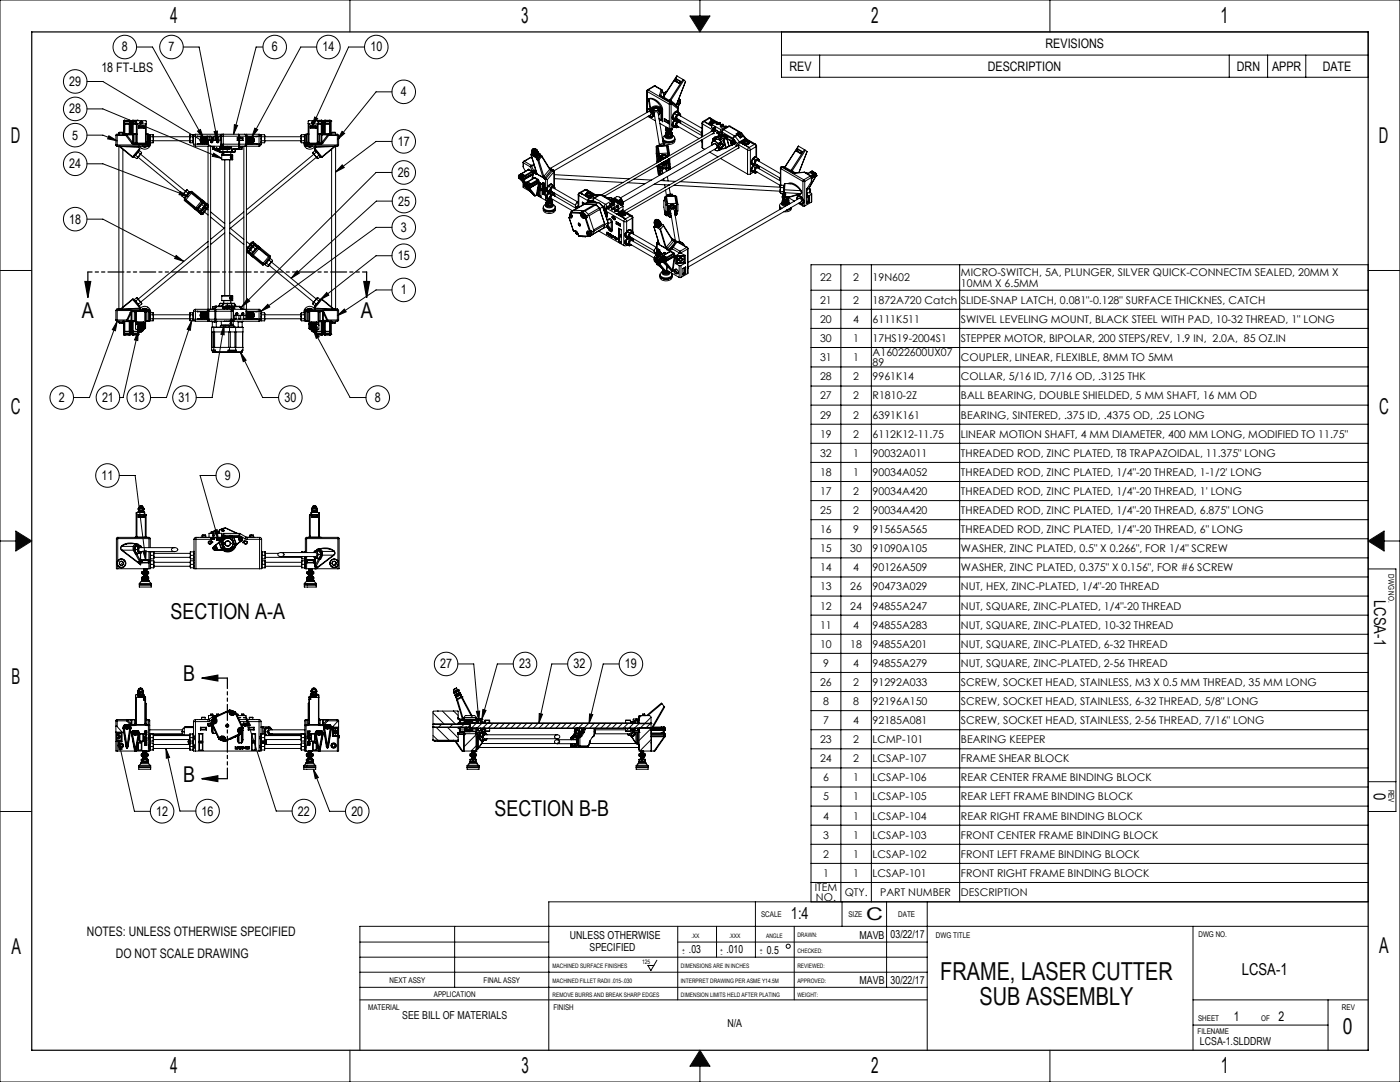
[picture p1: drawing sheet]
<svg xmlns="http://www.w3.org/2000/svg" width="559mm" height="432mm" viewBox="0 0 559 432" stroke-linecap="round" stroke-linejoin="round" font-family="sans-serif">
<defs><g id="words">
<g font-size="9.9" fill="#0a0605">
<text x="375.3" y="391.2">FRAME, LASER CUTTER</text>
<text x="391" y="401.1">SUB ASSEMBLY</text>
</g>
<g font-size="8.7" fill="#0a0605">
<text x="68" y="9.4">4</text>
<text x="208.1" y="9.3">3</text>
<text x="347.7" y="9.3">2</text>
<text x="487.1" y="9.4">1</text>
<text x="4.3" y="57">D</text>
<text x="550.4" y="57.2">D</text>
<text x="4.3" y="165.3">C</text>
<text x="550.5" y="165.1">C</text>
<text x="4.6" y="273.1">B</text>
<text x="4.6" y="380.6">A</text>
<text x="550.5" y="380.4">A</text>
<text x="536" y="412.8">0</text>
<text x="67.9" y="428">4</text>
<text x="208.1" y="428">3</text>
<text x="487.3" y="428.1">1</text>
</g>
<g font-size="8.7">
<text x="32.7" y="126.9">A</text>
<text x="144" y="126.9">A</text>
<text x="68.1" y="246.9">SECTION A-A</text>
<text x="73.2" y="271.8">B</text>
<text x="73.2" y="311.9">B</text>
<text x="197.4" y="325.6">SECTION B-B</text>
<text x="347.7" y="428.1">2</text>
</g>
<text font-size="7" fill="#0a0605" x="345.7" y="367.2">C</text>
<g font-size="6.5" fill="#0a0605">
<text x="548.5" y="239.5" transform="rotate(90 548.5 239.5)">LCSA-1</text>
<text x="548.4" y="316.4" transform="rotate(90 548.4 316.4)">0</text>
<text x="315.7" y="366.7">1:4</text>
</g>
<text font-size="6.5" x="495.7" y="388.9">LCSA-1</text>
<g font-size="5.2">
<text x="48.6" y="20.5">8</text>
<text x="67.3" y="20.5">7</text>
<text x="108.5" y="20.5">6</text>
<text x="128.7" y="20.5">14</text>
<text x="147.8" y="20.5">10</text>
<text x="417.3" y="19.1">REVISIONS</text>
<text x="40.5" y="28.6">18 FT-LBS</text>
<text x="315.1" y="28.2">REV</text>
<text x="394.3" y="28.2">DESCRIPTION</text>
<text x="493.7" y="28.2">DRN</text>
<text x="507.7" y="28.2">APPR</text>
<text x="527.9" y="28.2">DATE</text>
<text x="27.7" y="34.3">29</text>
<text x="160" y="38.4">4</text>
<text x="27.7" y="45.2">28</text>
<text x="28.9" y="55.7">5</text>
<text x="158.8" y="58.2">17</text>
<text x="27.7" y="67.1">24</text>
<text x="158.8" y="70.6">26</text>
<text x="158.9" y="82">25</text>
<text x="27.7" y="89.2">18</text>
<text x="160" y="92.5">3</text>
<text x="158.8" y="103.8">15</text>
<text x="160" y="117.5">1</text>
<text x="23.5" y="160.4">2</text>
<text x="40.7" y="160.4">21</text>
<text x="53" y="160.4">13</text>
<text x="71.3" y="160.4">31</text>
<text x="113.5" y="160.4">30</text>
<text x="149.6" y="160.4">8</text>
<text x="40.5" y="191.5">11</text>
<text x="89.7" y="191.5">9</text>
<text x="175.7" y="266.8">27</text>
<text x="207.2" y="266.8">23</text>
<text x="228.9" y="266.8">32</text>
<text x="249.5" y="266.8">19</text>
<text x="62.3" y="325.5">12</text>
<text x="80.5" y="325.5">16</text>
<text x="118.9" y="325.5">22</text>
<text x="140.2" y="325.5">20</text>
<text x="492.5" y="407.3">1</text>
<text x="510.3" y="407.3">2</text>
</g>
<g font-size="5.2" fill="#0a0605">
<text x="34.6" y="373.4">NOTES: UNLESS OTHERWISE SPECIFIED</text>
<text x="46.2" y="382.3">DO NOT SCALE DRAWING</text>
</g>
<g font-size="4.4">
<text x="227.5" y="374.8">UNLESS OTHERWISE</text>
<text x="343" y="374.6">MAVB</text>
<text x="235.3" y="379.6">SPECIFIED</text>
<text x="275" y="380.5">.03</text>
<text x="290" y="380.5">.010</text>
<text x="306.1" y="380.6">0.5</text>
<text x="343.1" y="392.5">MAVB</text>
</g>
<g font-size="4.4" fill="#0a0605">
<text x="355.5" y="374.5">03/22/17</text>
<text x="355.5" y="392.6">30/22/17</text>
<text x="160.6" y="406.6">SEE BILL OF MATERIALS</text>
<text x="290.3" y="409.9">N/A</text>
<text x="479" y="417">LCSA-1.SLDDRW</text>
</g>
<g font-size="4.2">
<text x="327.3" y="112.3">22</text>
<text x="340.6" y="112.3">2</text>
<text x="348.3" y="112.3">19N602</text>
<text x="383.6" y="110.2">MICRO-SWITCH, 5A, PLUNGER, SILVER QUICK-CONNECTM SEALED, 20MM X</text>
<text x="383.6" y="114.4">10MM X 6.5MM</text>
<text x="327.3" y="121.2">21</text>
<text x="340.6" y="121.2">2</text>
<text x="348.3" y="121.2">1872A720 Catch</text>
<text x="383.6" y="121.2">SLIDE-SNAP LATCH, 0.081&quot;-0.128&quot; SURFACE THICKNES, CATCH</text>
<text x="327.3" y="128.8">20</text>
<text x="340.6" y="128.8">4</text>
<text x="348.3" y="128.8">6111K511</text>
<text x="383.6" y="128.8">SWIVEL LEVELING MOUNT, BLACK STEEL WITH PAD, 10-32 THREAD, 1&quot; LONG</text>
<text x="327.3" y="136.4">30</text>
<text x="340.6" y="136.4">1</text>
<text x="348.3" y="136.4">17HS19-2004S1</text>
<text x="383.6" y="136.4">STEPPER MOTOR, BIPOLAR, 200 STEPS/REV, 1.9 IN, 2.0A, 85 OZ.IN</text>
<text x="348.3" y="142">A16022600UX07</text>
<text x="327.3" y="144.1">31</text>
<text x="340.6" y="144.1">1</text>
<text x="348.3" y="146.2">89</text>
<text x="383.6" y="144.1">COUPLER, LINEAR, FLEXIBLE, 8MM TO 5MM</text>
<text x="327.3" y="151.8">28</text>
<text x="340.6" y="151.8">2</text>
<text x="348.3" y="151.8">9961K14</text>
<text x="383.6" y="151.8">COLLAR, 5/16 ID, 7/16 OD, .3125 THK</text>
<text x="327.3" y="159.4">27</text>
<text x="340.6" y="159.4">2</text>
<text x="348.3" y="159.4">R1810-2Z</text>
<text x="383.6" y="159.4">BALL BEARING, DOUBLE SHIELDED, 5 MM SHAFT, 16 MM OD</text>
<text x="327.3" y="167">29</text>
<text x="340.6" y="167">2</text>
<text x="348.3" y="167">6391K161</text>
<text x="383.6" y="167">BEARING, SINTERED, .375 ID, .4375 OD, .25 LONG</text>
<text x="327.3" y="174.7">19</text>
<text x="340.6" y="174.7">2</text>
<text x="348.3" y="174.7">6112K12-11.75</text>
<text x="383.6" y="174.7">LINEAR MOTION SHAFT, 4 MM DIAMETER, 400 MM LONG, MODIFIED TO 11.75&quot;</text>
<text x="327.3" y="182.3">32</text>
<text x="340.6" y="182.3">1</text>
<text x="348.3" y="182.3">90032A011</text>
<text x="383.6" y="182.3">THREADED ROD, ZINC PLATED, T8 TRAPAZOIDAL, 11.375&quot; LONG</text>
<text x="327.3" y="189.9">18</text>
<text x="340.6" y="189.9">1</text>
<text x="348.3" y="189.9">90034A052</text>
<text x="383.6" y="189.9">THREADED ROD, ZINC PLATED, 1/4&quot;-20 THREAD, 1-1/2' LONG</text>
<text x="327.3" y="197.5">17</text>
<text x="340.6" y="197.5">2</text>
<text x="348.3" y="197.5">90034A420</text>
<text x="383.6" y="197.5">THREADED ROD, ZINC PLATED, 1/4&quot;-20 THREAD, 1' LONG</text>
<text x="327.3" y="205.1">25</text>
<text x="340.6" y="205.1">2</text>
<text x="348.3" y="205.1">90034A420</text>
<text x="383.6" y="205.1">THREADED ROD, ZINC PLATED, 1/4&quot;-20 THREAD, 6.875&quot; LONG</text>
<text x="327.3" y="212.8">16</text>
<text x="340.6" y="212.8">9</text>
<text x="348.3" y="212.8">91565A565</text>
<text x="383.6" y="212.8">THREADED ROD, ZINC PLATED, 1/4&quot;-20 THREAD, 6&quot; LONG</text>
<text x="327.3" y="220.4">15</text>
<text x="339.4" y="220.4">30</text>
<text x="348.3" y="220.4">91090A105</text>
<text x="383.6" y="220.4">WASHER, ZINC PLATED, 0.5&quot; X 0.266&quot;, FOR 1/4&quot; SCREW</text>
<text x="327.3" y="228">14</text>
<text x="340.6" y="228">4</text>
<text x="348.3" y="228">90126A509</text>
<text x="383.6" y="228">WASHER, ZINC PLATED, 0.375&quot; X 0.156&quot;, FOR #6 SCREW</text>
<text x="327.3" y="235.6">13</text>
<text x="339.4" y="235.6">26</text>
<text x="348.3" y="235.6">90473A029</text>
<text x="383.6" y="235.6">NUT, HEX, ZINC-PLATED, 1/4&quot;-20 THREAD</text>
<text x="327.3" y="243.2">12</text>
<text x="339.4" y="243.2">24</text>
<text x="348.3" y="243.2">94855A247</text>
<text x="383.6" y="243.2">NUT, SQUARE, ZINC-PLATED, 1/4&quot;-20 THREAD</text>
<text x="327.3" y="250.9">11</text>
<text x="340.6" y="250.9">4</text>
<text x="348.3" y="250.9">94855A283</text>
<text x="383.6" y="250.9">NUT, SQUARE, ZINC-PLATED, 10-32 THREAD</text>
<text x="327.3" y="258.5">10</text>
<text x="339.4" y="258.5">18</text>
<text x="348.3" y="258.5">94855A201</text>
<text x="383.6" y="258.5">NUT, SQUARE, ZINC-PLATED, 6-32 THREAD</text>
<text x="328.5" y="266.1">9</text>
<text x="340.6" y="266.1">4</text>
<text x="348.3" y="266.1">94855A279</text>
<text x="383.6" y="266.1">NUT, SQUARE, ZINC-PLATED, 2-56 THREAD</text>
<text x="327.3" y="273.7">26</text>
<text x="340.6" y="273.7">2</text>
<text x="348.3" y="273.7">91292A033</text>
<text x="383.6" y="273.7">SCREW, SOCKET HEAD, STAINLESS, M3 X 0.5 MM THREAD, 35 MM LONG</text>
<text x="328.5" y="281.3">8</text>
<text x="340.6" y="281.3">8</text>
<text x="348.3" y="281.3">92196A150</text>
<text x="383.6" y="281.3">SCREW, SOCKET HEAD, STAINLESS, 6-32 THREAD, 5/8&quot; LONG</text>
<text x="328.5" y="289">7</text>
<text x="340.6" y="289">4</text>
<text x="348.3" y="289">92185A081</text>
<text x="383.6" y="289">SCREW, SOCKET HEAD, STAINLESS, 2-56 THREAD, 7/16&quot; LONG</text>
<text x="327.3" y="296.6">23</text>
<text x="340.6" y="296.6">2</text>
<text x="348.3" y="296.6">LCMP-101</text>
<text x="383.6" y="296.6">BEARING KEEPER</text>
<text x="327.3" y="304.2">24</text>
<text x="340.6" y="304.2">2</text>
<text x="348.3" y="304.2">LCSAP-107</text>
<text x="383.6" y="304.2">FRAME SHEAR BLOCK</text>
<text x="328.5" y="311.8">6</text>
<text x="340.6" y="311.8">1</text>
<text x="348.3" y="311.8">LCSAP-106</text>
<text x="383.6" y="311.8">REAR CENTER FRAME BINDING BLOCK</text>
<text x="328.5" y="319.4">5</text>
<text x="340.6" y="319.4">1</text>
<text x="348.3" y="319.4">LCSAP-105</text>
<text x="383.6" y="319.4">REAR LEFT FRAME BINDING BLOCK</text>
<text x="328.5" y="327.1">4</text>
<text x="340.6" y="327.1">1</text>
<text x="348.3" y="327.1">LCSAP-104</text>
<text x="383.6" y="327.1">REAR RIGHT FRAME BINDING BLOCK</text>
<text x="328.5" y="334.7">3</text>
<text x="340.6" y="334.7">1</text>
<text x="348.3" y="334.7">LCSAP-103</text>
<text x="383.6" y="334.7">FRONT CENTER FRAME BINDING BLOCK</text>
<text x="328.5" y="342.3">2</text>
<text x="340.6" y="342.3">1</text>
<text x="348.3" y="342.3">LCSAP-102</text>
<text x="383.6" y="342.3">FRONT LEFT FRAME BINDING BLOCK</text>
<text x="328.5" y="349.9">1</text>
<text x="340.6" y="349.9">1</text>
<text x="348.3" y="349.9">LCSAP-101</text>
<text x="383.6" y="349.9">FRONT RIGHT FRAME BINDING BLOCK</text>
<text x="325.2" y="355.5">ITEM</text>
<text x="325.7" y="359.7">NO.</text>
<text x="337.1" y="357.6">QTY.</text>
<text x="351.3" y="357.6">PART NUMBER</text>
<text x="383.6" y="357.6">DESCRIPTION</text>
</g>
<g font-size="3.1">
<text x="554.2" y="229.1" transform="rotate(90 554.2 229.1)">DWG NO.</text>
<text x="554.2" y="315.1" transform="rotate(90 554.2 315.1)">REV</text>
<text x="358.5" y="366">DATE</text>
<text x="373.6" y="374.5">DWG TITLE</text>
<text x="478.4" y="373.7">DWG NO.</text>
<text x="155.5" y="392.4">NEXT ASSY</text>
<text x="193" y="392.4">FINAL ASSY</text>
<text x="173.2" y="398">APPLICATION</text>
<text x="146.9" y="403.1">MATERIAL</text>
<text x="220.9" y="403.2">FINISH</text>
<text x="478.2" y="407.4">SHEET</text>
<text x="503.4" y="407.4">OF</text>
<text x="535.6" y="403.2">REV</text>
<text x="478" y="412.6">FILENAME</text>
</g>
<g font-size="3.1" fill="#0a0605">
<text x="303.8" y="365.9">SCALE</text>
<text x="338.7" y="365.9">SIZE</text>
</g>
<g font-size="2.4">
<text x="276" y="374.1">.XX</text>
<text x="291.1" y="374.1">.XXX</text>
<text x="305.8" y="374.1">ANGLE</text>
<text x="318.3" y="374.1">DRAWN:</text>
<text x="272.2" y="379.8">+</text>
<text x="272.5" y="381.2">-</text>
<text x="287.4" y="380">+</text>
<text x="287.7" y="381.4">-</text>
<text x="303.2" y="379.8">+</text>
<text x="303.5" y="381.2">-</text>
<text x="318.3" y="380.2">CHECKED:</text>
<text x="220.5" y="386.2">MACHINED SURFACE FINISHES</text>
<text x="256.3" y="384.7">125</text>
<text x="271.8" y="386.2">DIMENSIONS ARE IN INCHES</text>
<text x="318.3" y="386.2">REVIEWED:</text>
<text x="220.5" y="392.3">MACHINED FILLET RADII .015-.030</text>
<text x="271.8" y="392.3">INTERPRET DRAWING PER ASME Y14.5M</text>
<text x="318.3" y="392.3">APPROVED:</text>
<text x="220.5" y="397.8">REMOVE BURRS AND BREAK SHARP EDGES</text>
<text x="271.8" y="397.8">DIMENSION LIMITS HELD AFTER PLATING</text>
<text x="318.3" y="398">WEIGHT:</text>
</g>
</g></defs>
<path d="M80.6 270.6l6.3-1.1v2.2zM80.6 270.6h10.1M80.6 310.8l6.3-1.2v2.3zM80.6 310.8h10.1" fill="none" stroke="#000" stroke-width=".5"/>
<g fill="none" stroke="#000" stroke-width=".4">
<path d="M270.5 369.7v29.3M286 369.7v12.3M317 369.7v29.3M143.7 399h226.4M262.2 383.2l-2.4 4.1-1.2-2h2.4"/>
<circle cx="314.6" cy="377.6" r=".82"/>
</g>
<g fill="none" stroke="#0a0605" stroke-width=".4">
<path d="M0 0h558.8v431.8h-558.8zM139.7 0v12.7M275.4 6.4h8l-4 6.3zM279.4 0v6.4M419.1 0v12.7M0 107.9h12.7M546.1 107.9h12.7M0 215.9h6.3M6.3 211.9l6.4 4-6.4 4zM546.1 215.9l6.4-4v8zM552.5 215.9h6.3M546.1 227h11.1v96.9h-11.1"/>
<path d="M546.1 312h11.1M0 323.9h12.7M301.5 359.9v22.1M336.1 359.9v9.8M353.9 359.9v34.1M370.1 359.9v59.2M546.1 359.9h-327.1v59.2M143.7 376h75.3M181.5 369.7v24.3M270.5 376h99.6M476.2 369.7v49.4M546.1 369.7h-402.4v49.4"/>
<path d="M143.7 382h226.4M143.7 394h226.4M143.7 388h226.4M476.2 399h69.9M530.1 399v20.1M139.7 419.1v12.7M279.4 419.1l4 6.4h-8zM419.1 419.1v12.7M476.2 409.1h53.9M279.4 425.5v6.3"/>
</g>
<path d="M12.7 12.7h533.4v406.4h-533.4z" fill="none" stroke="#0a0605" stroke-width=".5"/>
<path d="M80.6 270.6l6.3-1.1v2.2zM80.6 310.8l6.3-1.2v2.3z" fill="#000"/>
<path d="M275.4 6.4h8l-4 6.3zM546.1 215.9l6.4-4v8zM279.4 419.1l-4 6.4h8zM6.3 211.9v8l6.4-4z" fill-rule="evenodd" fill="#0a0605"/>
<g fill="none" stroke="#000" stroke-width=".4">
<path d="M54.5 18.8h6.4l20.4 36.5M73.1 18.8h6.4l7.3 37.4M105 18.8h-2.8l-9 34.8M126.4 18.8h-6.3l-19.6 36M145.5 18.8h-6.4l-14.5 31.6M311.9 12.7h234.2v18.1h-234.2zM34.7 32.5h6.4l48.2 28.9M156.5 36.7h-6.4l-15.4 19.1M258.2 36.3l.1 .2M258.2 36.3v8M258.3 36.5l8.9 5.1M258.3 36.5v7"/>
<path d="M258.4 35.8l-.2 .5M258.4 35.8l.3 .1M258.7 35.9l-.4 .6M258.7 35.9l8.8 5.1M259 39.4a5.2 5.2 0 0 1 5.5 4.2M259 39.4l.1 .1M259 39.4l-.2 .4 .1 .7M259.1 39.5a5.4 5.4 0 0 1 5 4.3M259.1 39.5l-.2 .4 .6 4.1M259.1 39.5l.6 3.8M261.1 34.3h.5M261.1 34.3l.2 .1"/>
<path d="M261.1 34.3l-2.7 1.5M261.3 34.4l2.5 1.4M261.3 34.4l-2.6 1.5M261.6 34.3l-.3 .1M261.6 34.3l2.5 1.4M263.3 38l.2 .4M263.3 38l.4 .2M263.5 38.4l.5 .3M263.7 38.2l.1 .2M263.7 38.2l.8 .5M263.8 38.4h-.3M263.8 38.4l.4 .3"/>
<path d="M263.8 35.8l.4 .2M263.8 35.8l-.5 2.2M264 38.7h.1M264 38.7l.4 .1M264 38.7h.2M264 38.7l3.5 2M264 38.7h.3M264.1 35.7l.2 .3M264.1 35.7l-.3 .1M264.2 38.6l.1 .1M264.2 36l-.5 2.2M264.3 36h-.1"/>
<path d="M264.3 36l.8 2M264.5 38.7l-.1 .1M264.8 38.6l-.4 .1M264.8 38.7l-.4 .1M264.8 38.7l2.4 1.4M264.9 38.4l-.1 .3M264.9 38.4l.1 .1M265 38.5l-.2 .2M266.1 36.5l-1.3 .8M266.2 36.4l-1.4 .8M267.4 39.9l.3 .2M267.4 39.9l-.2 .2"/>
<path d="M269.4 32.4l1.7 .9M269.4 32.4h.3M269.7 32.3l1.4 .8M269.7 32.3v.1M269.7 32.3l.3-.6 1.4 .8M269.7 32.4l1.4 .8M270 31.5l-.6 .9M270 31.5l1.7 1M270 31.5l.1 .2M270.3 30.4l-5.4 8M270.3 30.4l2.3 1.3M270.3 30.4l-5.3 8.1"/>
<path d="M270.8 39.8l.2 .1M270.9 39.7l.2 .1M271 39.5l.3 .2M271 39.9l-.3 .2M271 39.9v.1M271.1 39.8l.2 .2M271.1 33.1v.1M271.1 39.8l-.1 .1M271.1 39.7l.3 .3M271.1 33.2v.1M271.1 39.7v.1M271.3 40l-.7 .3"/>
<path d="M271.3 40l-.6 .3M271.3 39.7l.2 .2M271.3 39.7h-.2M271.4 32.5l-.3 .6M271.4 32.5l.1 .1M271.5 39.9l-.1 .1M271.5 39.9l.1 .3M271.5 32.6l-.4 .6M271.7 32.5l-.6 .8M271.7 32.5l-.2 .1M272.6 31.7l.4 .3M272.6 31.7l-5.2 8.2"/>
<path d="M273 32l-5.3 8.1M273 32l.6 .5M273.6 32.5h.1M273.6 32.5l-3.7 9.4M273.6 32.5l-3.6 9.4M311.9 22h234.2M327.2 22v8.8M490.6 22v8.8M506 22v8.8M521.2 22v8.8M34.7 53.9h6.4l5.7 2.3M34.7 43.5h6.4l47.4 19.7"/>
<path d="M43.5 54.2l3.3 2-3.8-.8zM46.2 54.1h.6M46.2 54.1h.1M46.2 57.9h.6M46.2 57.9l.6 .4M46.2 54.1v3.8M46.4 58.2h.1M46.6 58.3l1.1 .2M46.6 53.6l-.4 .5M46.6 53.6h.2M46.8 53.6v.5M46.8 57.9v.4"/>
<path d="M46.8 54.1v3.8M46.8 58.3h12.4M46.8 53.6h5M46.8 57.9h12.4M46.8 54.1h3.4M47.4 58.3l.2 .1M47.4 53h1.6M47.4 53l.3-.2 1.3 .2M47.4 53v.6M47.4 58.5v64.8M47.6 58.4h.3M47.6 58.4l5.2 4.3"/>
<path d="M47.8 58.3l.1 .1M47.9 58.4l7.4 .4M47.9 58.4l5.1 4.2M49 53v.6M49 59.6v63M49.3 53.4l-.2 .2M49.3 53.4h.1M49.3 48.3h.1M49.3 48.3v5.1M49.4 53.4l-.2 .2M49.4 53.4h.1M49.4 48.3h.1"/>
<path d="M49.4 48.3v5.1M49.5 53.4l-.1 .2M49.5 53.4h.3M49.5 48.3l.3-.3v.3M49.5 48.3h.3M49.5 48.3v5.1M49.6 49.6h2.2M49.6 48.5h2.2M49.6 48.5l.1 .9M49.6 48.5v1.1M49.7 48l-.3 .3M49.7 48l-.4 .3"/>
<path d="M49.7 48.6h2M49.7 49.4h2M49.7 48h2M49.7 49.4l-.1 .2M49.8 53.4v.2M49.8 53.4h1.8M49.8 48.3h1.8M49.8 48.3v.3M49.8 49.4v4M50.2 54.1l2.4 3.1M50.6 53.8l-.4-.2v.5M50.6 53.8l-.4 .3"/>
<path d="M50.6 53.8h2.3M50.6 53.8l2.3 3.1M51.6 53.4h.1M51.6 53.4v.2M51.6 48.3v-.3l.3 .3M51.6 48.3h.3M51.6 48.3v.3M51.6 49.4v4M51.7 53.4l.1 .2M51.7 53.4h.2M51.7 48l.3 .3M51.7 48l.4 .3"/>
<path d="M51.7 49.4l.1 .2M51.8 53.6h.2M51.8 48.5l-.1 .9M51.8 48.5v1.1M51.9 53.4l.1 .2M51.9 48.3h.1M51.9 48.3v5.1M52 53.4h-.1M52 53.4l.1 .2M52 53.4h.1M52 53.6h.1M52 48.3h.1"/>
<path d="M52 48.3v5.1M52.1 53.4l.1 .2M52.1 48.3v5.1M52.1 53.6h.5M52.6 57.2l.7 .3M52.6 53.6l.3 .2M52.6 53.6h.7M52.6 53.4h.1M52.6 53.4l-.1 .2M52.6 48.3h.1M52.6 48.3v5.1M52.7 53.4l-.1 .2"/>
<path d="M52.7 53.4h.2M52.7 48.3h.2M52.7 48.3v5.1M52.9 53.4h.3M52.9 53.4l-.2 .2M52.9 48.3l.3-.3v.3M52.9 48.3h.3M52.9 48.3v5.1M52.9 56.9l-.3 .3M52.9 56.9l.4 .3M52.9 53.8v3.1M53 48l-.4 .3"/>
<path d="M53 48h.1M53 49.4l1.4 .2M53 48l-.3 .3M53 48.6h1.4M53 49.4h1.4M53 48h2M53.2 53.4v.2M53.2 53.4h1.2M53.2 48.3h1.2M53.2 48.3v.3M53.2 49.4v4M53.3 57.2v.3"/>
<path d="M53.3 53.7l-.4 .1M53.3 53.6v.1M53.3 53.6h.6M53.3 57.5h.6M53.3 57.2h.6M53.3 53.7h.6M53.3 53.7v3.5M53.9 57.2v.3M53.9 53.6v.1M53.9 53.7v3.5M53.9 53.6h.4M53.9 57.5h.1"/>
<path d="M53.9 53.6l.2 .1M53.9 53.6h.1M53.9 57.5h5M54.1 53.7h-.2M54.1 53.7h.2M54.2 57l.2 .3M54.2 57l-.3 .2M54.2 57l-.3 .5M54.4 53.5l-.3 .2M54.4 56.8l.3 .3M54.4 56.8l-.2 .2M54.4 53.5h.1"/>
<path d="M54.4 53.5l-.1 .2M54.4 56.7l.2-8.5 3.8 .1v8.4M54.4 49.2l.4 .3M54.4 56.7l.4 .2M54.4 56.7v.1M54.4 57.3l-.5 .2M54.4 48.5h-1.5l.1 .9M54.7 57.1l-.3 .2M54.7 57.1h3.4M54.8 56.9l-.1 .2M54.8 49.5h3.3M54.8 49.5v7.4"/>
<path d="M54.9 48.2h.2M55 48h.1M55 48l.3 .2M55.1 48l.3 .2M55.2 50.3l.2 .7h2l.2-.7M55.2 50.3v.8M55.2 51.1h2.4M55.2 50.3h2.4M55.3 58.8l.4 .4M55.4 50.4h2M55.4 50.9l-.2 .2M55.5 58.3l-.2 .5"/>
<path d="M55.5 60l-2 2.5M55.7 59.2l-2.7 3.4M55.7 59.2l.1 .4-2.4 2.9M55.8 48.6a.61 .61 0 0 1 .8-.2 .61 .61 0 0 1 .3 .7 .63 .63 0 0 1-.7 .2 .63 .63 0 0 1-.4-.7zM56.1 49.2a.35 .35 0 0 1 .3-.5 .35 .35 0 0 1 .3 .5M56.7 58.3l1 .4 1.1-.4M56.9 58.3l.8 .3 .9-.3M57.4 58.3l.7 .1M57.4 50.9l.2 .2M57.6 50.3v.8M58.1 56.9v.2M58.1 49.5v7.4"/>
<path d="M58.1 57.1l.3 .2M58.4 49.2l-.3 .3M58.4 56.7l-.3 .2M58.4 56.7v.1M58.4 53.5l.1 .2M58.4 53.5l.2 .1M58.4 56.8l-.3 .3M58.4 56.8l.2 .2M58.4 57.3l.5 .2M58.5 53.7h.2M58.6 53.6h.3M58.6 57l-.2 .3"/>
<path d="M58.6 57l.3 .2M58.6 57l.3 .5M58.6 53.6l.1 .1M58.7 53.7h.2M58.9 57.5h.1M58.9 53.6l-.2 .1M58.9 53.6h.1M58.9 53.6h.3M58.9 57.2v.3M58.9 53.6v.1M58.9 57.5h.3M58.9 53.7v3.5"/>
<path d="M58.9 57.2h.3M58.9 53.7h.3M59.2 57.2v.3M59.2 57.2l.6 .3h-.6M59.2 57.9h.6M59.2 57.9v.4M59.2 53.7l.6 .4M59.2 53.6v.1M59.2 53.6l.6 .5M59.2 53.7v3.5M59.2 57.5v.4M59.7 53.8l.1 3.2"/>
<path d="M59.8 57.9l-.6 .4M59.8 54.1v3.8M59.8 56.8l.1 .2M59.9 54.6v1.6M59.9 56.2v.8M59.9 53.8v.8M59.9 53.8h1.2M59.9 57h1.2M59.9 56.2h1.2M59.9 54.6h1.2M59.9 53.8l-.1 .2M60.1 57a2.39 2.39 0 0 1-1.6 2.4 2.39 2.39 0 0 1-2.8-1.1"/>
<path d="M61.1 56.2l.1 .4M61.1 53.8l.1 .4M61.1 54.6l.1 .8M61.2 55.4l-.1 .8M61.2 54.2l-.1 .4M61.2 54.2v1.2M61.2 55.4v1.2M61.2 56.6l-.1 .4M61.2 56.2h14.5M61.2 54.6h14.5M75.7 55.4v1.2M75.7 54.2l.2 .4"/>
<path d="M75.7 54.2v1.2M75.7 56.6l.2 .4M75.7 55.4l.2 .8M75.9 54.6l-.2 .8M75.9 56.2l-.2 .4M75.9 53.8l-.2 .4M75.9 53.8h1.1M75.9 57h1.1M75.9 56.2h1.1M75.9 54.6h1.1M77 54.6v1.6M77 53.8v.8"/>
<path d="M77 56.2v.8M77 53.8l.1 .2M77.1 56.8l-.1 .2M77.2 54.4h.8M77.2 57.5h.8M77.2 57.5l.1 .5 .7 .3M77.2 54.4v3.1M77.5 53.8h-.4l.1 3.2M78 53.6v.8M78 53.6l-.6 .2-.2 .6M78 57.5v.8M78 54.4v3.1"/>
<path d="M78 58.3h10.7M78 54.4h10.2M78 53.6h19.6M78 57.5h5.2M78.8 54.4v.2h3.5M78.8 52.3l1.2-.6 1.3 3.6zM80.3 55a1.41 1.41 0 0 0 0 1.9M80.3 55v.1M80.3 56.9l.4 .5M80.3 55.1a1.24 1.24 0 0 0 0 1.8M80.3 56.9l.5 .5M80.3 56.9h.1"/>
<path d="M80.7 54.6l-.4 .4M80.8 56l.2 .3M80.8 54.6h.1M80.8 54.6l-.5 .5M81 55.6l-.2 .4M81 56.3h.4M81 55.6h.4M81.4 55.6l.2 .4M81.6 56l-.2 .3M81.6 54.6h.1M81.6 54.6l.1 .2M81.7 54.8a1.34 1.34 0 0 1 .3 2.1"/>
<path d="M81.7 54.8l.6 .5M82 56.9h.1M82 56.9l-.4 .5M82.1 56.9l-.5 .5M82.3 55.3v1.3M82.3 56.6l-.2 .3M82.3 57.4h.1M82.3 54.6h.1M82.3 57.4l-3.5 .1M82.3 54.6v.7M82.3 56.6v.8M82.4 54.6v2.8"/>
<path d="M82.4 54.6h.6M82.4 57.4h.6M82.5 54.4v.2M82.5 57.4v.1M82.7 54.6v2.8M82.7 54.4v3.1M82.9 54.4v.2M82.9 57.4v.1M83 54.4v3.1M83 58.3v65.1M83.7 54.4l-.2 1.6M84 54.4l.2 1.6"/>
<path d="M84.1 58.3v65.1M84.2 56.6l.1 .2M84.3 56.3h.3M84.3 56.8h.3M84.3 56.3l-.1 .3M84.3 55h1.1M84.3 55v1M84.3 55l.3 .2M84.6 55.2v.7M84.6 55.2h.8M84.6 55.9h.8M84.6 55.9l-.1 .1"/>
<path d="M84.6 58.3h.8M84.6 56.3l.2 .3M84.7 58.6l.1 .1M84.7 58.6h.3M84.7 58.5v.1M84.8 58.5l.4 .1M84.8 56.6l-.2 .2M84.8 59.5h.9M84.8 59.5h1M84.8 58.7h.3M84.8 58.7v.8M84.9 58.7h-.1"/>
<path d="M85 58.6l.1 .1M85 58.6h.1M85 58.6h.2M85.1 58.7h-.3M85.2 58.6l.5 .9M85.2 58.5v.1M85.2 58.6l.6 .8M85.4 52.5l1.3-.2 .1 3.9zM85.6 54.4l-.2 1.6M85.7 59.5h.2M85.8 59.4l.1 .1M85.8 59.4l-.1 .1"/>
<path d="M85.8 59.4h1.3M85.8 54.4l.2 1.6M85.9 59.5h1.3M86 55h.7M86 55.2h.5M86 55.9h.5M86.4 58.8l2.9 2.6-3.6-1.4zM86.5 55.9l.1 .1M86.5 55.2v.7M86.6 56.6l.1 .2M86.7 55v1M86.7 55l-.2 .2"/>
<path d="M86.7 56.3h.3M86.7 56.8h.3M86.7 56.3l-.1 .3M87 56.3l.2 .3M87.1 59.4l.2 .1M87.1 59.4l.1 .1M87.2 56.6l-.2 .2M87.2 59.5l.1 .1M87.3 59.5v.1M87.3 59.5l.5 1.1M87.4 54.4l-.2 .2v1.4M87.7 54.4l.2 1.6"/>
<path d="M87.7 58.7l.1 .9zM87.8 59.4l.2-.2zM88 59.2l-.2 .4M88.1 59.1l.1-.4 .3 .4M88.1 59.1l.2 .5 .2-.5M88.1 59.1h.1M88.2 59.1l.2 .5M88.2 54.4h.1M88.2 56h-5v2.3M88.2 54.4v3.9M88.2 59.1l.1 .4M88.3 58.8l-.1 .3"/>
<path d="M88.3 58.8l.1 .3M88.3 58.8l.2 .3M88.3 54.4h.8M88.3 57.5h.8M88.3 57.5l.1 .5 .7 .3M88.3 57.5v.5l.4 .3M88.3 54l-.1 .4M88.3 54h.1M88.3 53.6v.4M88.3 54.4v3.1M88.4 59.1l-.1 .4M88.4 58.7l-.2 .4"/>
<path d="M88.4 59.1h.1M88.5 59.1l-.2 .4M88.7 58.3h.4M88.8 59.4l-.1-.7v.9l.3-.2M88.8 59.4h.1M89 58.3v2.3M89.1 58.9l.2 .2zM89.1 53.6v.8M89.1 53.6l-.6 .2-.2 .6M89.1 57.5v.8M89.1 53.6l-.8 .4M89.1 58.3h8.5"/>
<path d="M89.1 54.4h6.2M89.1 54.4v3.1M89.1 57.5h6.2M89.4 59.3l.1 .3M89.4 59.3h.1M89.5 59.3v.3M89.5 59.3l.3 .1M89.8 59l.1-.3v.9h-.4M89.8 59l-.4 .3M89.8 59.2l-.3 .1M89.8 59l-.3 .3M89.8 59.2v.2"/>
<path d="M89.8 59h.1M89.8 59.2h.1M89.8 59.4h.1M90.5 58.9l-.4 .7v-.9l.1 .9M90.5 58.9l.2 .7M90.5 58.7l-.3 .7 .2-.7 .3 .7M90.7 58.3v2.3M90.7 58.7v.9M90.8 58.7l-.1 .7M91 59.4l.4 .1M91 59.4l.1 .1M91 58.9a.41 .41 0 0 1 .6 0 .41 .41 0 0 1 .1 .5 .41 .41 0 0 1-.6 .1"/>
<path d="M91 59.4h.1M91 58.9l.2 .1M91 58.9h.1M91.1 59.4v.1M91.1 58.9l.1 .1M91.2 59.3l-.1 .1M91.4 58.8l-.2 .2M91.4 58.8l.2 .4M91.4 58.8l.3 .4M91.5 58.7l-.4 .2M91.6 59.2l-.2 .3M91.6 59.2h.1"/>
<path d="M91.7 59.2l-.3 .3M91.9 58.7v.1M92.3 58.8l.1 .8v-.9h-.6l.6 .1M92.9 59.5l.1 .1M92.9 59.5l-.7 1.1M93 59.6l-.6 1M93.1 59.4l-.2 .1M93.1 59.4l-.1 .2M93.1 59.4h1.8M93.6 49.7l1.2 .4-1.6 3.5zM94.1 59.6h.1M94.1 59.6l-.5 1"/>
<path d="M94.2 59.5l-.1 .1M94.7 55h.9M94.7 56.1h.9M94.7 55v1.1M94.7 55l.2 .2M94.9 55.2h.4M94.9 55.2v.7M94.9 55.9l-.2 .2M94.9 55.9h.4M94.9 59.4l.1 .1M95 59.5h.4M95 59.5l-2 .1"/>
<path d="M95 59.5h.1M95.1 59.5h1.5M95.1 59.5h-.1M95.3 54.4v-.8l.3 .8M95.3 54.4h.3M95.3 55.2h.3M95.3 55.9h.3M95.3 57.5h.3M95.3 57.5v.8l.3-.8M95.3 54.4v.8M95.3 55.9v1.6M95.3 59.2l-.3 .3"/>
<path d="M95.3 59.2l-.2 .3M95.6 59.5h.1M95.6 55.2h1.2M95.6 55.9v.2M95.6 55.9h1.2M95.6 54.4v.6M95.6 56.1v1.4M95.6 54.4h2.4M95.6 55v.2M95.6 56.1h1.4M95.6 57.5h2.4M95.6 55h1.4"/>
<path d="M95.7 58.6h.1M95.7 58.6l-.4 .6M95.7 58.6l-.8 .8M95.8 58.7h-.2h1M95.8 58.6v.1M95.8 58.7h.8M95.8 58.6h.9M95.8 58.3v.3M96.6 58.7h.1M96.6 58.7v.8M96.7 58.6l-.1 .1M96.7 58.3v.3"/>
<path d="M96.8 55.1v.8M96.8 55.9l.2 .2M97 55v1.1M97 55l-.2 .1M97.3 58.3v65.1M97.6 53.6l.4 .8M97.6 53.6h.8M97.6 58.3h.8M98 57.5l-.4 .8M98 54.4h.4M98 57.5h.4M98 54.4v3.1"/>
<path d="M98.4 58.3v65.1M98.4 53.6v.8M98.4 57.5v.8M98.4 54.4h.1M98.4 57.5h.1M98.4 54.4v3.1M98.4 54.6h.6M98.4 58.3h5M98.4 54.4h5M98.4 53.6h5M98.4 57.5h5M98.4 57.4h.6"/>
<path d="M98.5 54.4v.2M98.5 57.4v.1M98.7 54.6v2.8M98.7 54.4v3.1M98.9 54.4v.2M98.9 57.4v.1M99 57.4h.1M99 54.6h.1M99 54.6v2.8M99.1 56.6l.6 .6M99.1 55.3v1.3M99.1 54.6v.7"/>
<path d="M99.1 56.6v.8M99.1 57.4l3.5 .1M99.3 55l-.2 .3M99.3 55l.1 .1M99.4 55.1a1.35 1.35 0 0 0 .3 2.1M99.7 57.2l.1 .2M99.8 54.6l-.5 .4M99.8 56l.2 .3M99.8 54.6h.1M99.8 54.6l-.4 .5M100 55.6l-.2 .4M100 56.3h.4"/>
<path d="M100 55.6h.4M100.4 55.6l.2 .4M100.6 56l-.2 .3M100.6 54.6h.1M100.6 54.6l.5 .5M100.7 54.6l.4 .4M101.1 55.1a1.24 1.24 0 0 1 0 1.8M101.1 56.9l-.5 .5M101.1 56.9h.1M101.1 55a1.32 1.32 0 0 1 0 1.9M101.1 56.9l-.4 .5M101.1 55v.1"/>
<path d="M101.7 51.2l1.2 .6-2.4 3zM102.6 54.4v.2h-3.5M103.4 53.6v.8M103.4 53.6l.5 .1 .3 .7M103.4 54.4h.8M103.4 57.5h.8M103.4 57.5v.8M103.4 54.4v3.1M103.9 53.8h.4l-.1 3.2M104.2 57.5l-.1 .5-.7 .3M104.2 54.4v3.1M104.3 56.8l.1 .2"/>
<path d="M104.4 54.6v1.6M104.4 56.2v.8M104.4 53.8v.8M104.4 53.8h1.2M104.4 57h1.2M104.4 56.2h1.2M104.4 54.6h1.2M104.4 53.8l-.1 .2M105.6 56.2l.1 .4M105.6 53.8l.1 .4M105.6 54.6l.1 .8M105.7 55.4l-.1 .8"/>
<path d="M105.7 54.2l-.1 .4M105.7 54.2v1.2M105.7 55.4v1.2M105.7 56.6l-.1 .4M105.7 56.2h14.5M105.7 54.6h14.5M120.2 55.4v1.2M120.2 54.2l.1 .4M120.2 54.2v1.2M120.2 56.6l.1 .4M120.2 55.4l.1 .8M120.3 54.6l-.1 .8"/>
<path d="M120.3 56.2l-.1 .4M120.3 53.8l-.1 .4M120.3 53.8h1.2M120.3 57h1.2M120.3 56.2h1.2M120.3 54.6h1.2M121.3 57a2.37 2.37 0 0 0 1.6 2.4 2.37 2.37 0 0 0 2.8-1.1M121.5 54.6v1.6M121.5 53.8v.8M121.5 56.2v.8M121.5 53.8l.1 .2M121.6 56.8l-.1 .2"/>
<path d="M121.7 57.9h.5M121.7 57.9l.5 .4M121.8 53.8h-.2l.1 3.2M122 53.6l.2 .1M122 53.6l-.3 .4v3.9M122.2 57.9v.4M122.2 57.2l-.5 .2 .5 .1M122.2 57.2v.3M122.2 53.7v3.5M122.2 57.5v.4M122.2 58.3h12.5M122.2 57.5h.3"/>
<path d="M122.2 57.9h12.5M122.2 57.2h.3M122.2 53.7h.3M122.5 57.2v.3M122.5 53.6v.1M122.5 53.7v3.5M122.5 53.6h.3M122.5 57.5h.1M122.5 53.6l.2 .1M122.5 53.6h.1M122.5 53.6h-.5M122.5 57.5h5"/>
<path d="M122.6 58.3l1 .4 1.1-.4M122.7 53.7h-.2M122.7 53.7h.2M122.8 58.3l.8 .3 .9-.3M122.8 57l.2 .3M122.8 57l-.3 .2M122.8 57l-.3 .5M122.8 53.6l-.1 .1M123 53.5l-.2 .1M123 56.8l.3 .3M123 56.8l-.2 .2M123 53.5h.1"/>
<path d="M123 53.5l-.1 .2M123 49.2l.3 .3M123 56.7l.2-8.5 3.8 .1v8.4M123 56.7l.3 .2M123 56.7v.1M123 57.3l-.5 .2M123.2 58.3l.8 .1M123.3 57.1l-.3 .2M123.3 57.1h3.4M123.3 56.9v.2M123.3 49.5v7.4M123.3 49.5h3.3"/>
<path d="M123.8 50.3l.2 .7h2l.2-.7M123.8 50.3v.8M123.8 51.1h2.4M123.8 50.3h2.4M124 50.4h2M124 50.9l-.2 .2M124.5 48.6a.57 .57 0 0 1 .7-.2 .57 .57 0 0 1 .2 .7 .57 .57 0 0 1-.7 .2 .57 .57 0 0 1-.2-.7zM124.7 49.2a.35 .35 0 0 1 .3-.5 .35 .35 0 0 1 .3 .5M125.6 46.7l1.2 .6-2.2 3.1zM125.7 59.2l2.8 3.4M125.7 59.2l-.1 .4 2.5 2.9M125.9 60l2 2.5"/>
<path d="M125.9 58.3l.2 .5M126 50.9l.2 .2M126.1 48.1l.2-.1zM126.1 58.8l-.4 .4M126.2 50.3v.8M126.3 48.2h.2M126.3 48h.1M126.4 48h2M126.6 56.9l.1 .2M126.6 49.5v7.4M126.7 57.1l.3 .2M127 49.2l-.4 .3"/>
<path d="M127 56.7l-.4 .2M127 56.7v.1M127 53.5l.1 .2M127 48.5h1.5l-.1 .9M127 48.6h1.4M127 49.4h1.4M127 53.4h1.2M127 48.3h1.2M127 56.8l-.3 .3M127 56.8l.2 .2M127 57.3l.5 .2M127.1 53.7h.2"/>
<path d="M127.1 53.6h.4M127.2 53.6l-.1 .1M127.2 57l-.2 .3M127.2 57l.3 .2M127.2 57l.3 .5M127.2 53.6l.1 .1M127.3 53.7h.2M127.5 57.5h.1M127.5 53.6l-.2 .1M127.5 53.6v.1M127.5 53.6h.1M127.5 53.6h.6"/>
<path d="M127.5 57.2v.3M127.5 53.7v3.5M127.5 57.5h.6M127.5 57.2h.6M127.5 53.7h.6M128.1 57.2v.3M128.1 53.7l.4 .1M128.1 53.6v.1M128.1 53.6h.7M128.1 53.7v3.5M128.2 53.4v.2M128.2 53.4h.4"/>
<path d="M128.2 48.3h.4M128.2 48.3v-.3l.4 .3M128.2 48.3v.3M128.2 49.4v4M128.4 49.4l-1.4 .2M128.4 48h.1M128.4 48l.3 .3M128.5 56.9l.3 .3M128.5 56.9l-.4 .3M128.5 53.8h2.3M128.5 53.8v3.1M128.6 53.4l.1 .2"/>
<path d="M128.6 53.4h.1M128.6 48.3h.1M128.6 48.3v5.1M128.7 53.4l.1 .2M128.7 53.4h.1M128.7 48.3v5.1M128.7 48.3h.1M128.8 53.4l.1 .2M128.8 48.3v.1M128.8 53.4h.1M128.8 48.4h.1M128.8 57.2l-.7 .3"/>
<path d="M128.8 53.6l-.3 .2M128.8 53.6h.5M129.3 53.6h.1M129.3 53.4l-.1 .2M129.3 53.4h.1M129.3 48.3h.1M129.3 48.3v5.1M129.4 53.6h.2M129.4 53.4l-.1 .2M129.4 53.4h.1M129.4 48.3h.1M129.4 48.3v5.1"/>
<path d="M129.5 53.4l-.1 .2M129.5 48.3l.3-.3v.3M129.5 48.3h.3M129.5 48.3v5.1M129.6 49.6h2.2M129.6 48.5h2.2M129.6 48.5l.1 .9M129.6 48.5v1.1M129.6 53.6h5.1M129.7 48l-.4 .3M129.7 53.4h.1M129.7 53.4l-.1 .2"/>
<path d="M129.7 53.4h-.2M129.7 48l-.3 .3M129.7 48.6h2M129.7 49.4h2M129.7 48h2M129.7 49.4l-.1 .2M129.8 53.4v.2M129.8 53.4h1.8M129.8 48.3h1.8M129.8 48.3v.3M129.8 49.4v4M130.8 53.8l.4-.2v.5"/>
<path d="M130.8 53.8l.4 .3M130.8 53.8l-2.3 3.1M131.2 54.1h3.5M131.2 54.1l-2.4 3.1M131.6 53.4h.3M131.6 53.4v.2M131.6 48.3v-.3l.3 .3M131.6 48.3h.3M131.6 48.3v.3M131.6 49.4v4M131.7 48l.3 .3M131.7 48h.1"/>
<path d="M131.7 49.4l.1 .2M131.8 48l.3 .3M131.8 48.5l-.1 .9M131.8 48.5v1.1M131.9 53.4l.1 .2M131.9 53.4h.1M131.9 48.3h.1M131.9 48.3v5.1M132 53.4l.2 .2M132 53.4h.1M132 48.3h.1M132 48.3v5.1"/>
<path d="M132.1 53.4l.2 .2M132.1 48.3v5.1M132.1 48.3h.1M132.4 53h1.5M132.4 53l.2-.2h1.1l.2 .2M132.4 53v.6M132.4 59.6v63M133.5 58.4l-7.4 .4M133.5 58.4h.3M133.5 58.4l-5 4.2M133.6 58.3l-.1 .1M133.8 58.4l-5.2 4.3"/>
<path d="M133.9 53v.6M133.9 58.5v64.8M134 58.3l-.2 .1M134.7 53.6v.5M134.7 53.6l.4 .5M134.7 54.1h.4M134.7 57.9h.4M134.7 57.9v.4M134.7 54.1v3.8M134.8 58.3l-1.1 .2M135.1 55l.3 .3M135.1 54.6l.3 .7"/>
<path d="M135.1 57.9l-.4 .4M135.1 54.1v3.8M135.4 55.3l-.3 .2M136.5 52.4l1 .8-2.8 2.6zM156.5 56.4h-6.4l-16.2 12.3M212.6 59.9l.1 .3M212.8 59.6h.4M212.8 59.6l-.2 .3M212.8 59.6l.2 .3M213 59.9l-.3 .3-.1-.3M213 59.9h.3M213.2 59.6l.1 .3"/>
<path d="M213.3 59.9l-.3 .3M213.4 59.4a1.03 1.03 0 0 1 1 1.2 1.03 1.03 0 0 1-1.4 .8l-.7-.3v-1a.91 .91 0 0 0 .7 1.1 .91 .91 0 0 0 1.1-.6 .91 .91 0 0 0-.6-1.2M213.6 59.5l.2 .4a.74 .74 0 0 1-.3 .9 .74 .74 0 0 1-.9-.1l-.3-.4M214.3 59.8v.1M214.3 59.9l.1 .1M214.4 60a1.23 1.23 0 0 1-.6 1.4 1.23 1.23 0 0 1-1.5-.2M258.2 44.8v.1M258.2 44v.4M258.3 43.5l1.2 .1-.8-.1-.5 .5M258.3 43.5l-.1 .5M258.6 43.5l-.3 .5M258.6 46.5l3 1.7"/>
<path d="M258.8 44.6a.81 .81 0 0 1 .9 .4 .81 .81 0 0 1-.2 1M259 44.4l-39.3 22.8M259.5 43.7l-1 .1M259.5 44l.4 .6M259.5 44h.1M259.6 44.1a.79 .79 0 0 0-1.1-.3 .79 .79 0 0 0-.3 1.1M259.7 43.3l.3 .3M259.7 43.3a2.5 2.5 0 0 1 4.4 .4M259.7 43.3l-.2 .7M259.8 45.8l-38.6 22.3M259.9 44.6h.1M259.9 44.6l.1 .1"/>
<path d="M259.9 44.2a1.87 1.87 0 0 1 2.1-1.4 1.87 1.87 0 0 1 1.6 2l-.1 .2M259.9 44.2v.4M259.9 46.6h.5M259.9 44.4l1.3 1.3M259.9 44.6a1.78 1.78 0 0 1 1.9-1.8 1.78 1.78 0 0 1 1.7 1.9l-.1 .1M260 44.2l.1 .2M260 44.6l.3 .6M260 43.6a2.12 2.12 0 0 1 2.1-.9 2.12 2.12 0 0 1 1.7 1.6M260 43.6l-.1 .6M260.1 44.4l.1 .2M260.2 44.6l.1 .7M260.3 45.3l.4 .6"/>
<path d="M260.3 45.3a.82 .82 0 0 1-.1 1.2 .82 .82 0 0 1-1.2-.2M260.7 45.4a1 1 0 0 1-.4 1.5 1 1 0 0 1-1.4-.5M260.7 45.9l-.6 .7M260.7 45.9l.6 .4M260.7 44.7v1.2M260.7 44.7l-.4 .6M260.7 45.9l.6 .5M260.7 45.9a.84 .84 0 0 1-.5 .9 .84 .84 0 0 1-1-.3M261 43.4l-.8 1.2M261 43.4l.1 .7M261.1 44.1h.8M261.1 44.1l-.4 .6"/>
<path d="M261.9 44.1l-1.2 .6M261.9 44.1l1.2 .5M261.9 58.5l.3 6.5M261.9 58.5l.5 3M262.3 58.3l.4 .1M262.3 58.3l-.4 .2M262.3 58.3l.6 3.1M262.6 43.3l-1.6 .1M262.6 43.3l.8 1.1 .1 .7M262.6 43.3l.1 .7M262.7 44l.4 .6M262.7 58.4l.5 2.9"/>
<path d="M262.7 44l-.8 .1M263 47.2l.8 .7M263.1 44.6v1.1M263.1 45.7l-.3 .3M263.1 47.6l.5 .4M263.1 44.6l.4 .5M263.1 45.7l-.2 .4M263.3 44.2a1.6 1.6 0 0 0-1.7-1.3 1.6 1.6 0 0 0-1.5 1.5M263.3 44.3a1.62 1.62 0 0 0-1.6-1.2 1.62 1.62 0 0 0-1.5 1.4M263.3 57.6l-.4 .6M263.3 57.6l.2 .6M263.4 49.2l3.8 2.2"/>
<path d="M263.5 45.1l-.4 .6M263.5 44l-.1 .6M263.8 47.9l-.2 .1M263.8 44.3v3.6M264.1 43.7v.4M264.1 47.8l-.5 .2M264.1 44.1l-.3 .2M264.1 47.8l-.3 .1M264.1 47.4l.2 .4M264.1 44.1v3.7M264.1 48h.1M264.2 48l-.1-.1 .4 .7"/>
<path d="M264.2 48l.3 .6M264.3 47.8l.2 .8M264.3 47.8h-.2M264.5 43.6l-.4 .1M264.5 43.6v5M264.6 55.6a2.78 2.78 0 0 0 4.7 0 2.76 2.76 0 0 1-4.7 .1zM264.6 55.1v1.2a2.73 2.73 0 0 0 4.7 0v-1.2M264.8 58.1l-1 .1M264.8 57.5l-2.1-12.4a.79 .79 0 0 0-.9-.5 .79 .79 0 0 0-.7 .8l2.1 12.4M264.9 54.4l.6-.5a1.14 1.14 0 0 0 .3 1.4 1.14 1.14 0 0 0 1.4 .1 1.02 1.02 0 0 0 1-.3 1.02 1.02 0 0 0 .2-1.1 1.18 1.18 0 0 1 .9 1.4 1.18 1.18 0 0 1-1.3 .9 2.46 2.46 0 0 1-3.4-1.4zM264.9 57.5l-1.6 .1M264.9 57.5l.5 .6"/>
<path d="M264.9 57.5l.1 .6M265.1 47.4v.9M265.1 48.3l2 1.2M265.1 47.4l.7 .4M265.1 47.4l.3 .1M265.3 56.5v.1a3.6 3.6 0 0 0 3.3-.1M265.3 47.6l1.6 1M265.3 48.3l1.6 .9M265.3 47.6v.7M265.3 48.3h-.2M265.4 47.5l-.1 .1M265.4 47.5l.4 .3"/>
<path d="M265.6 53.8l.5 .4M265.6 51.6v.5l1 .5M265.6 51.6l.5 .2M265.6 53.3v.5M265.6 53.3l.5 .2M265.6 53.8a1.2 1.2 0 0 0 .6 1.2 1.2 1.2 0 0 0 1.4-.1 .7 .7 0 0 0 .7-.4 .7 .7 0 0 0-.1-.8 1.34 1.34 0 0 1-1.2 1 1.34 1.34 0 0 1-1.3-.8M265.8 52.8l.3 .7M265.8 52.8l-.2 .5M265.8 51.1l.3 .7M265.8 51.1l-.2 .5M265.8 47.8l.6 .3M266 52.6l.2-.1-.4 .3z"/>
<path d="M266 58.2l-3.3 .2M266 58.2l.5 2.9M266.1 50.8l-.3 .3M266.1 54.2l.7 .2 1-.2M266.1 53.5l.5 .4M266.1 53.5l1.2 .2M266.1 51.8l1.2 .2M266.1 54.2l.5 .2M266.1 51.8l.5 .4M266.3 58.1l-.3 .1M266.3 58.1l.4 .1 .5 3M266.3 58.1l.5 3.1"/>
<path d="M266.3 52.8h.1M266.3 51.2h.1M266.3 52.5l.6 .3 .6-.2a.71 .71 0 0 1-1.2-.1zM266.3 51.4l.6 .3 .6-.2-.2 .1M266.3 52.8a.65 .65 0 0 0 .6 .4 .65 .65 0 0 0 .6-.3 .61 .61 0 0 1-.6 .5 .61 .61 0 0 1-.6-.5M266.3 51l.5 .2M266.3 51.4l.2 .2M266.3 51v.1M266.3 52.7h.1M266.3 58.1l-4 .2M266.4 51l.1 .3 .5 .1-.7-.3M266.4 52.7a.58 .58 0 0 0 .5 .5 .58 .58 0 0 0 .6-.4"/>
<path d="M266.4 52.6a.59 .59 0 0 0 .6 .4 .59 .59 0 0 0 .5-.4M266.4 51.3l-.1 .1M266.4 51.1l.2 .4h.7l-1-.3M266.4 48.1l.7 .4M266.6 52.2v.4M266.6 53.9v.5M266.9 48.6v.6M267.1 48.5l-.2 .1M267.1 49.1l-.2 .1M267.2 41.6h.7M267.2 51.4h.7M267.2 41.6v9.8"/>
<path d="M267.2 40.1l.1 .3M267.2 40.1l.5 .2M267.3 53.7l-.7 .2M267.3 53.7h.6M267.3 52l-.7 .2M267.3 52h.6M267.3 40.4l.2 .3M267.3 40.4l.3 .1M267.5 40.7h.1M267.5 41l-.3 .6M267.5 41l.4 .6M267.5 40.7l.2 .2"/>
<path d="M267.5 52.8h.1M267.5 52.6v.1a.7 .7 0 0 1-1.2 0M267.5 52.8a.67 .67 0 0 1-.5 .4 .67 .67 0 0 1-.7-.4M267.5 52.6h.1M267.6 40.5l-.1 .2M267.6 40.5l.1 .2M267.7 40.3l-.1 .2M267.7 40.9l.4 .6M267.7 40.1v.2M267.7 40.1l2.2 1.8M267.7 40.9l-.2 .1M267.8 40.7h-.3"/>
<path d="M267.8 40.7l.2 .1M267.9 41.6v9.8M267.9 54.2l-1.3 .2M267.9 52.4l-1.3 .2M267.9 52v.4M267.9 53.7v.5M268 40.9h.1M268 40.8l-.3 .1M268 40.9l.1 .6M268 40.9l2.5 1.9M268.1 41.5l-.2 .1M268.1 41.5l2.4 1.9"/>
<path d="M268.1 53.2l-.8 .5M268.1 51.5l-.8 .5M268.1 51.5l-.2 .5M268.1 51.5l.2-.3-.4 1.2M268.1 53.2l-.2 .5M268.1 51.3v.2M268.3 49.8l.6 .6M268.3 46.9l.6 .5M268.3 52.9l-.5-.3 .3 .6M268.3 52.9l-.4 1.3M268.3 52.9l-.2 .3M268.4 47.3l.8 .4"/>
<path d="M268.4 50.2l.3 .4 .6-.1M268.6 49.7l1.4 1.3M268.6 46.8l1.4 1.2M268.6 49.7l.8 .5M268.6 46.8l.8 .4M269.1 50.4h-.6M269.2 48.2l-.6 1.5M269.2 45.3l-.6 1.5M269.2 47.7a1.77 1.77 0 0 0-.3 3h.3M269.2 48.2l.8 .5M269.2 45.3l.8 .5M269.2 50.7l-1.3 .7"/>
<path d="M269.3 50.6l-.1 .1M269.4 50.2l.4 .4M269.4 47.2l.4 .5M269.5 47.8a1.62 1.62 0 0 0-.4 2.6M269.7 47.9l-.5 .3M269.7 44.4l.8 .3M269.8 50.6l.9 .1M269.8 49.5v1.1M269.8 49.5l-.4 .7M269.8 50.6l.2 .4M269.8 47.7l.9 .1M269.8 46.6v1.1"/>
<path d="M269.8 46.6l-.4 .6M269.8 47.7l.2 .3M269.9 41.9v.3M269.9 41.9h.1M269.9 42.2l.2 .2M269.9 42.2h.1M270 42.2l.1 .3M270 48.7l-.2 .8M270 45.8l-.2 .8M270 41.9v.3M270.1 44.3l.3 .1M270.1 49.8v.2"/>
<path d="M270.1 46.9v.2M270.1 50l.3-.9 .6-.2 9.2 5.3M270.1 50l8.9 5.3M270.1 47.1l.3-1 .6-.2 9.2 5.3M270.1 47.1l9.9 5.8M270.4 44.4h.1M270.5 42.8l.2 .4M270.5 42.8v.6M270.5 44.4a2.18 2.18 0 0 0-1.8 3.3h.5M270.5 44.4h.2M270.5 43.4v1M270.5 44.4h-.1"/>
<path d="M270.7 44.5h-.2M270.7 43.2l-.1 1.6a1.63 1.63 0 0 0-1.7 .8 1.63 1.63 0 0 0 .2 1.9h-.6M270.7 48.4l-.7 .3M270.7 48.4l-.9 1.1M270.7 48.4l.8 .1M270.7 45.5l-.7 .3M270.7 45.5l-.9 1.1M270.7 45.5l.8 .1M270.7 47.8l.1-.1zM270.7 43.2l-.2 .2M270.7 47.8l.4 .2M270.7 50.7l-.7 .3"/>
<path d="M270.7 47.8l-.7 .2M270.7 50.7h.1M271.1 48l.4 .5M271.1 45.1l-.8-.4-1.1 .6M271.1 45.1l.4 .5M271.1 48l-.4 .4M271.1 45.1l-.4 .4M271.4 40l.1 .4M271.4 40l-.8 .5M271.5 40.4v.4M271.5 40.4l-1.1 .6M271.5 48.5l.1 .7z"/>
<path d="M271.5 45.6l.1 .7zM271.5 41.1h.1M271.5 41.1l-1.5 .9M271.5 41h.1M271.5 41.1l-1.1 1.7M271.5 41v.1M271.5 40.8v.2M271.5 40.8l-1.4 .8M271.6 40.2v.5M271.6 41.1h-.1M271.6 40.2l-.1 .2M271.6 40.9v.1"/>
<path d="M271.6 40.7l-.1 .1M271.6 40.9l-.1 .1M271.6 40.7v.2M271.6 41v.1M279.9 56.2l.3 .5M279.9 53.3l.3 .5M279.9 56.2l.3 .2M279.9 53.3l.3 .1M279.9 56v.2M280.2 52.3l-.3 1M280.2 55.8v3l.2 .3M280.2 49.2l.2 .3"/>
<path d="M280.2 49.2v5.4M280.4 49.5l4.1 2.4M280.4 59.1l.9 .5M280.4 49.5v5M280.4 55.7v3.4M280.6 48.5l-.4 .7M280.6 48.5h.4M281 48.5l-.6 1M281 48.5l.6 .4M281.6 48.9l2.5 1.4M281.7 48.8v.1M281.7 48.8l1.3 .8"/>
<path d="M281.7 48.8l-.1 .1M282.8 47.2h.8M282.8 47.2h.4M282.8 47.2l-2.2 1.3M283 49.2l.6-.7v.7l.7 .3-.4-.1M283 49.6h.1M283 49.2v.4M283 49.2h.1M283.1 49.6v.2M283.1 49.6h.1M283.1 49.2v.4M283.2 49.1l.4 .8"/>
<path d="M283.2 49.2l-.1 .1M283.2 49l-.1 .2M283.2 47.2l2.6 1.5M283.2 47.2l-2.2 1.3M283.6 48.6a.66 .66 0 0 0-.4 .8 .66 .66 0 0 0 .9 .4M283.6 47.2h-.4M283.6 49.9v.2M283.6 47.2l2.8 1.6M283.6 49.9h.5M283.7 49.9l.4 .3M283.7 48.3a.66 .66 0 0 1 .7-.3 .66 .66 0 0 1 .5 .6 .68 .68 0 0 1-.6 .2 .68 .68 0 0 1-.6-.5zM283.8 47.7l.6 .3"/>
<path d="M283.8 49.4h.1M283.9 48.2h-.1M284 48.5l.6 .1M284 52.3a.6 .6 0 0 1 .7 .3 .6 .6 0 0 1-.3 .8M284 52.3l-.2 .2M284 52.2v.1M284.1 48.3l-.1 .2M284.1 49.7l3.5 2M284.1 49.7v1.3l3.5 2M284.2 57.9a1.11 1.11 0 0 1 .3-1.6 1.11 1.11 0 0 1 1.6 .5l.7 1 .4 1.2M284.2 57.9a1.05 1.05 0 0 1 .3-1.5 1.05 1.05 0 0 1 1.5 .5l.7 1 .3 1.1M284.4 52.3l-44.3 25.5"/>
<path d="M284.4 48.2l.3 .2M284.4 48.2l-.3 .1M284.4 55.6l.4-.3 .6 .5M284.4 48.2v.4M284.4 55.6v.1M284.4 48.6h.1M284.4 48.6h-.1M284.5 51.9h.1M284.5 51.9l1 .5M284.6 56.3l1.2-.7a2.5 2.5 0 0 1 2.6 2.7M284.6 51.7l-.1 .2M284.6 51.7h.1"/>
<path d="M284.6 55.8l.2 .4M284.7 51.5l-.1 .2M284.7 51.9h-.2M284.7 51.9l.8 .4M284.7 51.5v.4M284.7 51.5l.8 .5v.4M284.7 51.5h.1M284.7 48.4l-.1 .2M284.7 52.2l.2 .6M284.8 55.6l.2 .1M284.8 55.6l-.2 .2M284.8 55.6h.1"/>
<path d="M284.8 56.2h.1M284.8 48.2h.1a.63 .63 0 0 1-.5 .8 .63 .63 0 0 1-.8-.6l.2-.2M284.8 53l-43.6 25.3M284.8 57.5a.98 .98 0 0 1 1.2 0 .98 .98 0 0 1 .3 1.1M284.9 55.6l-.3 .2M285 51.7l-.3 .2M285 53l.2 .4M285 55.7l.2 .3M285.1 50.8l.5 .1-.1 .5M285.1 50.8l.4 .2v.4l-.4-.2zM285.1 48.6l.3 .3M285.1 55.2h.1"/>
<path d="M285.1 48.5v.6M285.1 55.2l.1 .3M285.1 55.8l.1 .2M285.1 55v.2M285.1 51l.2 .3M285.1 55h.1M285.2 56h.1M285.2 55l-.1 .2M285.2 55.4v.1M285.2 55l-.6 .3M285.2 55h.1M285.2 56l-.4 .2"/>
<path d="M285.2 55.5l.2 .3M285.2 54.9h.1M285.2 54.9l-.2 .1M285.3 55.9l-.3-.4-.4-.1 .1 .8M285.3 54.8h.1M285.3 54.8l-.1 .2M285.3 54.8l-.1 .1M285.4 54.8l-.2 .1M285.4 54.8l-.3 .2M285.5 52.4l.1 .1M285.6 48.8h.1M285.6 52.5l.3-.5 2 1.2"/>
<path d="M285.7 55.1h.1M285.7 55.1l.2 .5-.2-.5M285.7 55l-.6 .2M285.7 54.9v.2M285.7 54.9h.1M285.7 51.9l-.1 .6M285.8 52.1h.1M285.8 54.9l-.1 .2M285.8 48.7l.2 .1M285.8 48.7l-1.7 1M285.9 49v.6l.4 .1 .4-.7M285.9 52l-.1 .1"/>
<path d="M286 48.9l.7 .1-.5 .2zM286 48.9h-.1a.4 .4 0 0 0 .3 .5 .4 .4 0 0 0 .5-.3M286 49.6h.1M286 48.9h.1M286 49l.5 .1M286 49.6h.6M286.1 48.9l-.1 .1M286.1 54.6h.1M286.1 54.6v.1M286.1 59.1l-37.5 21.6M286.1 54.6l-.9 .4M286.2 54.6h.1"/>
<path d="M286.2 54.6l-.5 .3M286.2 53.2l1 .6v-.5M286.2 52.7l1 .6M286.2 52.7v.5M286.2 52.7l.1 .1M286.3 58.6l-.3-.8-.8-.5-37.6 21.7M286.3 58.7l-.2 .4M286.3 58.6h.1M286.3 58.7v.1M286.3 58.8l-.5 .4M286.3 58.8l.7 .4M286.3 58.6l.7 .4"/>
<path d="M286.3 48.9h-.2M286.3 48.9l.3 .1M286.3 49.1l-.1 .1M286.3 49.1l.1 .1M286.3 48.9v.2M286.3 52.8v.3M286.3 52.8l.9 .5M286.3 53.1l-.1 .1M286.3 53.1l.9 .5M286.4 58.6l-.1 .1M286.6 49l-.1 .1M286.6 54.8l1.1 .2"/>
<path d="M286.6 48.9h.1M286.6 54.8l-.9 .3M286.6 49.6h.1M286.6 55.6a3.1 3.1 0 0 1 1.8 2.6M286.6 48.9l.1 .2M286.6 54.6l1.2 .2M286.6 54.6v.2M286.6 54.6l-.8 .3M286.6 53l-.3 .1M286.7 55.6a1.92 1.92 0 0 1 2.2 2.5l-.5 .5M286.7 49h.1M286.7 49.2l.9 .6a.41 .41 0 0 0 .3 .6 .41 .41 0 0 0 .5-.3"/>
<path d="M286.7 49h.8l-.4 .5M286.8 54.4h.1M286.8 54.3l-.1 .1M287 54.2l-.2 .2M287 54.2v.1M287 59.2a.98 .98 0 0 1-.7 1 .98 .98 0 0 1-1.1-.6 1.06 1.06 0 0 0 1.1 .6 1.06 1.06 0 0 0 .9-1M287 59h.2M287 59.2h.2M287 57.1v.1M287.1 54.2l-.7 .3 .3-.1M287.1 54.2l-.5 .2 .2-.1M287.1 54.2h.1"/>
<path d="M287.1 57.1l.5 .2M287.1 55.5l-.2 .2 .9-.1M287.1 54.2l-.2 .1M287.1 57.4l.4 .4 .2-.3M287.2 56.9l.1 .3 .3-.2M287.3 57.6l.4-.2zM287.3 54.1l.2-.1-.4 .2M287.3 49.3l.7 .4h.8l-.4 .5 .9 .5M287.4 56.9l-.4 .1 .1 .4M287.4 57.7l.3-.2zM287.4 54l-.3 .2M287.4 54h.1"/>
<path d="M287.4 54l-.5 .3M287.4 55.6l-.3 .2M287.5 54l-.5 .2M287.5 54h.1M287.5 49.1l-.4 .3M287.5 57.8l.2-.2-.2 .3M287.5 50l.4 .7 .5-.2v-.5M287.5 54l-.7 .4M287.5 56.9h.1M287.6 55.5l-.2 .1M287.6 59.3l-.9 .8M287.6 56.9v.4"/>
<path d="M287.6 57h.1M287.6 49.9l.3-.2 .5 .4-.5 .1zM287.6 56.9v.1M287.6 57l-.4 .2M287.6 57l.1 .1M287.6 53l.4-.2-.1 .4M287.6 51.7v1.3M287.7 50.6h.1M287.7 57.1l-.1 .3h-.5M287.7 50l.5 .1M287.7 50.6h.6M287.7 57.2h.1"/>
<path d="M287.7 57.4h.1M287.7 57.1l-.1 .2M287.7 57.2l-.6 .2M287.7 57.1l-.3 .3-.4-.2M287.7 57.5h.1M287.7 55l1.1 .6M287.8 49.9l-.1 .1M287.8 54v.1M287.8 53.9h.1M287.8 53.9l-.7 .3M287.8 54.1l.2 .1M287.8 54.8l-.1 .2"/>
<path d="M287.8 53.9l-.5 .2M287.8 54.8l1.1 .6M287.9 54h.1M287.9 54v.2M287.9 59v.3M287.9 59l-.4 .2M287.9 53.2l.4 .1M287.9 59l-.3 .3M288 59.4h.1M288 59.1l-.2 .6-.6 .1 .6-.1M288 54v.1M288 49.8l-.2 .1"/>
<path d="M288 49.8l.3 .2M288 52.4l.3 .3M288 52.4l.3 .9M288 49.8l-.1 .3M288.1 59.3h.9M288.1 53.9l-.2 .1M288.1 59.2h.8M288.1 53.9l.1 .1M288.1 53.9l-.1 .1M288.2 53.7l1.2 .1M288.2 53.7l-1.6 .9M288.2 53.7l-2.8 1.1"/>
<path d="M288.2 53.9h.1M288.2 53.9l-.4 .1M288.2 53.9v.1M288.3 49.8l.1 .3M288.3 50l-.1 .1M288.3 50.6h.1M288.3 54.1v.1M288.3 52.7v.6M288.3 53.9h.1M288.3 52.7l4.3 2.5M288.4 58.3h.1M288.4 51.7l-.4 .7"/>
<path d="M288.4 58.5l-.4 .9M288.4 58.2v.1M288.4 58.3v.2M288.4 51.7l.5 .1M288.4 58.5l-1.2 .7M288.4 58.3l-1.2 .7M288.5 54.4l-.7 .4M288.5 53.7l-.5 .5M288.5 53.7l-.2 .2M288.5 53.7v.1M288.6 54.3h.1M288.6 50.1l.7 .4"/>
<path d="M288.6 54.3l.1 .1M288.7 58.3h-.3M288.7 53.8l-.4 .3M288.7 53.8l-.6 .4 .7-.2M288.7 53.8v.1M288.8 55.6h.1M288.8 58l-.4 .2M288.8 49.9l-.4 .2M288.8 55.6l.9 3.3M288.8 54l-.3 .4M288.8 54v.1M288.9 51.8l-.6 .9"/>
<path d="M288.9 59.2l.1 .1M288.9 51.8l4.3 2.5M288.9 55.4v.2M288.9 55.4l-.1 .2M288.9 54.4l.1 .2M288.9 57.9v.1M288.9 54.4h.2M288.9 55.6l.9 3.3M289 57.8l-.2 .2M289 57.6l-.5 .7M289 53.9l-.4 .4M289 53.9l-.7 .2"/>
<path d="M289 57.9l-.2 .1M289 53.9v.1M289 54.5l.1 .1M289.1 54.4v.2M289.1 50.6l1-.2v.3l-.8 .5v-.5M289.2 54l-.7 .4M289.2 54l-.6 .3M289.2 54v.1M289.3 50.7l-1.7 1M289.4 53.8l-.8 .5M289.4 53.8l3.7 2.2M289.5 54.5l-.4 .1"/>
<path d="M289.5 54.5v.1M289.6 54.4v.1M289.6 54.4l.1 .1M289.7 54.3l-.1 .3h-.6M289.7 54.3l-.5-.1 .4 .2-.1 .1M289.7 58.9l.1 .1M289.7 58.9l-.8 .3M289.7 54.3v.2M289.7 50.9v.1M289.8 59h.1M289.8 58.9h-.1M289.8 58.9l.1 .1"/>
<path d="M289.8 59l-.8 .3M289.9 50.8h.1M290 54.4l.2 .3M290 54.4l.4 .3-.8 .3 .6-.3M290 54.4v.2M290.1 55.2l.3 .1M290.1 55.2v.2M290.1 50.6l-.8 .5M290.1 55.2l-1.2 .2M290.1 55.4l.2 .1M290.1 55.4l-1.2 .2M290.1 55.4l.8 2.9"/>
<path d="M290.2 54.7v.1M290.2 54.8h.1M290.3 55.5l1.2 .7M290.3 55.5l.7 2.7M290.4 55.3l-.1 .2M290.4 55.3l1.2 .7M290.7 50.4h.8M290.7 50.4h.4M290.7 50.4l-2.3 1.3M290.9 58.3v.2M290.9 58.3l-1.1 .6M290.9 58.5l-1 .5"/>
<path d="M291 58.2l-.1 .1M291 58.2l.2 .1M291.1 50.4l-2.2 1.4M291.1 50.4l4.3 2.6M291.2 58.3l-.3 .2M291.5 50.4h-.4M291.5 50.4l4.3 2.5M291.5 56.2h.1M291.5 56.2l.1 .3M291.6 56.5l.3 1.1M291.6 56.5h.1M291.6 56v.2"/>
<path d="M291.6 56l-.1 .2M291.6 56.2l.1 .2M291.7 56.4l-.1 .1M291.7 56.4l.1 .1M291.7 56.8a.55 .55 0 0 1 1 .1 .55 .55 0 0 1-.7 .7M291.7 56.5l.3 1M291.8 56.5h-.1M291.9 56.6a.59 .59 0 0 1 .7 .3 .59 .59 0 0 1-.3 .7l-.5-.5zM291.9 56.4l.6-.3a.81 .81 0 0 1 .7 1.3M291.9 57.6h.1M291.9 57.6l.1 .3M291.9 56.9l.2 .4"/>
<path d="M292 57.9h.1M292 57.9l-1 .3M292 57.5v.1M292 57.5l-.1 .1M292 57.6l.1 .3M292.1 56.7l.2 .2M292.1 56.7l-.2 .2M292.1 57.3l.2 .2M292.1 56.7l.1 .1M292.1 56.2h-.5M292.1 56.2l-.4 .2M292.1 57.9h.1"/>
<path d="M292.1 57.9l-.9 .4M292.2 56.8l-.3 .1M292.3 56.9l.2 .4M292.3 56.1v.1M292.4 57.7l-.3 .2M292.4 56.9v.2M292.4 57.1h.1M292.4 57.1l-.3 .2M292.5 57.3l-.2 .2M292.6 56l.2 .2M292.6 55.2l1.7 2.1M292.7 56h.1"/>
<path d="M292.7 56l-.6 .2M292.7 56l-.9 .5M292.7 56l.2 .1M292.7 56h-1.1M292.8 56.2h.1M292.8 56.2l.5 .8M292.8 56.2l.4 .4 .1 .6M292.9 56.1l-.1 .1M292.9 56.1a.92 .92 0 0 1 .4 1.3M293 57.4h.1M293.1 56a.87 .87 0 0 1 .2 1.4M293.1 56l-.2 .1"/>
<path d="M293.1 57.4l-.3 .2M293.1 57.4l-.9 .5M293.2 57.4h.1M293.2 57.4l-.6 .3M293.2 54.3l.3 .2M293.2 54.3l-.6 .9M293.2 57.4h-.1M293.3 57.4h.1M293.5 54.5l-.9 .7M293.5 54.5l1.6 2.1M293.8 58.1l-.2 .2M294 58.3l.4-.2 .5 .5"/>
<path d="M294.1 57.6l-.2 .4M294.3 53.7l.2 .2M294.3 53.7l.3 .2M294.3 53.7l-1.1 .6M294.3 57.3l.6 .5M294.5 53.9l-1 .6M294.5 53.9l1 1.2M294.5 53.9h.1M294.5 58.1l-45.4 26.2M294.6 53.9l.9 1.1M294.6 53l-.8 .4 .5 .3M294.6 53l.4 .2"/>
<path d="M294.6 53v.9M294.9 58.6v.6h-.4M294.9 53.4l.2 .2M294.9 54.3l.9 .5M294.9 58.5v.1M294.9 57.8l3.5 2.1M294.9 53.4l-.8 .2M294.9 58.8l-44.8 26M295 53.2l.3 .3M295 53.2l-.1 .2M295.1 53.6l.9 1.2M295.1 56.6l-.8 .7"/>
<path d="M295.1 56.6l.3 .3M295.3 53.5l.9 1.1-.7 .5M295.3 53.5l-.2 .1M295.4 56.9h.1M295.4 56.9l-.5 .9M295.4 53l.3 .2M295.4 56.9l3 1.7M295.4 53l-.4 .2M295.5 56.8v.1M295.5 56.9h.1M295.6 56.8l-.2 .1M295.6 56.8l.1 .2"/>
<path d="M295.7 53.2l1.7 2.1M295.7 53.2l-.4 .3M295.8 52.9l.3 .2M295.8 52.9l-.4 .1M295.9 57h.1M295.9 57l-.1 .1M296 57l.5 .4M296.1 53.1l-.4 .1M296.1 53.1l1.6 2.1M296.5 56.8l.1 .5M296.5 56.8l-.5 .2M296.5 57.4v.1"/>
<path d="M296.6 57l.5 .7M296.6 57v.3M296.6 57v.1M296.6 57.3l-.1 .1M296.6 57.3v.2M297.1 56.4l-1.2 .6M297.1 56.4a.57 .57 0 0 0-.5 .6 .57 .57 0 0 0 .7 .5 1.04 1.04 0 0 0 1 .1 1.04 1.04 0 0 0 .6-.9l-.4-.3M297.1 57.7h.1M297.1 56.4l-.6 .4M297.1 57.7v.1M297.1 57.7l1.3 .9M297.2 56.1a.57 .57 0 0 1 .7-.3 .57 .57 0 0 1 .4 .7h-.9z"/>
<path d="M297.3 57.2h.1M297.3 56l-.1 .1a.65 .65 0 0 0 .6 .6 .65 .65 0 0 0 .7-.6l-.2-.1M297.3 57.2h1M297.3 56h.1M297.4 55.3l.3 .3M297.4 55.3l-2.3 1.3M297.4 56.3l.7 .1M297.5 56l-.1 .3M297.5 55.6l-1.9 1.2M297.5 55.6l.2 .1M297.7 55.6h.1M297.7 55.6l2.9 1.7"/>
<path d="M297.7 55.6h-.2M297.7 55.6l-2.3 1.3M297.7 55.2l.4 .3M297.7 55.2l-.3 .1M297.9 56l.3 .1M297.9 56h-.4M297.9 56.4h.1M297.9 56.4h-.2M297.9 56v.4M298.1 55.5l-.4 .1M298.1 55.5l3.5 2M298.2 56.1l-.1 .3"/>
<path d="M298.3 56h.1M298.3 57.2h.1M298.4 59.9h1.1M298.4 59.9v9.6M298.4 58.6l.5 .3M298.5 56.3v.6a.83 .83 0 0 1-1.4 0v-.6l-1.3 .8M298.9 56.7h.1M298.9 58.9l-.5 1M298.9 58.9l.6 1M299 56.8h.1M299.1 56.6l-.1 .6M299.1 56.6l.1 .3"/>
<path d="M299.1 56.6l1.5 .7M299.2 56.9l-.1 .2a1.81 1.81 0 0 1-2 .6M299.2 56.9l-.5 .6M299.5 59.9v9.6M300.6 57.3l.6 .3M301.2 57.6l.5 1M301.2 57.6l-2.3 1.3M301.6 57.5l.4 .7M301.6 57.5l-.4 .1M301.7 58.6l-2.2 1.3M301.7 58.6v4M302 58.2l-.3 .4"/>
<path d="M302 58.2v4.7M318.5 59.5l-.6 .9M318.5 59.5l1.7 .9M318.5 59.5l.1 .3M318.7 58.3l-5.3 8.1M318.7 58.3l-5.2 8.2M318.7 58.3l2.4 1.4M321.1 59.7l.4 .3M321.1 59.7l-5.3 8.1M321.5 60l-5.3 8.1M321.5 60l.6 .5M34.7 65.4h6.4l34.1 13"/>
<path d="M53 62.6l-.2 .1M53.4 62.5l-.6 .2M53.4 62.5l-.4 .1M53.4 62.4l.1 .1M53.6 62.6l.9 .7M53.7 62.3l-.1 .3M54.1 61.9l-.5 .7M54.1 61.9l.9 .8M54.8 63.1l-.3 .2M55 62.7l-.2 .4M55.1 62.8l18 14.7M55.1 60.7l-1 1.2"/>
<path d="M55.1 60.7l.9 .8M55.6 62.2l-.6 .5M55.6 62.2l-.8 .9M55.6 60.1l-.5 .6M55.6 60.1l-.2 .1M55.6 60.1l.9 .7M56 61.5l-.4 .7M56.1 61.5l17.9 14.8M56.4 61.2l-.4 .3M56.4 61.2l-.8 1M56.5 60.8l-.1 .4M71.9 76.4l3.3 2-3.7-.7z"/>
<path d="M72.6 78.2l.9 .8M72.8 77.9l-.2 .3M73.1 77.6l-.3 .3M73.1 77.6l.9 .8M73.6 76.9l-.8 1M73.6 76.9l-.5 .7M73.6 79.8v.2l3.9 3.3M73.7 78.9l-.2 .1M73.8 79.7l-.2 .1M73.8 79.7l4.2 3.4M74 78.4l-.5 .6M74 76.3h.1"/>
<path d="M74.2 76.4l-.6 .5M74.2 76.4l.8 .7M74.3 79.7h-.5M74.3 79.7l3.9 3.2M74.3 76l-.7 .9M74.3 76l-.1 .4M74.7 75.8l-.4 .2M74.7 75.8l.9 .7M75 77.1l-1 1.3M75.5 76.8l-1.9 2.2 .2 .2M75.5 76.8h.3M75.6 76.5l-.6 .6"/>
<path d="M75.6 76.5l-.1 .3M76.3 76.7v.4M76.3 76.7l4.2 3.4M76.3 76.4l-1.4 1.7a1.91 1.91 0 0 0-1.3 1.7M76.3 76.4v.3M76.3 77.1l4 3.2M76.3 77.1l-2 2.6M76.3 76.4l.3-.1 3.9 3.3M80.5 79.6l.5 .4M80.5 79.6v.5M81 80l.4 .3M81 80l-.1 .4"/>
<path d="M85.3 61.1l3.2 2.1-3.8-.8zM87.8 60.6l.1 .1M87.8 60.6h.1M87.8 60.6h1.2M87.9 60.7h1.2M88.5 61.9h4.4M88.5 63.7h4.4M88.5 61.9v1.8M89 60.6h1.7M89 60.6l.1 .1M89.1 60.7h1.6M89.3 60.7v1.1"/>
<path d="M89.7 63.8v54.2M90.7 60.6v.1M90.7 60.6h1.5M91.7 63.8v54.2M92.1 62.5h.4M92.1 60.7v1.1M92.2 62.4l-.3 .3 .2 .3 .4 .1 .1-.3M92.2 60.6h.2M92.3 62.5l.3 .3M92.3 62.5l.1 .1M92.3 62.5h.1M92.5 62.5l.1 .3"/>
<path d="M92.5 62.5a.33 .33 0 0 0-.5 0 .33 .33 0 0 0 .1 .5 .33 .33 0 0 0 .5-.2l-.2-.2M92.6 62.8l-.2 .3-.4-.1M92.9 61.9v1.8M93.6 60.6h.1M93.6 60.6l-2.9 .1M124.9 60.8l.1 .4M125 61.2l.4 .3M125 61.2l.8 1M125.3 61.5l-26.9 22.2M125.4 61.5l.4 .7M125.8 60.1l.5 .6M125.8 60.1l.2 .1"/>
<path d="M125.8 60.1l-.9 .7M125.8 62.2l.8 .9M125.8 62.2l.6 .5M126.3 60.7l1 1.2M126.3 60.7l-.9 .8M126.3 62.8l-27.9 23M126.4 62.7l.2 .4M126.6 63.1l.3 .2M127.3 61.9l.5 .7M127.3 61.9l-.9 .8M127.8 62.3v.3M127.8 62.6l-.9 .7"/>
<path d="M128 62.4l-.1 .1M128.1 62.5l.5 .2M128.1 62.5l.4 .1M128.5 62.6l.1 .1M136.6 65.8l.8 1.1-3.5 1.8zM156.5 68.8h-6.4l-53.6 53.6M206.9 70.7l.1 .2M206.9 70.4l.1 .2M206.9 70.7l.1 .1M206.9 70.4v.3M207 70.3l-.1 .1M207 70.3v.3"/>
<path d="M207 70.9h.1M207 70.8l.1 .1M207 70.8l.3 .2M207 70.6v.2M207.1 70.9v.1M207.1 71h.1M207.1 71l2.3 2.3M207.1 70.9l.3 .3M207.1 70l.1 .2M207.1 70l-.1 .3M207.2 70.2l1.2 .7M207.2 70.2l-.2 .4"/>
<path d="M207.3 69.8l-.2 .2M207.3 69.8h.1M207.3 71l.1-.4a.7 .7 0 0 1 .7 .2 .7 .7 0 0 1 .1 .7M207.3 69.7h.2M207.3 71l.1 .2M207.3 69.7v.1M207.4 69.8l-.2 .4M207.4 71.2l.8 .4M207.4 69.8l1.2 .7M207.5 69.7l1.2 .7M207.5 69.7l-.1 .1M207.5 69.8h.1"/>
<path d="M207.5 69.6v.2M207.5 69.6l1.5 .8M207.6 70.9v.1M207.6 70.9l-.3 .1M207.6 71l.4 .2M207.6 71l-.2 .2M207.8 70.7l.4 .7-.2-.2M207.8 70.6l.2 .6M207.9 70.6l-.3 .3M207.9 70.7l.3 .5-.2-.5M208 69.4l-.5 .2M208 69.4l1.4 .8"/>
<path d="M208 70.8v.1M208.1 69.3h.1M208.1 69.3v.1M208.1 69.3l-.7 .4M208.2 71.5v.1M208.2 71.3v.3M208.2 71.5l.4 .2M208.2 71.6l.4 .2M208.2 69.3l1.3 .7M208.2 69.3v.1M208.4 70.9l.2 .5M208.6 71.4h.4"/>
<path d="M208.6 71.7h.4M208.6 71.7v.1M208.6 71.4v.3M208.6 71.8v.1M208.6 70.5l-.2 .4M208.6 70.5l.2 .3M208.6 71.9l1 1.2M208.7 70.4l.2 .3M208.7 70.4l-.1 .1M208.7 70.4l.1 .2M208.8 64.8l.2 2.1M208.8 72.6l.2 2.3"/>
<path d="M208.8 64.8l.2 .2M208.8 70.8l-.4 .1M208.8 70.8l.2 .5M208.9 70.6v.1M209 70.4l-.2 .2M209 65v1.9M209 72.8v2.1M209 74.9l2.6 1.5M209 66.9l.7 1.5M209 65l2.6 1.6M209 71.3l-.4 .1M209 71.3v.1"/>
<path d="M209 71.7l-.4 .1M209 71.4v.3M209 71.7v.1M209 71.8l-.4 .1M209 71.8h.1M209 71.8l.9 1.1M209.1 64.4l-.3 .4M209.1 64.4h.2M209.2 73.2l-.2 .6M209.2 73.1v.1M209.3 74l.1 .2M209.3 64.4l-.3 .6"/>
<path d="M209.3 73.9l.1 .1M209.3 73.9l.1 .3M209.3 64.4l2.7 1.6M209.4 73.5l-.1 .4M209.4 73.5h-.1a.58 .58 0 0 0-.2 .6 .58 .58 0 0 0 .5 .4M209.4 74.2v.1M209.4 73.5v.2M209.4 74.2l.3 .1M209.4 74.3h.1M209.4 74.4l.4 .2M209.4 73.7v.3M209.4 74.3l3.8 3.7"/>
<path d="M209.4 70.2l-.4 .2M209.4 70.2v.1M209.4 74.3l.4 .2M209.5 70l.2 .2M209.5 73.3v.2M209.5 73.3l-.1 .2M209.5 70l-.1 .1M209.5 73.5l1.2 .7M209.5 73.5l-.1 .2M209.6 73.1l-.1 .2M209.6 73.1h.2M209.7 70.2l-.8 .5"/>
<path d="M209.7 70.2l-.8 .4M209.7 74.3v-.4a.7 .7 0 0 1 .8 .2 .7 .7 0 0 1 .1 .8M209.7 73.1h.1M209.7 74.3l.1 .2M209.7 73.1h-.1M209.8 73.1l-.3 .4M209.8 74.5l.8 .5M209.8 73.1l1.3 .7M209.9 72.9v.2M209.9 72.9l1.4 .8M209.9 72.9l.5-.3 1.4 .8M209.9 73.1h-.1"/>
<path d="M210 74.3l.2-.4 .4 .6M210 74.3h.1M210 74.3h-.3M210 74.3l.4 .2M210 74.3l-.2 .2M210.4 74.5l.2 .1M210.4 74.5l-.3-.6 .4 .7M210.4 74.2l-.1-.2 .3 .5M210.4 72.6h.2M210.4 72.6l-.7 .4M210.4 72.6v.1M210.6 74.6h.1"/>
<path d="M210.6 74.9v.1M210.6 74.6v.3M210.6 74.9l.3 .1M210.6 75l.4 .1M210.6 72.6l1.2 .7M210.6 72.6l-.1 .1M210.7 74.2l.2 .3M210.8 67.6v.1M210.8 67.6l-.1 .2M210.8 67.7h.2M210.8 67.7l-2.7 1.6M210.9 74.5v.4"/>
<path d="M210.9 74.9h.4M210.9 75h.4M210.9 75l.1 .1M210.9 74.9v.1M211 75.1v.1M211 73.8l-.3 .4M211 73.8l.2 .3M211 75.2l2.1 2.6M211 67.7l-2.8 1.6M211 67.7l1.2 .7M211.1 73.8l.1 .2M211.1 73.8l.2 .1"/>
<path d="M211.1 73.8h-.1M211.1 67.6h-.3M211.1 67.6l-.1 .1M211.1 67.6l1.2 .7M211.2 74.1l-.5 .1M211.2 74.1l.1 .3M211.2 73.9v.1M211.3 74.4l-.4 .1M211.3 74.4v.5M211.3 73.7v.2M211.3 75l-.3 .1M211.3 74.9v.1"/>
<path d="M211.3 75l.1 .1M211.4 75.1l-.4 .1M211.4 75.1h.1M211.4 75.1l2.4 3M211.6 66.6l1 1.8M211.7 62.8h.5M211.7 62.8l.2 .1M211.7 62.8l-2.6 1.6M211.8 73.4l-.5 .3M211.8 73.4v.2M211.8 73.3l.2 .2M211.8 73.6l-.6 .3"/>
<path d="M211.8 73.3v.1M211.9 61.7l2.3 7.3M211.9 62.9l.5 .2M211.9 62.9l-2.6 1.5M212 66l.1 .3M212 66l-.4 .6M212 73.5l-.8 .5M212 73.5l-.2 .1M212.1 61.8l1.9 1.2M212.1 61.8l2.1 7.3M212.1 66.3l-.5 .3M212.1 66.3l1 1.9"/>
<path d="M212.2 62.8l-.3 .1M212.2 62.8l.1 .1M212.2 68.4l.2 .3M212.2 68.4l-2.7 1.6M212.3 61.1v.1M212.3 61.1l-.2 .7M212.3 68.3l.4 .4M212.3 68.3l-.1 .1M212.4 68.7l-3.6 2.1M212.4 68.7l.2 .6M212.6 69.3v.1M212.6 69.7h.1"/>
<path d="M212.6 69.4h.2M212.6 69.7h.2M212.6 69.3l-3.6 2M212.6 69.4l-3.6 2M212.6 69.4v.3M212.6 69.7l-3.6 2.1M212.6 69.7l-.3 1.8M212.6 68.4l.5 .6M212.7 68.7h-.3M212.7 68.7l.1 .5M212.7 60.2h.3M212.8 69.2v.2"/>
<path d="M212.8 69.2l-.2 .1M212.8 69.7l-.2 1.7M212.8 69.7h.1M212.8 69.4v.3M213.1 77.8l.4 .4M213.1 68.2l.2 .3M213.1 68.2l-.5 .2M213.1 69l.7 .4M213.1 70.9l.1 .1M213.1 70.9v.2M213.2 71h.2M213.2 71l-2.7 1.6"/>
<path d="M213.2 65.7l-1.2 .3M213.3 66.1l-1.2 .2M213.3 68.5l-.2 .5M213.3 68.5l.7 .4M213.4 71l-2.8 1.6M213.4 71l1.2 .8M213.5 70.8l-.4 .1M213.5 70.8l-.1 .2M213.5 70.8l1.2 .7M213.7 67.5l-.6 .7M213.8 78.1l-.3 .1M213.8 67.9l-.5 .6"/>
<path d="M214 68.9l-.2 .5M214 68.9l.2 .1M214 63l.2 .7M214.1 77.9h.2M214.1 77.9l-.3 .2M214.1 69.4h-.3M214.1 69v.4M214.1 69l-.3 .4M214.1 69.4l2.9 1.6M214.1 69.4h.1M214.1 68.8l-.1 .1M214.2 69v.1"/>
<path d="M214.2 69v.4M214.2 69h.1M214.2 69.1v.3M214.2 63.7l.4 .2M214.2 69.4l2.7 1.5M214.3 77.9l3.5 2M214.5 60.5a.99 .99 0 0 1-.4 1.2 .99 .99 0 0 1-1.3-.2 .99 .99 0 0 0 1.2 .2 .99 .99 0 0 0 .5-1.1M214.5 62.9l-.5 .1M214.5 62.9l.1 .5M214.5 60.4a1.06 1.06 0 0 1-.4 1.4 1.06 1.06 0 0 1-1.4-.3M214.5 60.3a1.13 1.13 0 0 1-.3 1.6 1.13 1.13 0 0 1-1.6-.5M214.6 63.5l-.4 .2"/>
<path d="M214.6 63.5l.1 .1M214.6 71.8l.2 .2M214.6 71.8l-2.8 1.5M214.6 63.4v.1M214.6 63.9l2 6.5M214.7 71.5l.3 .5M214.7 71.5l-.1 .3M214.7 61.6l-1 .7M214.7 60.5a1.2 1.2 0 0 1-.4 1.5 1.2 1.2 0 0 1-1.6-.3M214.7 63.6l.4 .3M214.7 63.6l-.1 .3M214.8 75.5l1.1 .6"/>
<path d="M214.8 75.5v2.5M214.8 75.5l.3 .1M214.8 72l-3.6 2.1M214.8 72l.1 .4M214.9 72.4v.4M214.9 72.4l-3.6 2M214.9 61a1.19 1.19 0 0 1-.5 1.2 1.19 1.19 0 0 1-1.3 0M214.9 61l.2 .1M214.9 61.3a1.16 1.16 0 0 1-1.5 1M214.9 73v.1M214.9 72.8h.3M214.9 73h.3"/>
<path d="M214.9 73.1h.3M214.9 72.8l-3.6 2.1M214.9 72.8v.2M214.9 73l-3.5 2.1M214.9 73.1l-.8 4.8M215 72h-.2M215 72l.1 .3M215.1 61.1l.4 .3-.1 .3M215.1 63.9h-.5M215.1 61.1a1.19 1.19 0 0 1-.7 1.3 1.19 1.19 0 0 1-1.4-.3M215.1 63.9l2 6.5M215.1 75.6l.8 .5"/>
<path d="M215.1 75.6v2.3l.8 .5M215.1 72.3l.1 .5M215.1 72.3l-.2 .1M215.2 73v.1M215.2 72.8v.2M215.2 73.1l-.9 4.8M215.2 77.8l.7 .4M215.2 75.7v2.1M215.2 77.8l-.4 .2M215.2 72.8v2.6M215.2 72.8l1.2 .6M215.2 72.8l.3 .2"/>
<path d="M215.4 61.7l-.9 1.2M215.4 61.7l.3 .4M215.5 61.4l.3 .5M215.5 73l.9 .4M215.5 73v2.2M215.5 75.2l-.3 .2M215.5 75.2l.9 .5M215.7 75.1l.7 .5M215.7 73.1v2M215.7 75.1l-.2 .1M215.7 62.1l-1.1 1.3M215.7 62.1l.2 .1"/>
<path d="M215.8 61.9l-.1 .2M215.8 61.9l.3 .2M215.9 62.2l.3 .3M215.9 62.2l-1.2 1.4M215.9 76.1v2.6l-1.1-.7M216.1 62.1l.2 .1M216.1 62.1l-.2 .1M216.2 62.5l-1.1 1.4M216.2 62.5l3.2 5.1M216.3 62.2l-.1 .3M216.3 62.2l3.1 5.1M216.4 73.4v2.6l-1.2-.6"/>
<path d="M216.6 70.4l.3 .5M216.6 76l.2 .3M216.6 76.6l.1 .3M216.6 72.9l.2 .4-.1-.3M216.6 73.9l.2 .3M216.6 74.6v.2M216.6 73.4l.7 .4M216.6 73.4l.4 .4M216.6 73.4h.2M216.6 73.9l.7 .4-.5-.3M216.6 75.5l.7 .6-.1-.5M216.6 77.4l.7 .4-.1-.5v.3"/>
<path d="M216.6 74.8v.2M216.6 75l.7 .5h-.7M216.6 77.4l.6 .2M216.7 76.9l.3 .2M216.7 73.9h-.1M216.7 76.1h.5M216.7 73.5l.5 .3M216.7 73.5l.3 .1M216.7 74.9l-.1 .1M216.7 74.6h-.1M216.7 74.9l.2 .2M216.7 77.4h-.1"/>
<path d="M216.8 74.8h.1M216.8 75.4l-.2 .1M216.8 75.5l.2 .2M216.8 75.5h.2M216.8 76.8l-.1 .1M216.8 72.8l.4 .5M216.8 72.8l-.2 .1M216.8 73h-.1M216.8 73h.1M216.8 74v.2M216.8 76l-.1 .1M216.8 76h-.2"/>
<path d="M216.8 76.5l-.2 .1M216.8 72.8v.1M216.8 74.6v.1M216.8 76h-.1M216.8 76.5v.1M216.8 76.5l.1 .1M216.8 74.7l-.2 .1M216.8 76.6h-.2M216.9 74.6l.2 .4M216.9 74.6h-.3M216.9 76.6l.3 .4M216.9 74.8l-.2 .1"/>
<path d="M216.9 74.8v.2M216.9 70.9l.1 .1M216.9 74.2h-.1M216.9 75.4l-.1 .1M216.9 73l.1 .2M216.9 72.9l-.2 .1M216.9 73.4h-.2M216.9 72.9l-.1 .1M216.9 74h-.1M216.9 75v.1M216.9 76.2h.1M217 77.1l.2 .1"/>
<path d="M217 73.8h.3M217 73.6l.2 .2M217 76.3h-.2M217 71l.3 .4M217 73h-.1M217 75h.1M217 76.2l-.2 .1M217 73.2l.3 .4-.1-.5v.2M217 75.5v.2M217 75l-.1 .1M217 75.5h.2M217 74.9l-.1 .1"/>
<path d="M217.1 70.4h-.5M217.1 70.4l.1 .3M217.1 76l-.2 .1 .4 .2-.2 .2M217.1 76.7l.2 .3M217.1 76.7l.1 .3M217.1 75l.1 .6M217.1 73.5l-.1 .1M217.1 76.2l-.1 .1M217.1 76.2l.1 .1M217.1 73.8h-.1M217.1 77l-.1 .1M217.1 73.2h-.1"/>
<path d="M217.1 77l.2 .1M217.1 74.5l-.1 .1M217.1 74.6h-.1M217.1 75.7h.1M217.1 76.7h.1M217.2 70.7l-.3 .2M217.2 70.7h.1M217.2 75.7h-.2M217.2 70.7l.3 .2M217.2 76.3l-.1 .2M217.2 70.7v.1M217.2 76.1l-.1 .1"/>
<path d="M217.2 70.8l.1 .6M217.2 70.8l-.2 .2M217.2 73.8h.1M217.2 76.4l-.1 .1M217.3 73.7l-.1 .1M217.3 76.3h-.1M217.3 76.9l-.1 .1M217.3 77.2h-.1M217.3 77.6h.1M217.3 77l-.1 .2M217.3 76.3l-.1 .1M217.3 76.9l-.2 .1"/>
<path d="M217.3 71.4l.5 .3M217.3 73.2l-.1 .1M217.3 75.5l-.1 .1M217.3 77.6h-.1M217.5 70.9l-.2 .5M217.5 70.9l.4 .3M217.8 79.9h.7M217.8 71.7v8.2M217.9 79l.3 .3M217.9 76.1l.3 .2M217.9 79l.3 .2M217.9 71.2l.1 .3"/>
<path d="M218 71.5l.5 .2M218 71.5l-.2 .2M218.1 78l.2 1.2M218.1 75v1.1l.6 .3-.4-.1M218.2 79.3l.3 .1M218.2 76.3l.3 .2M218.2 76.3l.2 .1M218.2 76.3h.1M218.2 79.2v.1M218.2 79.2l.2 .1M218.3 79.2l.3 .1zM218.4 78.7l.6 .8 .7 .5"/>
<path d="M218.4 75.8l.6 .8 .7 .4M218.4 80l.5 .2M218.4 78.7l.8 .5M218.4 75.8l.8 .4M218.4 79.3v.1M218.4 76.4l.5 .1M218.4 79.3l.5 .1M218.4 76.4l.1 .1M218.4 79.3l.1 .1M218.5 76.5l.5 .1M218.5 79.4l.5 .1M218.5 74.6l-.6 .5v1"/>
<path d="M218.5 77.5l-.6 .6v.9M218.5 79.9l.6-.3-.2 .6M218.5 71.7v2.9M218.5 76.5v1M218.5 79.4v.5M219 77.2l-.6 1.5M219 74.3l-.6 1.5M219 77.2l.7 .5M219 74.3l.7 .5M219.1 76.7l-.6 .8M219.2 66.9l1.8 1M219.2 79.2l.4 .4"/>
<path d="M219.2 76.2l.4 .5M219.3 76.8a1.62 1.62 0 0 0-.4 2.6M219.4 67.1l1.4 .8M219.4 67.6l.1 .1M219.4 67.6l-2.3 2.8M219.4 67.3l.2 .2M219.4 76.9l-.4 .3M219.4 67.3v.3M219.5 67.7l.4 .1M219.5 67.4l.7 .4M219.6 79.6l.8 .1M219.6 78.5v1.1"/>
<path d="M219.6 78.5l-.4 .7M219.6 79.6l.1 .4M219.6 76.7l.8 .1M219.6 75.6v1.1M219.6 75.6l-.4 .6M219.6 76.7l.1 .3M219.6 67.5l.4 .2M219.6 67.5l-.1 .2M219.7 77.7l-.1 .8M219.7 74.8l-.1 .8M219.9 78.8v.2M219.9 75.9v.2"/>
<path d="M219.9 79l.3-.9 .6-.2 9.3 5.4M219.9 79l8.6 5.1M219.9 76.1l.3-1 .6-.2 9.7 5.7M219.9 76.1l9.8 5.9M219.9 67.8l.1 .1M220 67.7l-.1 .1M220 67.7l.2 .1M220 67.9l-2.5 3M220 67.9l.5 .3M220.1 73.5l.1 .2-.4-.2 .6 .3a1.61 1.61 0 0 0-1.8 .8 1.61 1.61 0 0 0 .3 1.9M220.2 67.8h.1M220.2 67.8h-.3"/>
<path d="M220.2 80l-1.3 .2M220.2 67.8l-.2 .1M220.2 79.8v.2M220.2 67.8l.5 .2M220.4 79.7l-.2 .3M220.4 77.4l-.7 .3M220.4 77.4l-.8 1.1M220.4 77.4l.9 .1M220.4 74.5l-.7 .3M220.4 74.5l-.8 1.1M220.4 74.5l.9 .1M220.4 76.8l.2-.1z"/>
<path d="M220.4 76.8l.5 .2M220.4 79.7l-.7 .3M220.4 76.8l-.7 .2M220.5 68.2l.5 .5M220.5 76.7l.1 .1M220.5 68.2l-2.6 3M220.6 73.9a1.16 1.16 0 0 0-1.3-.4 1.16 1.16 0 0 0-.8 1.1M220.6 79.6l-.2 .1M220.7 68l.3 .7M220.7 68l-.2 .2M220.8 67.9l.3 .7M220.8 67.9h.2"/>
<path d="M220.8 67.9l-.1 .1M220.9 77l.4 .5M220.9 74.1l-.8-.4-1.1 .6M220.9 74.1l.4 .5M220.9 77l-.5 .4M220.9 74.1l-.5 .4M221 67.9l.3 .5M221 68.7l-2.5 3M221.1 68.6l-.1 .1M221.1 68.6v5.8M221.1 77v.3M221.3 77.5l.1 .7"/>
<path d="M221.3 74.6l.1 .7M221.3 68.4l-.2 .2M221.3 71.3l27.4 1.5M221.3 69.7l29.9 1.7M221.3 68.4v6.2M221.3 77v.5M230.8 77.7v5.1M230.8 77.7l.2 .3M231 78l3.6 2M231 78v4.7M231.2 77l-.4 .7M231.2 77h.4"/>
<path d="M231.6 77l-.6 1M231.6 77l.6 .4M232.2 77.4l2.9 1.7M232.3 77.3v.1M232.3 77.3l1.3 .8M232.3 77.3l-.1 .1M233.4 75.7h.8M233.4 75.7h.4M233.4 75.7l-2.2 1.3M233.6 78.1h.1M233.6 77.7v.4M233.6 77.7l.1 .1"/>
<path d="M233.7 78.1h.1M233.7 78.1v.1M233.7 77.8l.1 .3M233.8 77.6l.4 .9M233.8 77.7l-.1 .1M233.8 78.1v.2M233.8 77.5l-.1 .3M233.8 75.7l-2.2 1.3M233.8 75.7l.6 .4M234.2 77.1a.57 .57 0 0 0-.4 .7 .57 .57 0 0 0 .6 .4 1.08 1.08 0 0 0 1.7-.8l-.4-.3M234.2 78.5h.1M234.2 75.7h-.4"/>
<path d="M234.2 78.5v.1M234.2 75.7l3.5 2M234.3 78.4h1M234.3 78.4l-.1 .1M234.3 78.4l.5 .3M234.4 76.1v.1M234.4 76.1l2.9 1.7M234.4 76.1l.6 .5M234.5 77.9h.1M234.5 76.7h.9a.49 .49 0 0 1-.5 .6 .49 .49 0 0 1-.4-.6zM234.5 76.7l-.2 .1a.66 .66 0 0 0 .7 .6 .66 .66 0 0 0 .6-.6l-.2-.1M234.5 77.9h1"/>
<path d="M234.6 77l.6 .1M234.7 76.8l-.1 .2M234.8 78.7l.1 .1M234.9 78.8l.1 .2M235.1 76.7l.2 .2M235.1 76.7l-.4 .1M235.1 76.7l-.2 .5M235.1 79.1h.3M235.1 79.1l-.5 .9M235.1 79.1h.1M235.3 78.4l-.5 .3M235.3 76.9l-.1 .2"/>
<path d="M235.4 79.1l-.3 1.1M235.7 77v.6a.82 .82 0 0 1-1.5 0v-.6l-.6 .7M236 77.4h.2M236.2 77.5h.1M236.2 77.4l-.4 .8M236.2 77.4l.1 .5M236.2 77.3l.5 .3M236.2 77.3l-.1 .7M236.3 77.9l-1 .5M236.7 77.6l.2 .1M236.7 77.6l-.4 .3M236.9 77.7l-2 1.1"/>
<path d="M236.9 77.7l.1 .2M237 77.9h.1M237 77.9l-1.9 1.1M237.1 79l-.3 1M237.1 79l.2 .1M237.1 79l-1.7 .1M237.3 79.1l-.5 .9M237.3 77.8l.3 .1M237.3 77.8h.1M237.3 77.8l-2.2 1.3M237.3 79.1l4.4 2.5M237.6 77.9l-2.2 1.2"/>
<path d="M237.7 77.7l.1 .1M237.7 77.7l-.4 .1M237.8 77.8l-.2 .1M239.3 77.7l.3 .1M239.3 77.7l-2.2 1.3M239.3 77.7l-1.7 .2M239.5 77.6l.5 .1M239.5 77.6l-.2 .1M239.5 77.6l-1.7 .2M239.6 77.8l-2.3 1.3M239.6 77.8l4.3 2.5M240 77.7l-.4 .1"/>
<path d="M240 77.7l4.3 2.5M240.9 78.2h.2M241.1 78.2h.1M241.1 78.2v.1M241.1 78.3l1.3 .7M241.2 78.2l1.3 .8M242.4 79l.3 .1M242.4 79h.1M242.5 79h.2M242.7 79v.1M243.1 79.2l-.3 .1M243.1 79.2l-.2 .2"/>
<path d="M243.1 79.2l-.1 .2M243.4 79.7l.3 .1M243.6 79.6h.2M243.6 79.6h-.3M243.6 79.6l-.1 .1M243.7 79.8h.1M243.7 79.8l.2 .1M243.8 79.8v.1M243.8 79.6l.1 .2M243.8 79.6v.2M243.9 78.9h.1M243.9 78.9l-1.2 .1"/>
<path d="M243.9 78.9l1 .6M243.9 79.8v.1M243.9 79.8h.1M243.9 78.9l1.1 .6M244.1 80h.1M244.1 80v.1M244.1 80h-.1M244.2 79.8v.3l.1-.2M244.2 79.8l.1 .1M244.2 79.8l-.3 .2M244.7 79.3a2.39 2.39 0 0 1 2.7 2.3M244.8 79.4a2.2 2.2 0 0 1 2.4 2.1"/>
<path d="M244.8 79.3l1.3-.8a2.5 2.5 0 0 1 2.6 2.7M244.9 79.5l1.3 1.2M244.9 79.5h.1M244.9 79.5l-.6 .4M245 79.5l1.2 1.2M245.3 79.7a2.22 2.22 0 0 1 1.6 1.6M245.5 79.8l.6 .4 .7 1.1M245.6 80l1.1 1.2M247.2 78.7a3.3 3.3 0 0 1 1.5 2.5M250.5 72.9l7 .4M253 71.5l7 .4M261.1 73.5l6 .3"/>
<path d="M262.3 66.1l.5 3.5M262.4 61.5l.1 .7M262.5 62.3v1.4M262.5 62.2v.1M262.5 62.3l.4 .1M262.5 63.7l.1 1.1M262.7 65.9l.1 .8M262.8 66.9l.6 .4M262.8 66.7v2.9M262.8 69.6l.2 .1M262.9 61.4v.8M262.9 61.4l-.5 .1"/>
<path d="M262.9 62.2h.3M262.9 62.4l.1 1.2M262.9 62.4h.3M262.9 62.2h-.4M262.9 62.2v.2M263 63.6l-.5 .1M263 63.6v1M263.2 63.6l.2 .7-.2-.7M263.2 63.6h-.2M263.2 63.6h.1M263.2 66.5l.3 .7M263.2 61.3l-.3 .9"/>
<path d="M263.2 61.3v.9M263.2 61.3l-.3 .1M263.2 66.5l-.4 .2M263.2 63.6l.2 .3M263.2 62.4v.3M263.2 62.7v.9M263.2 62.4h.3M263.2 62.2v.2M263.3 63.5l.2 .6M263.4 69.5l-.4 .2M263.4 67.3v2.2M263.4 65.6l-.3 .1 .1 .8"/>
<path d="M263.4 65.6l.1 .8M263.4 65.5v.1M263.5 68.5l.7 .9M263.5 64.1v.2M263.5 62.4l-.3 1.2M263.5 66.4l-.3 .1M263.5 66.4v.8M263.5 67.2l-.1 .1M263.6 72l6.1 .4M263.7 62.2l-.5 .5M263.7 62.2h-.5M263.7 69.7h-.7"/>
<path d="M263.8 63.6l-.1 .6M263.8 63.6l-.3 .5M264 69.4l.1 .1M264 69.4l-.6 .1M264.1 67.2a1.32 1.32 0 0 0-.1 2.2M264.1 67.2h-.6M264.1 62.3l-.8 1.2M264.1 62.3l.1 .7M264.2 65.1l.8 .2zM264.2 65.6h.1M264.2 65.6h-.8M264.2 61.9l-.7 .5"/>
<path d="M264.2 61.9l-.5 .3M264.2 65.5v.1M264.2 65.5l-.4-.3 .4 .4M264.2 63h.8M264.2 63l-.4 .6M264.2 65.6l.1 .8M264.3 66.4v.6M264.3 66.4h-.8M264.3 67l-.2 .2M264.7 66.9l-.4 .1M264.7 66.9a1.35 1.35 0 0 0-1.2 1.1 1.35 1.35 0 0 0 .7 1.4M264.8 63.5l-.3 .2"/>
<path d="M264.9 71.3l.1 .8M265 80a12.4 12.4 0 0 0 .5 5.7v-.2M265 80h.1M265 63l-1.2 .6M265 63h.6M265.2 79.9l-.2 .1M265.2 79.8l-.2 .2M265.3 73.7l.2 1.1M265.3 78.8l-.1 1M265.3 78.8l.5 3M265.6 61.8l-1.4 .1M265.6 61.8l.7 .4"/>
<path d="M265.6 61.8l.5 .2M265.6 78.5h.1M265.6 78.5l-.3 .2M265.6 75.8l.5 2.5M265.7 66.8l-1 .1M265.7 66.8l.9 .5 .3 .6-.6-.9M265.7 66.8l.4 .1M265.7 64.1l-.7 .5 .6-.4M265.7 62.2l-1.6 .1M265.7 62.2l.4 .6M265.7 62.2l.1 .7M265.7 78.5l-.4 .3"/>
<path d="M265.7 78.5l.5 3.1M265.8 78.3l-.2 .2M265.8 78.3l.2 .1M265.8 62.9l-.8 .1M265.8 62.9h.1M265.9 64.1l-.5 .6h-.7M265.9 65.5a1.29 1.29 0 0 1-1.7 .1M265.9 65.5h.1M265.9 65.5a1.34 1.34 0 0 1-1.7 .1M265.9 65.5l.1 .8M266 78.3h-.2M266 66.3l-1.7 .1"/>
<path d="M266 66.3l.1 .6M266 78.3v.1M266 68.4l-.1-.6a.8 .8 0 0 0-.9-.5 .8 .8 0 0 0-.6 .8l.1 1.1M266 78.4l-.3 .1M266 78.4l.5 2.9M266.1 66.9l.2 .1M266.1 62l.2 .2M266.2 64.6l-1.2 .7M266.2 64.6l-.4 .6-.8 .1M266.3 68.2a1.01 1.01 0 0 0-1.4-.9 1.01 1.01 0 0 0-.4 1.6M266.3 62.7a1.68 1.68 0 0 0-1.7-.6 1.68 1.68 0 0 0-1.3 1.3M266.3 62.2l.2 .3"/>
<path d="M266.3 67h.5M266.3 62.2h.3M266.3 62.2l.3 .3M266.4 62.6a1.64 1.64 0 0 0-1.9-.8 1.64 1.64 0 0 0-1.2 1.7M266.4 70.5l.3 1.7M266.5 61.1l.1 .9M266.5 61.1l.3 .8M266.5 61.1l.3 .1M266.5 61.1l-3.3 .2M266.6 62.2v.3M266.6 62h-.5M266.6 62v.2"/>
<path d="M266.6 63.6v.4M266.6 64l-.2-.3-.2 .9M266.6 64l-.4 .6M266.6 64l-.6 1.4M266.6 64.2l-.6 1.3M266.6 64.2l.1 1.2M266.7 77.6l-.5 .7M266.7 77.6l.1 .6M266.7 63.6l-.1 .3M266.7 63.6l-.1 .6M266.7 65.4h.4M266.7 65.4l.1 .8"/>
<path d="M266.7 65.4l-.7 .1M266.8 66.2v.8M266.8 66.2l.3 .1M266.8 61.2v.7M266.8 66.2l-.8 .1M266.8 61.2h.4M266.8 61.9l-.2 .1M266.8 62.2h-.2M266.8 62.2v.1M266.8 61.9v.3M266.8 67l.2 .1M266.8 61.9h.4"/>
<path d="M266.9 73.8v.1M266.9 63.5l.2 1.9M267 63.4h.3M267 67.1v.7M267.1 65.4v.9M267.1 65.4h.3M267.1 66.3l-.3 .7M267.1 75l.4 2.5M267.1 66.3l.4 .1M267.2 61.2v.7M267.2 62l-.4 .2M267.2 61.9v.2"/>
<path d="M267.3 63.3v.1M267.3 63.4l.1 2M267.4 65.4l.1 1M267.5 77.5h.8M267.5 77.5l-.8 .1M267.5 66.4v.2M267.5 66.6l-.5 .5M267.5 66.6v.9M268.1 78.2h-1M268.3 77.5l.4 .6M268.3 77.5l.1 .6M269 73.9l42.4 2.4"/>
<path d="M269.3 78.1h.2M269.3 78.1v.1M269.3 78.1l-3.3 .2M269.3 78.2l.4 .1M269.3 78.2l.5 2.9M269.3 78.2l-3.3 .2M269.5 78.1l.2 .1M269.5 78.1l-.2 .1M269.7 78.3l.5 3.1M269.7 78.3l.4 .3M269.7 78.2l.4 .4M269.7 78.2v.1"/>
<path d="M270.1 78.6l.5 2.9M271.5 72.5l40 2.2M283.2 60.7l3.4 1.9M287.5 63.2l10.9 6.3M298.4 69.5h1.1M299.9 68.3l.4 .2M299.9 65.3l.4 .3M300 67.8l1.4 1.3M300 64.9l1.4 1.3M300 65.5l.3 .1M300 68.5h.3M300 67.8l.8 .5"/>
<path d="M300 64.9l.8 .5M300.6 66.4l-.6 1.4M300.6 63.5l-.6 1.4M300.6 66.4l.8 .5M300.6 63.5l.8 .4M300.7 68.7l-1.2 .8M300.8 65.8a1.84 1.84 0 0 0-.4 2.9h.3M300.8 68.3l.4 .5M300.8 65.4l.4 .4M301 65.9a1.59 1.59 0 0 0-.5 2.7l-.6-.3-.1-.5M301 62.8h.9M301.1 66l-.5 .4"/>
<path d="M301.2 68.8h.9M301.2 67.6v1.2M301.2 67.6l-.4 .7M301.2 68.8l.2 .3M301.2 65.8l.9 .1M301.2 64.7v1.1M301.2 64.7l-.4 .7M301.2 65.8l.2 .4M301.4 66.9l-.2 .7M301.4 63.9l-.2 .8M301.4 62.6l.5 .2M301.5 68l.1 .2"/>
<path d="M301.5 65.1l.1 .2M301.6 68.2l.3-1 .5-.2 9.1 5.2M301.6 68.2l9.8 5.8M301.6 65.3l.3-1 .5-.2 9.1 5.2M301.6 65.3l9.8 5.8M301.7 62.6a2.12 2.12 0 0 0-1.5 3.1l.5 .1M301.7 62.6l.2 .2M301.7 62.7l.1 .1M301.8 62.8h.2M301.8 62.8h.1M301.9 62.8h.1M302 62.8v.1"/>
<path d="M302 63a1.65 1.65 0 0 0-1.7 .8 1.65 1.65 0 0 0 .2 1.9l-.6-.3-.1-.5M302.1 66.6l-.7 .3M302.1 66.6l-.9 1M302.1 66.6h.8M302.1 68.8l.2-.1zM302.1 63.6l-.7 .3M302.1 63.6l-.9 1.1M302.1 63.6l.8 .1M302.1 65.9l.5 .3M302.1 68.8l-.7 .3M302.1 65.9l-.7 .3M302.1 65.9h.1"/>
<path d="M302.6 66.2l.3 .4M302.6 63.3l-.8-.5-1.2 .7M302.6 63.3l.3 .4M302.6 66.2l-.5 .4M302.6 63.3l-.5 .3M302.9 66.6l.1 .7zM302.9 63.7l.1 .7zM311.3 71.4l.2 .4M311.3 74.3l.2 .1M311.3 71.4l.2 .1M311.4 75.6v1.2M311.4 76.8l.2 .3 1.1 .1"/>
<path d="M311.4 76.8l.1 .1M311.4 75.6l.1 .8M311.5 76.4l-.1 .4M311.5 67.1v7.6l-.2-.4M311.5 67.1l.1 .2M311.5 76.4l1.1 .1M311.5 73.6l-.2 .7M311.5 70.6l-.2 .8M311.5 74.4l-.1 1.2M311.5 74.4l.1 .5M311.6 74.9l-.2 .7M311.6 74.9h1.1"/>
<path d="M311.6 77.1l1.6 1.1-.3-.2M311.6 67.3l8.9 5.1M311.6 67.3v6.7M311.7 74l-.2 .4M311.7 66.6l-.2 .5M311.7 73.9l-.2 .5M311.7 66.6l.3 .1M311.7 73.9l1.2 .1M312 66.5h.5M312 66.5h.2M312 66.5l-.3 .1M312 66.7l-.4 .6"/>
<path d="M312 66.7l8.8 5.1M312.2 78.5l.5 .2M312.2 78.5v.5l.5 .3M312.2 66.5l-.2 .2M312.2 66.5l.3 .2M312.4 79.8l.3 .6M312.4 79.8l-.2 .4M312.4 78l.3 .7M312.4 78l-.2 .5M312.5 66.7h.1M312.5 66.7h.3M312.5 66.7l.4 .1"/>
<path d="M312.5 66.5h-.3M312.5 66.5l.2 .1M312.5 66.7l3.5 2M312.6 76.5l.2 .2M312.7 77.7l-.3 .3M312.7 66.6l.1 .1M312.7 79.3l.5 .2M312.7 78.7l1.1 .2M312.7 74.9l.1 .7M312.7 78.7l.5 .4M312.7 66.6l-.2 .1M312.8 66.7l.1 .1"/>
<path d="M312.8 76.9l-.1 .3M312.8 79.4l-.4 .4M312.8 75.8l-.2 .7M312.8 77l-.1 .2M312.8 75.7h.3M312.8 75.7v.8l.3 .4M312.9 74.5l-.2 .4M312.9 74v.3M312.9 74v.2M312.9 79.6h.1M312.9 78h.1M312.9 79.7a.69 .69 0 0 0 1.2 .1 .62 .62 0 0 1-.6 .5 .62 .62 0 0 1-.6-.6z"/>
<path d="M312.9 78.3l.8 .1M312.9 78.3l1.1 .2M312.9 78.2l.2 .3M312.9 74.1l-.1 2.9 .5 .2M312.9 79.4a.68 .68 0 0 0 1.2 0l-.7 .3zM313 79.4a.59 .59 0 0 0 .5 .5 .59 .59 0 0 0 .6-.4M313 78.1l-.1 .2M313 78l.1 .3 .6 .1M313 77.2l.3 .3M313 77.3l.2 .8M313 77.2h.1M313.1 77.2l.2 .1"/>
<path d="M313.1 75.7v1.2M313.1 76.9h.4M313.1 75.7l6.5 .4M313.2 79.1v.4M313.2 78.1l.3 .3M313.2 66.6l-.3 .1M313.2 66.6l.1 .1M313.3 77.5l.2 .9M313.3 77.5h.3M313.3 77.3h.1M313.3 77.3v.2M313.3 77.1l-.1-.2 .1 .4"/>
<path d="M313.3 66.7l-.4 .1M313.3 66.7l2.4 1.4M313.3 77.3l.3 .2M313.3 76.9h.2M313.4 66.4l-.2 .2M313.4 66.4l.1 .1M313.4 73.2l-.4 .5-.2 2M313.4 73.2l-.3 2.5M313.4 73.2l2 .1M313.5 66.5l-.2 .2M313.5 78.4h.1M313.5 78.4h.6"/>
<path d="M313.5 76.9l5.9 .4M313.5 76.9l.1 .6M313.8 78.9l-.6 .2M313.9 78.4l.4 .3M314 78.5h-.2M314 78.5h.1M314.1 78.4l.3 .1M314.1 79.5a.53 .53 0 0 1-.5 .5 .53 .53 0 0 1-.6-.4M314.1 78.4l.6 .3M314.1 78.4h.1M314.1 79.5v.1a.7 .7 0 0 1-1.2 0M314.1 79.7l-.1 .2a.65 .65 0 0 1-1.1-.1"/>
<path d="M314.1 79.7h.1M314.1 79.5h.1M314.3 78.7h.1M314.3 78.5v.2M314.4 78.7l-.6 .2M314.4 78.7l.1 .1M314.4 78.5v.2M314.4 78.5l.3 .2M314.5 79.3l-1.3 .2M314.5 78.8l-.7 .1M314.5 78.8v.5M314.5 78.8h.2"/>
<path d="M314.5 78.8h.1M314.6 73.3a3.4 3.4 0 0 1 4.2 1.5l1 1.2M314.7 78.7l-.2 .1M314.7 78.8l2.4 1.5M314.7 78.9l-.2 .4M314.9 79.8l-.5-.4 .3 .7M314.9 79.8l-.4 1.3M314.9 79.8l-.2 .3M315.3 73.3h.1M315.4 73.3a6.4 6.4 0 0 1 4.2 2.8M315.7 68.1l.1 .3M315.7 68.1l.5 .2"/>
<path d="M315.8 68.4l.2 .3M315.8 68.4l.3 .1M315.8 67.8l.4 .3M315.8 67.8l-.1 .3M316 68.7h.1M316 68.7l.4 .3M316.1 68.5l-.1 .2M316.1 68.5l.1 .2M316.2 68.3l-.1 .2M316.2 68.1v.2M316.2 68.7h-.2M316.2 68.7l.5 .2"/>
<path d="M316.2 68.1l1.2 .9M316.4 69l.8 .1M316.7 68.9l.5 .1M316.7 68.9l-.3 .1M317.2 69v.1M317.9 60.4l1.7 .9M318.1 60.3l1.6 .9M318.1 60.3l-.2 .1M318.1 60.3l.4-.6 1.4 .8M318.6 78.2l-.2 .4M318.8 79.3a.81 .81 0 0 1 1 .3 .81 .81 0 0 1-.2 1M319.1 79.1l-44.5 25.7"/>
<path d="M319.4 78.3l-.8 .2M319.4 77.3l.2 .1M319.4 77.3l-4.7 1.4M319.6 76.1l.2 .8-.4 .4M319.6 77.4l-4.9 1.4M319.7 61.2l-.1 .1M319.8 76l.2 .8-.4 .6M319.8 76l-.2 .1M319.9 60.5l-.2 .7M319.9 60.5l.1 .1M320 60.6l-.3 .6M320.2 60.4l-.6 .9"/>
<path d="M320.2 60.4l-.2 .2M320.5 79.5a1.48 1.48 0 0 0-2.3-1v1.1a.82 .82 0 0 1 .4-1.1 .82 .82 0 0 1 1.1 .4 1.32 1.32 0 0 1 .8 1.2 1.32 1.32 0 0 1-.8 1.2l-.6-.3 .7 .4 .7-.1M320.5 72.4h.7M320.5 79.5l.1 .3a1.1 1.1 0 0 1-.1 1.6M320.5 79.5l.1 .3a1.1 1.1 0 0 1-.1 1.5M320.5 72.4v7.1M320.7 80v.6l-.6 .6M320.8 71.8l.4 .6M320.8 71.8l-.3 .6M321 68.7l.3 .1M321 68.7v.1M321 68.7l-3.8 .3"/>
<path d="M321 68.8h.3M321 68.8l-3.8 .3M321 68.8l2.5 1.4M321.2 72.4v9.8M321.3 68.8l2.4 1.4M321.6 69h.1M321.6 68.9h.3M321.6 68.9h.2M321.6 68.9v.1M321.7 69h.1M321.7 69l.6 .3M321.8 68.9h.1"/>
<path d="M321.8 68.9l-.1 .1M321.8 68.9l.6 .4M321.9 75.8h.1M321.9 78h.1M321.9 68.9l.6 .3M321.9 75.6v5.7l1.2-.7M322 75.5l-.1 .3M322.1 75.5v1.4h1.1M322.1 60.5h.1M322.1 75.3l1.2 .1M322.1 60.5l-3.3 8.4M322.2 60.5l-3.3 8.4"/>
<path d="M322.2 76.9l-.3 1.4M322.2 76.9l-.3 1.8 1.9-1.1M322.2 75.1v.2M322.3 75v.3M322.5 78.4v1.9M322.8 78.2v2.3M323.1 78l-1.2 .7 .9-.5M323.1 78v2.6M323.1 78l-.3 .2M323.1 68.8l.2 .1M323.1 68.8l-.8 .6M323.3 68.9l1.2 .7"/>
<path d="M323.3 68.9l-1 .5M323.3 76.9l.7 .4-.2 .3M323.3 68.9l1.4 .6M323.5 70.2l.3 .6M323.5 76.7l-.3 .2M323.5 70.2l-2.7 1.6M323.5 75.6v1.1zM323.5 75.6l-.2-.2-.1 1.5M323.7 70.2l.3 .4M323.7 70.2h-.2M323.8 68.4l1.4 .9M323.8 70.8l-2.6 1.6"/>
<path d="M323.8 70.8v1.7M323.8 77.6v3.1M323.8 72.5l-1.9 3.1M323.9 68.4h.2M323.9 68.4l-.8 .4M323.9 68.4v.1M324 68.3h.3M324 70.6l-.2 1.9M324 77.4l-.2 3.3M324 70.6l-.2 .2M324 68.3l.1 .1M324 68.3l-.1 .1"/>
<path d="M324.1 68.4l1.3 .7M324.1 68.4l-.1 .1M324.1 68.4h.1M324.3 68.3l-.2 .1M324.3 68.3l1.2 .8M324.5 69.6l.2 .2M324.5 69.6l.2 .1M324.5 69.6l-.9 .5M324.7 69.5v.3M325.2 69.3l-.5 .2M325.2 69.3v.1M325.3 69.1l.2 .2"/>
<path d="M325.3 69.1l-.1 .2M325.4 69.1l.2 .3M325.4 69.1h.1M325.4 69.1h-.1M325.5 69.3l-.8 .5M325.5 69.3l-.2 .1M325.5 69.1l.2 .2M325.6 69.4l.1 .3M325.6 69.4l-1.7 .9M325.7 69.7l.1 .4M325.7 70.2h.1M325.7 69.3l-.1 .1"/>
<path d="M325.7 69.3l.1 .3M325.7 69.7l-1.7 1M325.7 70.2l-2.9 5.2M325.7 70.2l-1.7 1.1M325.7 70.2l-1.7 1M325.8 69.6v.4M325.8 70.2h.1M325.8 70.1l-.1 .1M325.8 69.6l-.1 .1M325.8 70.2l-3 5.2M325.8 70.1h.1M325.8 70.1v.1"/>
<path d="M325.8 70v.1M325.8 70h.1M34.7 87.5h6.4l32.3 16.8M77.5 83.3l.5 .3M78 83.1l.4 .4M78 83.6l.4 .4M78 83.1l-.5 .2M78.2 82.9l-.2 .2M78.2 82.9l.5 .4M78.2 82.9l.2 .6M78.4 83.5l.4 .3M78.4 83.5l-.4 .1"/>
<path d="M78.4 84l1.1 .9M78.7 83.3l-.3 .2M78.7 83.3l.2 .3M78.7 83.3l.2 .4M78.7 83.3h.1M78.8 83.8l-.4 .2M78.8 83.8l1.1 .9M78.9 83.6l.6 .3M78.9 83.6v.1M78.9 83.7h.1M78.9 83.7l-.1 .1M78.9 83.7l.6 .3"/>
<path d="M79 83.5l.9 .7M79 83.3v.2M79.5 82.9l-.5 .6M79.5 82.9l.9 .7M79.5 84h.1M79.5 84l.6 .5M79.5 84.9l.8 .6M79.9 84.7l.6 .5M79.9 84.7l-.4 .2M79.9 82.2l-1 1.2-.2-.1M79.9 82.2l-.4 .7M80.1 84.5l-.2 .2"/>
<path d="M80.1 84.5l.6 .5M80.2 84l-.3 .2M80.3 80.3l.5 .5M80.3 80.3l.6 .1M80.3 80.3l-2.1 2.6M80.4 83.6l-.2 .4M80.5 80.1l-.2 .2M80.5 80.1l.4 .3M80.5 85.2l.6 .1M80.5 81.6l-.6 .6M80.5 81.6l.9 .7M80.5 85.2l-.2 .3"/>
<path d="M80.6 83.9l-.4 .1M80.6 83.9h.1M80.6 83.9l-.5 .6M80.7 83.9l.5 .5M80.7 85l-.2 .2M80.7 85l.4 .3M80.8 80.8l.1 .2-1 1.2M80.8 80.8l-2.1 2.5M80.8 80.8h.1M80.8 80.8l.3 .1M80.9 80.4l-.1 .4M80.9 80.4l.4 .4"/>
<path d="M80.9 80.8l.3 .1M81 83l-.6 .6M81 83l-.8 1M81 81l-.5 .6M81 81l-.2 .1M81 81l.9 .7M81.1 85.3l-.8 .2M81.2 80.9l.3 .5M81.2 80.9h.1M81.2 80.9l.4 .5M81.2 84.4l.4 .3M81.2 84.4l-.5 .6"/>
<path d="M81.3 80.8l-.1 .1M81.3 80.8l1.1 .9M81.4 82.3l-.4 .7M81.4 80.3l-.1 .5M81.4 80.3l1.1 .9M81.6 81.4v.1M81.6 81.4l.6 .6M81.6 84.7l-.5 .6M81.6 84.6l1.4 1.2M81.7 82.6l-.3 .8-.8 .5M81.7 82.6h.1M81.7 82.1l-.3 .2"/>
<path d="M81.7 82.1l-.7 .9M81.7 82.1l.1 .5M81.7 82.5v.1M81.7 82.5h.1M81.8 82.6l.5 .4M81.8 82.6l-.4 .8-.7 .5M81.9 81.7l-.2 .4M82.2 82l.6 .4M82.2 82l-.4 .5M82.3 83l-1.1 1.4M82.3 83l.4 .4M82.4 81.7l-.2 .3"/>
<path d="M82.4 81.7l.6 .5M82.5 81.2l.5 .5M82.5 81.2l-.1 .5M82.7 83.4l.3 .3M82.7 83.4l-1.1 1.3M82.8 82.4l.2 .2M82.8 82.4l-.5 .6M83 82.2l-.2 .2M83 82.2h.1M83 98.4l-26.8 22.2M83 96.3l-27.8 23M83 82.9l-.3 .5"/>
<path d="M83 82.1v.1M84.1 84.6l5.6 4.6M84.1 86.6l5.4 4.5M89.7 92.9l-5.6 4.7M89.7 90.9l-5.6 4.6M91.7 92.9l5.6 4.7M91.9 91.1l5.4 4.4M97.3 86.6l-5.6 4.7M97.3 84.6l-5.6 4.6M98.4 99.5l.2 .2M98.4 96.3l1.4 1.2M98.4 98.4l.4 .3"/>
<path d="M98.4 99.9v.1M98.4 100l.6 .5M98.6 99.7l.6 .5M98.6 99.7l-.2 .3M98.7 98.8l.4 .3M99.1 99.1l.6 .5M99.1 99.1l-.5 .6M99.6 99.6v.5M99.6 99.6h.1M99.6 99.6l-.4 .6M99.7 99.6v.4M99.7 99.6h.1"/>
<path d="M99.8 97.5l-1.4 1.7M99.8 97.5l.4 .3M100 99.8l-.3 .2M100 99.8l.9 .7M100.2 97.8l.6 .4M100.2 97.8l-1.1 1.3M100.3 96.8l.4 .4M100.3 96.8l.6 .1M100.3 96.8l-.5 .7M100.4 99.1l-.7 .9M100.4 99.1l-.4 .7M100.7 97.2l.6 .4"/>
<path d="M100.7 97.2l-.5 .6M100.8 98.3l-.8 .5-.3 .8M100.8 98.2l-.8 .6-.3 .8M100.8 98.2h.1M100.8 98.2v.1M100.9 96.9l.6 .5M100.9 96.9l-.2 .3M101 98.6l-.6 .5M101 98.6l.9 .7M101.2 96.6l.7 .6M101.2 96.6l-.9 .2M101.2 96.6l-.3 .3"/>
<path d="M101.2 98.2l-.2 .4M101.2 98.2l-.8 .9M101.2 98.2h-.4M101.2 98.1l-.4 .1M101.3 97.6l.6 .6M101.3 97.6l-.5 .6M101.5 97.4l-.2 .2M101.5 97.4l1.2 1M101.6 97.9l-.4 .3M101.6 97.9l.8 .8M101.8 98.1l.1 .1M101.9 99.3l-1 1.2"/>
<path d="M101.9 98.2l.6 .3M101.9 97.2l-.4 .2M101.9 97.2l1.1 .9M102 98.2l.5 .3M102.4 98.7l-.5 .6M102.4 98.7v.2M102.5 98.5h.1M102.5 98.5l.2 .3M102.6 98.6l.1 .2M102.7 98.4l-.2 .1M102.7 98.4l.3 .3M102.7 98.9l-.5 .2-1.6 2 .1 .3"/>
<path d="M102.7 98.8h.1M102.8 98.8l.5 .5M102.8 98.8l-2.2 2.6M103 98.7l.3 .6M103 98.7l-.2 .1M103 98.7l.4 .3M103 98.1l.5 .4M103 98.1l-.3 .3M103.3 99.3l-2.2 2.5M103.3 99.3l3.9 3.2M103.4 99l-.1 .3M103.4 99l4.2 3.4"/>
<path d="M103.5 98.5l.4 .3M103.5 98.5l-.5 .2M103.9 98.8l4 3.3-.1 .3M103.9 98.8l-.5 .2M156.5 90.7h-6.4l-45.9 33.5M156.6 80.3h-6.4l-34 30.8M216.9 83.1a2.73 2.73 0 0 0 4.7 0M216.9 83.1a2.7 2.7 0 0 0 4.7 0M216.9 83.2a2.28 2.28 0 0 0 3.4 1.9l1.2-.9 .1-1M216.9 82.7v.4M217.6 84.1a3.5 3.5 0 0 0 3.3 0M217.9 81.4l.5 .3"/>
<path d="M217.9 80.9v.5M217.9 80.9l.5 .2M218.1 80.4l.3 .7M218.1 80.4l-.2 .5M218.3 80.1l.2-.1-.4 .4zM218.4 81.7l.6 .3 1-.2M218.4 81.1l.5 .3M218.4 81.1l1.1 .1M218.4 81.7l.5 .2M218.7 80.2h.1M218.7 80.2a.63 .63 0 0 0 .5 .3 .63 .63 0 0 0 .6-.4 .56 .56 0 0 1-.5 .5 .56 .56 0 0 1-.6-.4M218.7 80.4l.7 .4"/>
<path d="M218.7 80.1h1M218.9 81.4v.5M219.5 81.2l-.6 .2M219.7 80.4l-.3 .4M219.8 80.3l-.4 .5M219.8 80.3v.3M219.9 80.4h.1M219.9 80a.69 .69 0 0 1-1.2 .2M219.9 80.3a.69 .69 0 0 1-1.2 0 .63 .63 0 0 0 .4 .6 .63 .63 0 0 0 .8-.3M219.9 80.4l-.1 .2M219.9 80.2v.1M220.2 81.7l-1.3 .2"/>
<path d="M220.2 81.2h-.7M220.2 81.2v.5M220.4 80.8l-.9 .4M220.4 80.8l-.2 .4M220.5 81.2a1.33 1.33 0 0 1-1.2 1 1.33 1.33 0 0 1-1.3-.8M220.5 81.2a1.01 1.01 0 0 1-.3 1.2 1.01 1.01 0 0 1-1.2 .1 .84 .84 0 0 1-1-.2 .84 .84 0 0 1-.1-1M220.6 80.5l-.5-.4 .3 .7M220.6 80.5l-.4 1.2M220.6 80.5l-.2 .3M220.7 81.5a1.28 1.28 0 0 1-.5 1.4 1.28 1.28 0 0 1-1.5 0l-1-.6 .1-.8a1.2 1.2 0 0 0-.9 1.3 1.2 1.2 0 0 0 1.2 1.1 2.61 2.61 0 0 0 3.5-1.4l-.9-.9M221.6 82.7v.4M227.2 86.9v.1"/>
<path d="M227.2 86.9l1.6 5.1M227.2 87l1.7 5M227.2 87h.7M227.3 86.6l-.1 .3M227.3 86.6l-.1 .4M227.3 86.6h.1M227.3 86.6h.7M227.4 86l.1 .1M227.4 85.8l.1 .7M227.5 86h.1M227.5 86v.1M227.5 86.1l.1 .3"/>
<path d="M227.5 86.5l-.2 .1M227.5 85.9v.1M227.5 85.9h.1M227.6 85.6h.1M227.6 85.6v.2M227.6 85.8l-.1 .1M227.6 86l.1 .1M227.6 86.4h.1M227.6 86.4l-.1 .1M227.6 86.4l.7 .1-.3 .1M227.6 86h.2M227.6 85.8l.2 .3"/>
<path d="M227.6 86.4l-.3 .2M227.6 85.9l-.1 .1M227.6 85.8l.2 .1M227.6 85.8l.1 .1M227.7 85.2a.68 .68 0 0 0-.2 .8 .68 .68 0 0 0 .8 .4M227.7 85.2h.3M227.7 85.9h-.1M227.7 86v.1M227.7 86.1l.1 .2M227.7 85.1v.1M227.7 85.9h.1M227.8 85.9h.1"/>
<path d="M227.8 86.3h.1M227.8 86.1l.1 .2M227.8 85.1h-.1M227.8 85.1h.1M227.8 86v.1M227.8 85.9l-.1 .1M227.8 86.2v.1M227.9 85h.1M227.9 84.9l-.1 .2M227.9 85l.3 1M227.9 85.9l-.2 .1M227.9 85.9l-.1 .1"/>
<path d="M228 85l.3 1M228 85l3.5 .1M228 84.7l-.1 .3M228 86.6l-.1 .4M228 84.7h.1M228 84.4l-.4 .8M228.1 84.7l-.1 .3M228.1 84.4l-.1 .3M228.1 84.7l3.5 .1M228.1 84.4h.4M228.2 86l.1 .5-.3 .1M228.2 86h.1"/>
<path d="M228.3 86v.7l-.4 .3M228.5 84.4l-.5 .3M228.5 84.4l-.4 .3M228.8 92l.3 .2M228.8 92h.1M228.9 92l.2 .2M228.9 92l.7 .1M229.1 92.2h.7M229.4 92.3l.3 .4M229.4 92.3h.1M229.5 92.3l.2 .3M229.6 92.1l1 1"/>
<path d="M229.6 92.1l.2 .1M229.7 82.3l.6 .8M229.7 82.3l.8 .4M229.8 92.2l.7 .9M229.8 93h.1M229.9 92.6h.1M229.9 92.6v.2M229.9 93h-.1M229.9 93l.1 .2M229.9 93h.2M229.9 93l.1 .1M229.9 92.8v.2"/>
<path d="M229.9 92.3a.69 .69 0 0 0-.1 .9 .69 .69 0 0 0 .9 .2M229.9 92.6l.1 .2M230 92.8l.1 .2M230 92.8v.2M230 93.1v.1M230 92.9l-.2 .1M230 93.2l.1 .1M230 93.1h.2M230 93.1l.1 .1M230.1 93.2l.1 .1M230.1 93l.1 .1M230.1 93.3h.1"/>
<path d="M230.1 93l-.1 .1M230.2 93.1l-.1 .1M230.2 80.8l-.5 1.5M230.2 93l-.2 .1M230.2 80.8l.6 .3M230.5 93.5l.3 .2M230.5 82.7l.1 .2M230.5 93.4l.2 .2M230.5 93.1h.1M230.5 93.1l.4 1M230.6 93.1l.3 1M230.6 82.5l-.1 .2"/>
<path d="M230.8 81.8l-.2 1.2M230.8 80.4l-.6 .4M230.9 94.1l.2 .2M230.9 94.1h.1M230.9 89.1a.55 .55 0 0 1 .7 .3 .55 .55 0 0 1-.4 .7l-.4-.5zM230.9 94.1l3.6 .1M231 89l-.1 .4M231 89.2l.1-.1a.45 .45 0 0 1 .5 .4 .45 .45 0 0 1-.4 .5zM231.1 94.3l3.6 .1M231.2 90l.4 .1M231.5 85.1l.4 1M231.6 84.8l-.1 .3"/>
<path d="M231.6 84.8l.3 .3M231.9 86.1l1 1.1M231.9 85.1h-.4M231.9 85.1l.3 .9M232.1 84.5l.1 .4M232.1 84.5h.4M232.1 84.5l-.5 .3M232.2 84.9h.1M232.2 84.9l.2 .7M232.2 84.9l-.3 .2M232.2 86l-.3 .1M232.2 86l.8 .8"/>
<path d="M232.3 84.9l.6 .4M232.4 94.3l1.2 .2M232.4 85.9l-.2 .1M232.4 86.1l.2 .1M232.4 81.6l.3 .1M232.4 80.7l1 .5-.7-.3M232.4 80.7v.9M232.4 80.7l.3 .2M232.5 84.5l-.2 .4M232.5 84.5l1.7 1.7M232.6 85.9h.1M232.5 86.1h-.1"/>
<path d="M232.5 86.1h.3M232.6 85.9l-.1 .2M232.6 86.2l.1 .1M232.6 86.2h.2M232.6 85.9v.2M232.6 85.9l.2 .2M232.6 85.9l.1 .2M232.7 85.3a.69 .69 0 0 0-.2 .9 .69 .69 0 0 0 .8 .3M232.7 85.3h.1M232.7 85.3a.79 .79 0 0 1 .6 1.2M232.7 86l-.3 .1M232.7 86.3l.1 .2"/>
<path d="M232.7 80.9v.5l.3 .2M232.8 86.1h.1M232.8 86.5h.1M232.8 86.1l-.2 .1M232.8 86.2l-.1 .1M232.8 86.4v.1M232.9 85.3h-.2M232.9 85.3l.5 .5M232.9 86.1l-.2 .2M232.9 86.1l-.1 .1M232.9 87.2h.7M233 86.8l-.1 .4"/>
<path d="M233 86.8l.7 .1M233 86.6l.3 .1M233.2 81.4l-.2 .2M233.2 81.4l4.4 .1M233.2 81.1l-.8 .5M233.2 81.5l-4.2 2.4M233.3 84.1l1.7 1.7M233.3 84.1l-.8 .4M233.3 86.7h.7M233.3 86.7l-.3 .1M233.3 84.1l-4.5-.2-.7 .5M233.4 85.8l.5 .6"/>
<path d="M233.4 85.8l-.1 .7M233.4 81.4l-.2 .1M233.4 81.4l4 .2M233.4 81.4l-4.3 2.5M233.6 87.2l1.7 5.1M233.6 94.3v.2M233.7 86.9l-.1 .3M233.7 86.9l.2 .2M233.9 86.4l.1 .3M233.9 94.4l-.3 .1M233.9 87.1l-.3 .1M233.9 87.1l1.7 5.1"/>
<path d="M234 86.7h.1M234 86.7l-.3 .2M234 86.7l.4 .1M234.2 93.2l.3 1M234.2 86.2l-.3 .2M234.2 86.2l.2 .6M234.4 86.8l-.5 .3M234.4 80.6h.1M234.4 80.6l4.5 .2M234.4 80.6l-1.2 .8M234.5 93.1l-.3 .1M234.5 94.2l.2 .2"/>
<path d="M234.5 93.1l.3 1.1M234.6 92.3l-.4 .1v.8M234.6 80l.5 .2M234.6 92.3l.1 .1M234.6 92.3h.7M234.7 93l-.2 .1M234.7 92.4l-.2 .7M234.7 92.4h.7M234.8 93.2h.1M234.8 94.4h-.1M234.8 92.4l-.1 .2M234.8 93.1v.1"/>
<path d="M234.8 93.1h.2M234.8 93.2l.2 .2M234.8 94.2h-.3M234.8 94.2v.2M234.8 93.2h.3M234.9 93l.2 .2M234.9 93l-.1 .1M234.9 93l.1 .4M234.9 93.1l-.1 .1M234.9 92.4a.7 .7 0 0 0-.1 .9 .7 .7 0 0 0 .9 .3M235 93.4l.1 .1M235 85.8l-.8 .4"/>
<path d="M235 85.8l2.1 6.3M235 93.5l.1 .5M235 93.2l.1 .2M235.1 93.5h.1M235.1 93.4v.1M235.1 93.2h-.2M235.1 94h.1M235.1 93.2v.2M235.1 94l.1 .2M235.1 94h.2M235.1 94l-.3 .2M235.2 93.1l-.2 .1"/>
<path d="M235.2 93.1l-.1 .1M235.2 94.2h.3M235.2 94.2l-.4 .2M235.3 92.3l.1 .1M235.3 94l.4 .2M235.4 92.4h.1M235.6 93.6l-.3 .4M235.6 92.2l-.3 .1M235.6 80.2v.3M235.6 92.2l-.1 .2M235.6 80.2l.1 .2M235.6 80.2h-.5"/>
<path d="M235.7 93.6h.1M235.8 93.1l-.5-.7 .5 .8-.1 .4M235.8 93.1l-.1 .5M235.8 92.3l.1 .3M235.9 92.6l-.1 .5M236.1 92l-.6 .4M236.1 92l.2 .5M236.1 92l-.5 .2M236.2 80.4l-.3-.1-.7 .4M236.2 80.4l.3 .3M236.3 92.5l-.4 .1M236.3 92.5l-.6 1.7"/>
<path d="M236.5 80.1l-.9 .1M236.5 80.1l-.3 .3M236.5 80.1l.5 .7M236.8 80l-.3 .1M236.8 80l1.3 .8M237.1 92.1l-.6 1.5-.8 .6M237.1 92.1l-.8 .4M237.4 81.6l.4 .1M237.4 81.6l-4.3 2.5M237.6 81.5l1.8 1.8M237.8 81.7l1.3 1.3M237.8 81.7l-4.3 2.5"/>
<path d="M238.9 80.8l1.7 1.7M238.9 80.8l-1.3 .7M239 92.2l10 5.8M239.1 83l.3 .6M239.1 83l-4.3 2.5M239.4 83.3l2 6.3M239.4 83.6l1.9 5.7M239.4 83.6l-4.3 2.5M240.2 82l.6 .4M240.5 82.3l.4 .3-.3-.3M240.5 82.3l.7 .6zM240.5 82.4h.1"/>
<path d="M240.6 82.5l-1.2 .8M240.6 82.5l2.1 6.4M240.6 82.5h.1M240.6 82.5l2.1 6.3M240.6 91.2h.2M240.8 83a3.6 3.6 0 0 1 1 3M240.8 82.4h.1M240.8 82.4l.3 .1M240.9 91l-4.3 2.6M240.9 91l-4.3 2.5M240.9 82.4l.2 .4M241 83.5l.6 1.9"/>
<path d="M241.1 82.5h1.2M241.1 82.8l.6 .6M241.1 82.5v.3M241.3 89.3v.5M241.3 89.3l-4.4 2.5M241.3 89.8l-.4 1.2M241.3 89.8l-4.3 2.5M241.4 83.2a2.75 2.75 0 0 1 .5 3M241.4 83.2l.7 2M241.4 89.6l-.6 1.6M241.7 81.6l.6 .9M241.7 81.6l-.6 .9"/>
<path d="M241.7 85.6v.1M241.7 83.4l.1 .1M241.8 83.7l.3 .7M241.8 83.5h.1M241.8 83.5v.2M241.9 83.3l-.2 .1M241.9 83.3l.1 .1M242 83.4l-.2 .3M242 83.4l-.2 .1M242 90.5l-1.2 .7M242.1 84.4l.3 1.5-.3 1.1M242.1 84.4l6.9 4"/>
<path d="M242.1 84.7v.4M242.1 84.8v.5M242.1 85.2h.1M242.1 90.4l1.2 1.6M242.1 90.3l1.2 1.7M242.3 83.1l-.4 .2M242.3 83.1l.1 .2M242.3 82.5v.6M242.3 85.3l-.4 .9M242.4 85.5l-.5 .7M242.4 83.3l-.4 .1M242.4 93.3l.2 .4-.3-.3"/>
<path d="M242.4 93.3l-.1-.7v.8M242.4 83.3l3.6 2.1M242.4 93.3l-.1 .1M242.4 85.8l-.3 1.1M242.4 85.9l-.5 .3M242.4 90h.1M242.4 90l.1-.4 1.5 2.1M242.4 90l1.5 2.4M242.4 88l.9-.4 .7 1M242.7 88.9l-.7 1.6M242.7 93.3v.3M242.7 88.9l-1.3 .7"/>
<path d="M242.7 88.8l-.6 1.7M242.7 88.8v.1M242.7 82.8l.2 .1M242.7 82.9l.2 .1M242.7 82.8l-.4 .3M242.7 93.6l.2 .2M242.8 93l.3 .4M242.8 93l-.1 .3M242.8 93h.1M242.9 87.7a.65 .65 0 0 1 .6-.6 .65 .65 0 0 1 .7 .7l.2 .8M242.9 93.6h-.2M242.9 82.9l-.5 .4"/>
<path d="M242.9 82.9h.3M242.9 82.9v.1M242.9 93v.1M242.9 83h.3M242.9 93.2l-.1 .4 .4 .1M242.9 93.2l.2 .2M243 91.6l.3 .5M243 93.1l-.3 .2M243 93.1l-.1 .1M243.1 93.7h.1M243.1 93.7h-.1M243.1 93.3v.1"/>
<path d="M243.1 93.7l-.2 .1M243.2 93.7l-.3 .1M243.2 82.9v.1M243.3 93.5l.2 .3M243.3 92v.1M243.3 92l.6 .4M243.3 92.1l.7 .4M243.4 93.5l.3 .6M243.4 93.5h.1M243.5 93.8l.1 .2M243.5 93.3l-.1 .2M243.5 81.3v.9"/>
<path d="M243.5 81.3l3.5 2M243.5 81.3l1.6-1 3.6 2M243.5 93.3l-.2 .2M243.5 81.8l-1.2 .7M243.5 93.5l.1 .2M243.5 93.3l.1 .4M243.6 93.4l-.1 .1M243.6 93.7l-.1 .1M243.6 94l-.4-.3 .3 .5M243.6 94l.1 .1M243.7 93.9l-.1 .1M243.7 82.7l.7 .4"/>
<path d="M243.7 93.6l-.1 .1M243.7 94.1l-.2 .1M243.9 94.2l-.2 .1M243.9 94.2l.2 .1M243.9 94.2h.1M243.9 92.4l.1 .1M243.9 80.3l.5 .5M243.9 80.3l-2.2 1.3M243.9 94.1v.1M244 91.7l-.1 .7M244 88.6h.4M244 91.7h.4"/>
<path d="M244 88.6v3.1M244 88.6l-1.4 .9M244 83.5l.2 .1M244 93.8l.1 .4M244.1 93.7l-.4 .6M244.1 93.7l.1 .8M244.1 93.7l-.1 .1M244.1 93.8h-.1M244.1 94.3l.1 .2M244.2 94.2h.1M244.2 94.1l-.1 .1M244.2 82.3l-.5-.3-1 .6v.3"/>
<path d="M244.2 82.3l-1 .7M244.2 83.6v.1M244.2 83.6h.3M244.2 83.7h.3M244.2 82.3l-1 .6M244.2 86.4l.1 .2M244.2 94.3h-.1M244.3 94.5h-.1M244.3 80.2l.4 .4M244.3 86.6l.1 .1M244.3 80.2l-.4 .1M244.3 86.6l-.1 .2"/>
<path d="M244.4 81.2v.5l.3 .1 .5-.2 .1-.4M244.4 81.1l.4-.2 .4 .3-.5 .2zM244.4 86.6h-.1M244.4 91.7l-.1 .7-.3 .1M244.4 88.6v3.1M244.4 94.1v.2M244.4 94.4l-.1 .3M244.4 94.4h.1M244.4 94.3h.1M244.4 94.1h.1M244.4 94.6l-.1 .1M244.5 80.2v.1"/>
<path d="M244.5 81.7h.1M244.5 80.2l-.1 .1M244.5 81l-.1 .1M244.5 81.2h.5M244.5 81.2l.1 .1M244.5 81.7h.6M244.5 94.1l.2 .2M244.5 94.3h.2M244.5 83.6v.1M244.5 80.1l.2 .1h-.2M244.5 80.1l-.3 .1M244.5 94l.3 .3"/>
<path d="M244.5 86.9h.1M244.5 94l-.2-.1v.8M244.5 94h.1M244.5 94.4h-.1M244.5 80.1v.1M244.6 86.9a.58 .58 0 0 0 .2 .7 .58 .58 0 0 0 .7-.1v-.4M244.6 86.9l.3-.4 .6 .6M244.6 86.9h.2M244.6 94l-.2 .1M244.6 81l-.1 .2M244.6 81v.2M244.7 86.1l-.3 .4"/>
<path d="M244.7 94.3h.1M244.7 94.3l-.2 .1M244.8 94.3l-.1 .1M244.8 80.5h-.2M244.8 94.2l-.1 .1M244.8 86.9a.38 .38 0 0 1 .6 .1 .38 .38 0 0 1-.3 .5M244.8 94.3l-.3 .1M244.8 86.9v.1M244.8 80.5l-.1 .1M244.8 80.3l.1 .1M244.8 80.3l-.2 .1M244.8 80.3v.2"/>
<path d="M244.9 81l.2 .1M244.9 81h-.3M244.9 81.3h-.1M244.9 81.3h.1M244.9 81v.3M244.9 83.5l.7 .4M245 94.6l-.2 .1M245 94.7h-.2M245.1 81h.1a.41 .41 0 0 1-.4 .4 .41 .41 0 0 1-.4-.3M245.1 81.1l-.1 .1M245.1 81.7h.1M245.1 86.6l-.2 .1"/>
<path d="M245.3 94.6v.6M245.3 94.4l-.3 .4-.2-.1M245.3 94.5v.1M245.3 94.4v.1M245.3 84.2l.2 .1M245.3 94.4v.8M245.3 94.4l-.1 .1M245.4 95.1l-.1 .1M245.5 84.5h.3M245.5 83l-1 .7M245.5 83l-.5-.2-1 .5 .2 .4M245.5 84.3h.3"/>
<path d="M245.5 84.3v.2M245.5 87v.1M245.5 83l-1 .6M245.5 94.9l.2 .5M245.5 87.3l-.1 .3M245.6 94.9h-.1M245.7 94.7v.7M245.7 94.7l-.2 .2M245.7 94.8v.5l.1-.2M245.7 94.8l.1 .3M245.7 94.7h.1M245.8 94.7l-.1 .1"/>
<path d="M245.8 84.3v.2M245.9 95l-.1 .1M245.9 95.2l-.2 .2M245.9 88.5l1.7 .9v.9l-1.7-1zM246 95l.1 .1M246 82.2l.4 .6 .5-.2v-.4M246 85.4l3 1.7M246.1 95.1l.1 .1M246.1 85.3v.1M246.1 95.1v.2M246.1 95.3h.1M246.1 85.4h.1"/>
<path d="M246.1 94.9l.2 .3M246.1 94.9l-.1 .1M246.1 95v.1M246.1 95l.1 .1M246.1 95.3l.1 .2M246.1 95.6l-.1-.2 .1 .3M246.2 82l.5-.1 .2 .3-.5 .1zM246.2 82l-.1 .1M246.2 95.1v.1M246.2 82h.1M246.2 82.7h.1M246.2 94.9l-.1 .1"/>
<path d="M246.2 85.3l-.2 .1M246.2 85.3l.1 .2M246.2 88.6v.6l1.4 .8M246.2 80.7l-.2 .1M246.2 80.7l.1 .3M246.2 82.2h.5M246.2 82.7h.6M246.2 95.3l.1 .2M246.2 95.5l-.1 .1M246.2 95h-.1M246.2 80.7h.1M246.2 80.7l.3 .4"/>
<path d="M246.2 84.2l.8 .4M246.2 95.5l-.1 .2M246.3 82l-.1 .2M246.3 95.2l-.1 .1M246.3 95.2h.1M246.3 95.2l-.2 .1M246.3 95.4l-.1 .1M246.3 95.5l-.2 .2M246.3 95.5l-.1 .1M246.5 85.5h.1M246.5 85.5v.1M246.6 82l.2 .1"/>
<path d="M246.6 82h-.3M246.6 82l-.1 .3M246.6 85.5l.6 .4M246.7 88.9l-.8 .4M246.8 82.1l-.1 .1M246.8 82h.1M246.8 82.7h.1M246.8 83.8l-.5-.3-1 .6 .2 .4M246.8 83.8l-1 .5M246.8 83.8l-1 .7M246.8 82h.1a.41 .41 0 0 1-.4 .4 .41 .41 0 0 1-.4-.3M246.9 94l1.1 .7"/>
<path d="M246.9 91.1v2.6M246.9 94v2.6M246.9 91.1l1.1 .6M246.9 91.1l.3 .1M246.9 94l.3 .2M247 83.3v1.3M247.3 80.2h.1M247.2 85.9h.1M247.2 85.3v.5M247.2 93.5l-.3 .2M247.2 85.3l-.6 .2M247.2 85.9v.1"/>
<path d="M247.2 91.2v2.3M247.2 94.2v2.2M247.2 91.2l.8 .5M247.2 93.5l.8 .5M247.2 94.2l.8 .5M247.2 96.4l-.3 .2M247.2 96.4l.8 .5M247.2 85.8v.1M247.2 85.4l.5 .8M247.2 85.5v.1M247.3 80.2h.5l.3 .2-.8 .2M247.3 85.3l-.1 .5"/>
<path d="M247.3 80.2l-.1 .1M247.3 91.3v2.1M247.3 94.3v2M247.3 93.4l.7 .4M247.3 96.3l.7 .4M247.3 93.4l-.1 .1M247.3 96.3l-.1 .1M247.4 80.3v.2M247.7 84.9l-1.2 .6M247.7 84.9a.66 .66 0 0 0-.4 .8 .66 .66 0 0 0 .8 .4 .86 .86 0 0 0 1.1-.1 .86 .86 0 0 0 .2-1l-.3-.1M247.7 86.2h.1M247.7 84.9l-.5 .4"/>
<path d="M247.7 80.2v.4M247.7 86.2v.2M247.7 80.2l-.3 .1M247.7 80.2l.2 .4-.6-.1 .1-.2M247.8 86.2l1.2 .9M247.8 81.3h.1M247.8 84.6a.58 .58 0 0 1 .7-.3 .58 .58 0 0 1 .4 .7h-.9zM247.9 85.7h1M247.9 85.7h.1M248 84.5l-.2 .1a.65 .65 0 0 0 .6 .6 .65 .65 0 0 0 .7-.6l-.2-.1M248 80.2l.2 .4-.8 .2M248 91.7v2.6l-1.1-.6"/>
<path d="M248 94.7v2.5l-1.1-.6M248 84.8l.3 .1M248.1 84l.2 .1M248.1 84.6l-.1 .2M248.1 84.2l-1.9 1.1M248.1 84.2h.2M248.2 81.1l-.3-1.3a.49 .49 0 0 0-.7-.2 .49 .49 0 0 0 0 .8l.6 .9M248.2 81l-.4 .3M248.2 81.1h.1M248.3 84.1l2.9 1.7M248.3 84.1l-.2 .1M248.3 83.9l3.9 2.2"/>
<path d="M248.5 84.5l.3 .2M248.5 84.5l-.4 .1M248.5 84.9h.1M248.5 84.9h-.1M248.5 84.5v.4M248.6 81.3l.1 .1M248.7 81.4l-.3 .8M248.7 81.2l-1 .6M248.7 81.4l-.8 .5M248.7 82.3l-1.7 1M248.7 82.3v1.3l-1.7 1M248.7 84.9h-.4"/>
<path d="M248.8 84.7l-.1 .2M248.9 85.7h.1M249 88.4h1.1M249 98h1.1M249 88.4v9.6M249 87.1l.6 .3M249.1 84.8v.6a.83 .83 0 0 1-1.4 0v-.6l-1.3 .8M249.5 96.1l-.1 .8 .7 .6h-.3M249.5 93.2l.1 1 .5 .4-.3-.1M249.5 85.2h.1M249.6 87.4l.5 1M249.6 87.4l-.6 1"/>
<path d="M249.6 85.3h.1M249.6 85.1v.2M249.6 85.4v.3M249.6 85.3l.1 .3M249.6 85.1l.1 .4M249.7 85.5l-.4 .5M249.7 85.1h-.1M249.7 85.1h.1M249.7 85.1l.1 .3M249.7 85.1l1.5 .7M249.8 94.5l.3 .3M249.8 97.4l.3 .3"/>
<path d="M249.8 85.4a1.15 1.15 0 0 1-1.4 .8h-.7M249.8 85.4l-.1 .1M249.8 96.8l.6 .8 .8 .5M249.8 93.9l.6 .8 .8 .5M249.8 96.8l.8 .5M249.8 93.9l.8 .5M250.1 92.4l-.7 .9v.8l.4 .4M250.1 95.3l-.7 .9v.8l.4 .4M250.1 94.8h.4M250.1 88.4v4M250.1 94.8v.5M250.1 97.7v.3"/>
<path d="M250.4 95.4l-.6 1.4M250.4 92.5l-.6 1.4M250.4 95.4l.8 .4M250.4 92.5l.8 .4M250.5 97.7h-.4M250.5 94.8l-.4 .5M250.5 97.7l-.4 .3M250.6 97.3l.4 .5M250.6 94.4l.4 .4M250.7 94.9a1.59 1.59 0 0 0-.4 2.7l-.5-.2M250.8 91.8l.7-.1 .3 .3a1.65 1.65 0 0 0-1.7 .7 1.65 1.65 0 0 0 .1 2l-.4-.2M250.9 95l-.5 .4"/>
<path d="M251 97.8h.8M251 96.6v1.2M251 96.6l-.4 .7M251 97.8l.2 .3M251 94.8l.8 .1M251 93.7v1.1M251 93.7l-.4 .7M251 94.8l.2 .4M251.2 95.8l-.2 .8M251.2 92.9l-.2 .8M251.2 91.6l.4 .2-.1-.1M251.2 85.8l.6 .3"/>
<path d="M251.3 97v.2M251.3 94.1v.2M251.3 97.2l.3-1 .6-.2 9.8 5.6M251.3 97.2l9.9 5.8M251.3 94.3l.3-1 .6-.2 9.8 5.6M251.3 94.3l9.9 5.8M251.8 86.1l.5 1M251.8 86.1l-2.2 1.3M251.8 95.6l-.6 .2M251.8 95.6l-.8 1M251.8 95.6h.9M251.8 97.8l.2-.1z"/>
<path d="M251.8 92.6l-.6 .3M251.8 92.6l-.8 1.1M251.8 92.6l.9 .1M251.8 94.9l.2-.1zM251.8 94.9l.5 .3M251.8 97.8l-.6 .3M251.8 94.9l-.6 .3M252 94.8v.2M252 92.1a1 1 0 0 0-1-.6 1 1 0 0 0-.9 .9M252.2 86.1l.4 .6M252.2 86.1h-.4M252.3 95.2l.4 .4"/>
<path d="M252.3 92.3l-.8-.5-1.1 .7M252.3 92.3l.4 .4M252.3 95.2l-.5 .4M252.3 92.3l-.5 .3M252.3 87.1l-2.2 1.3M252.3 87.1v5.2M252.3 95v.2M252.6 86.7l-.3 .4M252.6 86.7v5.9M252.6 95.1v.4M252.7 95.6l.1 .7zM252.7 92.7l.1 .7z"/>
<path d="M261 90.5l.2-.3 .2 .6M261 90.5l.1 .1M261 90.5l2 6.7M261.1 90.6l2 6.7M261.1 90.6l.3 .2M261.2 90.3l-.1 .3M261.3 90.3l2.1 1.2M261.3 90.3l.1 .5M261.5 88.1l.1 .3M261.5 88.1l.2 .3M261.7 99l-.6 1.4M261.7 99l.4 .2"/>
<path d="M261.7 87.8h.4M261.7 87.8l-.2 .3M261.7 87.8l.2 .3M261.9 88.1h.3M261.9 88.1l-.2 .3M262 88.4h-.4M262.1 87.8l.1 .3M262.1 97.2v5.5M262.1 97.2l.2 .2M262.1 98.6l-.4 .4M262.2 96.8l-.1 .4M262.2 88.1l-.2 .3"/>
<path d="M262.2 96.8l.2 .1M262.3 97.4l.4 .2M262.3 97.4v5.2M262.4 87.7a1.08 1.08 0 0 1 .6 1.6 1.08 1.08 0 0 1-1.8 0v-.9a.93 .93 0 0 0 1.3 .9 .93 .93 0 0 0 .1-1.6h-.2M262.4 96.9l-.1 .5M262.4 96.9l.5 .3M262.5 87.8l.2 .4a.76 .76 0 0 1-.3 .8 .76 .76 0 0 1-.9 0l-.2-.5M262.7 96.2l-.5 .6M262.8 96.4l-.4 .5M262.8 99.6l.6 .3-.7-.5v.4M262.8 99.6l-.1 .2M262.8 99.8h-.1"/>
<path d="M262.9 97.2l-.2 .4M262.9 97.2h.1M262.9 99.4v.1M262.9 97.4l-.2 .2M262.9 97.4l.1 .1M262.9 99.5l-.1 .1M263 97.5l-.3 .1M263 97.5l3 1.8M263 97.5h.1M263 97l-.1 .2M263 97.2v.1M263 97.3l.1 .2"/>
<path d="M263 97.2l.1 .1M263 97.3h.1M263 97.3l-.1 .1M263.1 97.5l2.8 1.7M263.1 97.3v.2M263.2 88a1.19 1.19 0 0 1-.4 1.6 1.19 1.19 0 0 1-1.6-.3M263.4 88.6a1.04 1.04 0 0 1-.4 1.4 1.04 1.04 0 0 1-1.4-.3M263.4 88.5a1.12 1.12 0 0 1-.3 1.6 1.12 1.12 0 0 1-1.6-.4l-.2 .6M263.4 88.8a.99 .99 0 0 1-.5 1.1 .99 .99 0 0 1-1.1-.1M263.4 88.7a.98 .98 0 0 1-.4 1.3 .98 .98 0 0 1-1.3-.3M263.4 91.5l2.2 7.2M263.6 89.9l-1 .6"/>
<path d="M263.6 88.7a1.19 1.19 0 0 1-.4 1.6 1.19 1.19 0 0 1-1.6-.3M263.7 91.4l-.3 .1M263.7 91.4l2.2 7.3M263.8 89.6a1.15 1.15 0 0 1-1.5 1M264 89.4l-.2-.1a1.21 1.21 0 0 1-.5 1.1 1.21 1.21 0 0 1-1.3 0M264 89.4l.8 .5v.2M264 89.4a1.19 1.19 0 0 1-.7 1.3 1.19 1.19 0 0 1-1.4-.4M264.8 90.1l-1.1 1.3M264.8 90.1l3.5 5.7M264.8 89.9l3.6 5.6M265.5 85.7l.4 .3M265.5 85.4v.1"/>
<path d="M265.5 85.4l.5 .1M265.5 85.5l.5 .3M265.6 84.7l-.1 .7M265.6 84.7l.4 .2M265.6 98.7l.3 .5M265.7 84.3l.1 .1M265.7 84.3l-.1 .4M265.7 84.3h.1M265.8 84.5l.5 .2M265.8 81.8v2.7M265.9 86l.2 .1M265.9 99.2l.1 .1"/>
<path d="M265.9 98.7h.1M265.9 98.7h-.3M265.9 98.7l.5 .5M265.9 98.7l.1 .4M266 85.5l.3 .1M266 85.8h.3M266 85.8l-.1 .2M266 85.8l.1 .3M266 85.5v.3M266 84.9h.2M266 84.9v.6M266 99.3l.2 .4"/>
<path d="M266 99.1l-.1 .1M266 99.1l.1 .1M266.1 86.1h.1M266.1 81.7l.3 .5M266.1 81.7l-.3 .1M266.1 99.2l.1 .5M266.1 99.2l-.1 .1M266.1 84.6l-.1 .3M266.2 84.9l.3 .4M266.2 84.9l.1 .4M266.2 81.6l-.1 .1M266.2 84.9l.3 .5"/>
<path d="M266.2 84.9h.1M266.2 99.7l.7 .3M266.3 84.7h.3M266.3 85.3v.3M266.3 85.8l-.1 .3M266.3 85.6v.2M266.3 84.8h.1M266.4 84.8l-.2 .1M266.4 84.4l-.6 .1M266.4 99.2l-.2 .5M266.4 84.8l.1 .8M266.4 82.2v2.2"/>
<path d="M266.4 84.4l.2 .1M266.4 99.2l.7 .4M266.4 84.7v.1M266.5 83.4l.2 .5M266.5 85.6l.4 .6M266.5 81.3l-.3 .3M266.5 84.7l-.1 .1M266.6 84.5l-.3 .2M266.6 84.5v.2M266.6 84.7h.5M266.6 85.8h-.3M266.7 83.5l.1 .7"/>
<path d="M266.8 84.2l.4 .6M266.8 86l-.6 .1M266.9 85.1l-.4 .5M266.9 85.1v1.1M266.9 86.2l1.1 .5h-.7zM266.9 84.4l-.3 .1M267 82.2l-.5 .8 .3 1.2M267 82.2h-.6M267.1 99.6l-.2 .4M267.1 84.7l-.2 .4M267.2 84.8l-.3 .3M267.2 84.8l.6 .4"/>
<path d="M267.2 83.6v1.2M267.2 83.6l-.4 .6M267.2 84.8l.6 .5M267.4 99.5v.5M267.4 99.5l-.3 .1M267.5 82.3l-.8 1.2M267.5 82.3l.1 .7M267.5 85.1l-.2 .7 .6 .4M267.5 85.2l-.1 .5 .5 .3-.4-.4 .2-.3M267.6 83h.8M267.6 81.9l-.6 .3M267.6 81.9a1.38 1.38 0 0 0-.8 2.1"/>
<path d="M267.6 83l-.4 .6M268.1 95.1l6.3 3.6M268.3 95.4l5.8 3.3M268.3 95.8l.1 .2M268.3 95.8l-2.4 2.9M268.4 95.5l.1 .2M268.4 98.8v.5M268.4 95.5l-.1 .3M268.4 98.8l-1 .7M268.4 83l-1.2 .6M268.4 83l1.2 .5M268.4 99.3l2.7 1.6"/>
<path d="M268.4 99.3l-1 .7M268.4 96l.5 .1M268.4 95.6l.7 .4M268.5 95.7l.4 .2M268.5 95.7l-.1 .3M268.7 98.7l-.3 .6M268.7 98.7l-.3 .1M268.7 98.7l2.7 1.6M268.9 81.8l.5 .3M268.9 81.8l-1.3 .1M268.9 81.8l.8 .6 .2 1.1M268.9 96.1l.1 .1"/>
<path d="M268.9 95.9v.2M268.9 95.9l.2 .1M269 96.2l-2.6 3M269 96.2l.6 .3M269.1 82.2l-1.6 .1M269.1 82.2l.8 1.1 .1 .7M269.1 82.2l.1 .7M269.1 96h.1M269.1 96l-.2 .1M269.1 96l-.1 .2M269.1 96l.7 .4M269.2 82.9l.4 .6"/>
<path d="M269.2 82.9l-.8 .1M269.3 85l.2 .7M269.3 85l.4 .4M269.4 82.1l.6 .7-.1 .8M269.5 85.9h.1M269.5 97l-1.1 1.8M269.5 97l-2.1 2.5M269.6 96l-2-11.7a.8 .8 0 0 1 .7-.8 .8 .8 0 0 1 .9 .5l2 12.3M269.6 84.6l.1 .1M269.6 84.7l.1 .7M269.6 84.6l-.3 .3M269.6 83.5v1.1"/>
<path d="M269.6 83.5l.4 .5M269.6 84.6l-.3 .4M269.6 84.6v.2M269.6 96.5l-.1 .5M269.6 96.5l-2.5 3.1M269.7 85.4l-.2 .4M269.7 84.7l-.1 .2M269.7 84.6v.1M269.7 84.5v.1M269.7 84.7h.1M269.7 84.7l-.1 .4M269.8 85.9h-.2"/>
<path d="M269.8 96.4v.5M269.8 96.4l-.2 .1M269.8 83.1a1.59 1.59 0 0 0-1.8-1.3 1.59 1.59 0 0 0-1.3 1.7M269.8 83.2a1.63 1.63 0 0 0-1.6-1.1 1.63 1.63 0 0 0-1.5 1.4M269.8 81.1l.4 .3M269.8 96.9l-.3 .1M269.8 81.1l-3.3 .2M269.8 96.9l-1.1 1.8M269.9 85.6l-.3 .3M269.9 84.3l.2 .2M269.9 84.3v.2M269.9 85.3l-.2 .1"/>
<path d="M269.9 85.6v.1M269.9 85.6l-.1 .3M269.9 84.5l-.2 .1M269.9 85.3v.3M269.9 85.7l-.1 .2M269.9 82.8v.6M269.9 84.6l-.2 .1M269.9 84.6v.7M270 84l-.4 .6M270 84.5l-.1 .1M270.1 82l-.7 .1M270.1 82v2.2"/>
<path d="M270.1 84.2l-.2 .1M270.1 84.5h-.2M270.2 81.4l.2 .1M270.3 85.2l-.4 .5M270.3 85.2h.1M270.3 85.2l-.4 .1M270.3 85.2l-.4 .4M270.3 84.4v.8M270.3 84.4l-.4 .2M270.3 84.3v.1M270.4 81.5l-.3 .5M270.4 81.5h.2"/>
<path d="M270.5 84.2l-.4 .3M270.5 96.5l1.1 .1 1.2 .7M270.6 81.5v2.7h-.5M270.6 96.6l1.1 .1 1.1 .7M271.4 96.3l-1.1 .1M271.4 96.3l.1 .3M271.4 96.3l.2 .3M272.8 97.3l.2 .5M272.8 97.3v.1M272.8 97.4l.2 .4M272.8 97.4l.1 .5M273 97.8v.1"/>
<path d="M274.1 98.7l.4 .7M274.1 98.7l-2.7 1.6M274.4 98.7l.2 .5M274.4 98.7h-.3M274.5 99.4l-2.7 1.5M274.5 99.4v9.8M274.6 99.2l-.1 10M274.6 99.2l-.1 .2M311.1 82.4l.1 .4M311.1 82l.2 1.6M311.1 82.5l.1 .4M311.2 82.8l.5 .6"/>
<path d="M311.2 82.9l.5 .5M312.1 80.9a1.13 1.13 0 0 0-.9 1.1 1.13 1.13 0 0 0 .9 1.1M312.1 80.9a1.1 1.1 0 0 0 .2 1.2 1.1 1.1 0 0 0 1.2 .2M312.2 80.6a1.23 1.23 0 0 0 .6 1.3 1.23 1.23 0 0 0 1.4-.1 .68 .68 0 0 0 .7-.4 .68 .68 0 0 0-.2-.8 1.31 1.31 0 0 1-1.1 .9 1.31 1.31 0 0 1-1.3-.7M312.2 80.7l1 .5M312.2 80.2v.5M312.2 80.2l.5 .2M312.7 81.1l.7 .3 1-.3M312.7 80.4l.5 .4M312.7 80.4l1.1 .2M313.2 80.8v.4M313.8 80.6l-.6 .2"/>
<path d="M314.5 81.1l-1.3 .1M314.5 80.6h-.7M314.5 80.6v.5M314.7 80.1l-.9 .5M314.7 80.1l-.2 .5M315 80.9l.1 .5M315 80.9l.5 .3M315.2 83.4l-1.1 .4M315.8 82.8l-1.6 1M315.9 82.8l-.6 .6-1.3 .5M315.9 82.8a2.1 2.1 0 0 1-3 1.7M318.7 81.2l1.8 1"/>
<path d="M319 81l1 .5 .5-.1M319.9 80.5l-45.3 26.1M319.9 81.3h.6M320.5 82.2h.7M320.5 81.3v.1M320.5 81.4v.8M322.5 80.3l-.6 .3M322.5 80.3l.3 .2M322.8 80.5l.3 .1M322.8 80.5l-.9 .5M323.8 80.7l-2.6 1.5M52.9 119.4l.5 .2"/>
<path d="M52.9 119.4l.1 .1M52.9 119.4l-4.9 4M53 119.5l2.8 3.4M53 119.5l.4 .1M53 119.5l-4.6 3.8M53.4 119.6l2.4 2.9v.4M53.5 119.7l2 2.4M53.7 119.5l.5 .7M53.7 119.5v.3M54.5 118.8l.4 .2M54.5 118.8l-.8 .7M54.9 119l.2 .4"/>
<path d="M54.9 119l.8 .9M55.1 119.4l.6 .5M55.1 119.4l-.9 .8M55.7 119.9l.4 .8M55.7 119.9l.7 1M70.3 102l3.1 2.3-3.7-1.1zM88.5 118.1h4.4M88.5 119.9h4.4M88.5 118.1v1.8M89.3 120v1M92.1 120v1M92.1 118.7l.5 .3-.1 .3h-.4z"/>
<path d="M92.8 118.7a.59 .59 0 0 0-.8-.2 .59 .59 0 0 0-.3 .7 .59 .59 0 0 0 .8 .4l.3-.3M92.8 118.7v.1M92.8 119.2v.1M92.9 118.1v1.8M98.4 100.5l.5 .4M98.7 119.2l1 1-3.2 2.2zM98.9 100.9l1.1 .9M99 100.5l1.1 .9M99 100.5l-.1 .4M99.2 100.2l-.2 .3M99.2 100.2l.6 .6M99.5 100.4l.9 .7"/>
<path d="M99.7 100l-.2 .4M99.8 100.6v.2M99.8 100.8l.4 .4M99.9 100.8l.3 .4M100 101.8l.4 .4M100.1 101.4l.4 .3M100.1 101.4l-.1 .4M100.2 101.2l.3 .2M100.2 101.2l-.1 .2M100.2 101.2h.1M100.3 101.3l.3 .1M100.4 102.2l.5 .3"/>
<path d="M100.5 101.7l.6 .1M100.5 101.7l.4 .4M100.5 101.7l-.1 .5M100.6 101.4h.1M100.6 101.1h-.2M100.6 101.4l.5 .4M100.6 101.4l-.1 .3M100.9 102.5l3.9 3.3 .3-.1M100.9 100.5l-.5 .6M100.9 102.1l4.2 3.4M100.9 102.1v.4M101.1 101.8l-.2 .3"/>
<path d="M101.1 101.8l4 3.3M105.1 105.1v.4M105.1 105.5v.2M105.9 105.7l.9 .7M105.9 105.4h-.3M105.9 105.4v.3M106.4 105l-.5 .7M106.4 105l.8 .8M107.1 106.2l-.3 .2M107.2 102.5l-2.1 2.6M107.2 105.8l-.1 .4M107.4 105.8h.1"/>
<path d="M107.4 105.8l17.8 14.8M107.4 103.8l-1 1.2M107.4 103.8l.9 .7M107.6 102.9l.2 .2-1.9 2.3M107.6 102.4l-.4 .1M107.8 102.4h-.2M107.8 102.4l-2.7 3.3M107.8 105.2l-.6 .6M107.8 105.2l-.7 1M107.9 103.2l-.5 .6M107.9 103.2l.9 .7M107.9 103.2l-.2 .1"/>
<path d="M108.3 104.5l-.5 .7M108.4 104.6l17.9 14.7M108.6 104.3l-.3 .2M108.6 104.3l-.8 .9M108.8 103.9l-.2 .4M118.6 108l.9 1-3.3 2.1zM125.7 119.9l-.7 1M125.7 119.9l-.4 .8M126.4 119.4l-.7 .5M126.4 119.4l.8 .8M126.5 119l-.1 .4M126.5 119l-.8 .9"/>
<path d="M126.9 118.8l-.4 .2M126.9 118.8l.8 .7M127.7 119.5l-.5 .7M127.7 119.5v.3M127.8 119.6l-1.9 2.5M127.8 119.6l.1 .1M128 119.6l-2.4 2.9v.4M128.4 119.5l-2.8 3.4M128.4 119.5l-.4 .1M128.4 119.5l4.6 3.8M128.5 119.4l-.5 .2M128.5 119.4l-.1 .1"/>
<path d="M128.5 119.4l4.8 4M130.4 116.7l.8 1.1-3.4 1.8zM156.5 115.7h-6.4l-15.4 10.3M156.5 102.1h-6.4l-22.3 17.5M261.1 100.4l1 1.1M261.1 100.4l.8 .5M261.1 103.3l.1 .1M261.1 103.3l.1 .3M261.2 104.1v.2M261.2 103.7l.1 .1M261.2 104.1l.1 .1M261.2 103.7v.4"/>
<path d="M261.2 103.6v.1M261.2 103.6l.1 .2M261.2 104.3h.1M261.3 104.3h.1M261.3 104.2v.1M261.3 104.2l.3 .2M261.3 103.8v.4M261.3 104.3l3.7 3.6M261.3 104.3l.5 .3M261.3 103.2l.1 .2M261.3 103.2l-.1 .4M261.4 103.4l1.2 .7"/>
<path d="M261.4 103.4l-.1 .4M261.4 103l-.1 .2M261.4 103h.2M261.5 103h.2M261.5 103h-.1M261.6 103l-.2 .4M261.6 104.4l-.1-.4a.63 .63 0 0 1 .9 0 .63 .63 0 0 1 0 .8M261.6 104.4l.2 .2M261.6 103l1.3 .8M261.7 101.9l-.6 1.4M261.7 101.9l.4 .2M261.7 103l1.2 .7"/>
<path d="M261.7 103h-.1M261.7 103h.1M261.8 102.9v.1M261.8 102.9l1.4 .8M261.8 104.6l.1 .1M261.9 100.9l.1 .1M261.9 104.7l.3 .1M262 104.6l-.1-.7 .5 .7M262 103.8l.5 .8M262 104.6l.3 .1M262 104.6l-.1 .1M262 100.6l-.1 .3"/>
<path d="M262.1 100.3l.1 1.2M262.2 101.7h.1M262.1 105.1l.2 .5M262.1 101.5l-.4 .4M262.1 103.9l.4 .6-.3-.5M262.2 104.8l.1 .1M262.2 101.6l-.1 .1M262.3 102.6l-.5 .3M262.3 102.6l1.2 .7M262.3 105.6l.9 .6M262.3 104v.2M262.3 105.3v.3"/>
<path d="M262.3 102.6h.2M262.3 104.7l-.1 .1M262.3 104.9l.5 .3M262.3 102.6l-.7 .4M262.3 102.6h.1M262.4 104.8l-.1 .1M262.4 104.8l.4 .3M262.5 104.5l-.2 .2M262.5 102.6l1 .6M262.5 102.6l-.1 .1M262.6 104.1l.2 .6M262.7 100.8l.2 .3"/>
<path d="M262.7 100.2l.2 .3M262.7 101.2l.7 .6-.7-.1M262.7 101.9l.5 .2M262.7 101.9l.3 .2M262.7 101.2l.2 .2M262.8 104.7h.4M262.8 105.1h.4M262.8 105.1v.1M262.8 104.7v.4M262.8 101.1l-.1 .1M262.8 100.2l.1 .3M262.8 105.2h.1"/>
<path d="M262.8 101.8l-.1 .1M262.9 103.8l-.3 .3M262.9 103.8l.2 .3M262.9 101.6l-.2 .1M262.9 101.4v.2M262.9 105.2l2 2.6M262.9 101.6h.1M262.9 100v.1M262.9 100.6v.2M262.9 100l-.2 .2M262.9 100.7l-.2 .1M262.9 100.6l-.2 .2"/>
<path d="M262.9 103.7l.2 .2M262.9 100.6l.1 .2M262.9 103.7v.1M263 100.8l-.1 .2M263 100.7l-.1 .1M263 101.5v.1M263 102.1h.1M263 101.6l.2 .1M263 101.5l.2 .2M263 101.3l-.1 .1M263 101.6h-.1M263 100.9l-.1 .1"/>
<path d="M263 100l-.2 .2M263 100.1l.4 .5M263 100.1l-.3 .1M263 101h.1M263 101.4h.1M263.1 100.2h-.3M263.1 100.2l.2 .3M263.1 104.1h-.5M263.1 102l-.1 .1M263.1 104.1l.1 .5M263.1 101.4l-.1 .1M263.1 101l-.2 .1"/>
<path d="M263.1 102.1h.1M263.1 100.2h.1M263.2 101h-.1M263.2 101h.1M263.2 103.7l-.1 .2M263.2 101l.1 .1M263.2 100.8l.2 .4M263.2 100.8l-.2 .1M263.2 104.6l-.4 .1M263.2 104.6v.1M263.2 105.1l-.4 .1M263.2 100.8l-.2 .2"/>
<path d="M263.2 104.7v.4M263.2 105.1h.1M263.2 105.1l-.3 .1M263.2 105.1l2.4 3M263.2 101.7h.1M263.2 105.1l1.2-.7-1.2 .7M263.3 101.1l-.1 .2M263.3 100.5l-.1 .2M263.3 100.9l-.1 .1M263.3 100.5l.1 .1M263.4 101.2l-.2 .1M263.4 100.6l-.2 .1"/>
<path d="M263.4 101.1v.1M263.4 100.5l-.2 .1M263.4 101.1l-.2 .1M263.4 100.4l-.1 .1M263.4 101.1h-.1M263.5 110a2.76 2.76 0 0 0 4.7 0M263.5 109.5v1.2a2.73 2.73 0 0 0 4.7 0v-1.2M263.5 110a2.7 2.7 0 0 0 4.7 0M263.5 103v.1M263.5 103.3l.1 .3M263.5 103l.1 .2M263.5 103.1l.1 .1"/>
<path d="M263.5 103.3l.1 .2M263.5 103.1v.2M263.5 103.5l-.3 .2M263.6 103.5l.1 .1M263.6 103.6h.1M263.6 103.6l-.5 .5M263.6 103.5l.3 .1M263.6 103.2v.3M263.6 103.6l-.5 .3M263.7 102.6v.3M263.7 102.6l-.2 .4M263.7 103.6l4.3 4.3"/>
<path d="M263.7 100.8v1M263.7 100.8l.8 .5-.6-.4M263.7 103.6l.4 .2M263.7 100.8l.2 .1M263.7 102.9l1.3 .7M263.7 102.9l-.1 .3M263.8 102.4l-.1 .2M263.8 102.4l.2 .1M263.9 103.6v-.2a.59 .59 0 0 1 .8 0 .59 .59 0 0 1 .1 .8M263.9 103.6l.2 .2M263.9 102.4h.2M263.9 102.4h-.1"/>
<path d="M263.9 100.9v.7M264 102.5l-.3 .4M264 102.5l1.2 .7M264.1 103.8l.1 .1M264.1 102.4l1.2 .7M264.1 102.4l-.1 .1M264.1 101v.5M264.1 110.9l.1 .1a3.6 3.6 0 0 0 3.3-.1M264.1 102.3v.1M264.1 102.3l1.4 .8M264.1 104.1l-.9 .5M264.2 103.9l.5 .3"/>
<path d="M264.2 104.1l-1 .6M264.2 103.8l.6 .3M264.2 103.8v.1M264.4 108.4a1.16 1.16 0 0 0-1 1.3 1.16 1.16 0 0 0 1.2 1 2.69 2.69 0 0 0 3.6-1.2l-.3-.6M264.4 108.4a1.16 1.16 0 0 0 .3 1.3 1.16 1.16 0 0 0 1.4 .1 1 1 0 0 0 1.2-1.3M264.4 103.3l-.2 .5M264.5 103.3l.3 .6zM264.5 108.2a1.2 1.2 0 0 0 .6 1.2 1.2 1.2 0 0 0 1.4-.1l.8-.8M264.5 108.2l.5 .4M264.5 107.8l.2-.2 .3 .3M264.5 107.8v.4M264.5 107.8l.5 .1"/>
<path d="M264.5 108.3a1.53 1.53 0 0 0 2.6 .1M264.6 103.4v.2M264.6 102l-.5 .3M264.6 102l1.4 .8M264.7 102h.1M264.7 102l-.8 .4M264.7 104.2h.1M264.8 104l-.4-.7 .4 .8M264.8 104.1l-.1 .1M264.8 104.2l.3 .3M264.8 104.2h.1M264.8 104.2l.3 .2"/>
<path d="M264.8 102l1.3 .7M264.8 102v.1M264.9 107.8l.4 .4M265 108.6l.7 .3 1-.2M265 107.9l.5 .4M265 107.9l.1 .1M265 100.8v.2M265 108.6l.5 .2M265 103.6l.1 .5M265 100.8l-.1 .2M265 101h.1M265 101h.2"/>
<path d="M265 101l-2.7 1.6M265.1 104.1h.5M265.1 104.4h.5M265.1 104.4v.1M265.1 104.1v.3M265.1 104.5h.1M265.2 101l-2.7 1.6M265.2 101l.6 .3M265.2 103.2l-.2 .4M265.2 103.2l.2 .3M265.2 104.5l2.7 3.2M265.3 103.1l.2 .2"/>
<path d="M265.3 103.1l-.1 .1M265.3 100.8h-.3M265.3 100.8l-.1 .2M265.3 100.8l.7 .4M265.4 103.5l-.4 .1M265.4 103.5l.2 .5M265.5 108.1h.6M265.5 108.3v.5M265.5 103.1v.1M265.6 104l-.5 .1M265.6 104v.1M265.6 104.4l-.5 .1"/>
<path d="M265.6 104.1v.3M265.6 104.4h.1M265.6 104.4l-.4 .1M265.6 108.1l-.3 .1M265.6 104.4l2.8 3.4M265.9 107.9h.3M265.9 107.9l-.3 .2M266 102.8l-.5 .3M266 102.8v.1M266.1 102.7l.1 .2M266.1 102.9l-.6 .4M266.1 102.7l-.1 .1"/>
<path d="M266.1 108.1l-.6 .2M266.1 108.1h.5M266.2 107.9l4.9 2.8M266.2 102.9l-.7 .4M266.2 102.9h-.1M266.2 106.2l-.3 1.7M266.5 108.1h-.4M266.5 106.4l-.3 1.5M266.8 108.6l-1.3 .2M266.8 108.2v.4M266.9 100h.5M266.9 108.3l-.1 .3"/>
<path d="M267.3 100.3l.1 .1M267.3 100.3v.2M267.4 100.4h.1M267.4 100.4l-2.7 1.6M267.5 100.4l-2.7 1.6M267.5 100.4l1.3 .7M267.7 100.2l-.4 .1M267.7 100.2l-.2 .2M267.7 100.2l1.2 .7M267.9 107.7l.4 .4M268.1 108l.2 .2M268.3 108.1h.1"/>
<path d="M268.3 108.1v.1M268.4 107.8l-.1 .3M268.4 107.8h.2M268.6 107.8l-.3 .4M268.8 101.1l.2 .3M268.8 101.1l-2.7 1.6M268.9 100.9l.3 .5M268.9 100.9l-.1 .2M269 101.4l-3.6 2.1M269 101.4l.1 .6M269.1 108.4v-.4a.69 .69 0 0 1 .9 .3 .69 .69 0 0 1-.3 1l-.2-.2M269.1 102v.1"/>
<path d="M269.1 102.3v.1M269.1 102.1h.3M269.1 102.3h.3M269.1 102.4h.3M269.1 102.1v.2M269.1 102l-3.5 2M269.1 102.1l-3.5 2M269.1 102.3l-3.5 2.1M269.1 102.4l-.7 5.4M269.2 108.2a.5 .5 0 0 1 .6 .3 .5 .5 0 0 1-.3 .6l-.4-.5zM269.2 101.4h-.2M269.2 101.4l.2 .5"/>
<path d="M269.3 107.8v-.1a1.04 1.04 0 0 1 1.3 .1 1.04 1.04 0 0 1 .1 1.3l-.6 .1M269.4 101.9v.2M269.4 101.9l-.3 .1M269.4 102.3h.1M269.4 102.1v.2M269.4 102.4l-.8 5.4M269.7 102.1v3.1M269.7 105.2l1.4 .8M269.9 107.5l-.7 .4M270.1 102.3v2.6M270.1 102.3l.1 .1M270.1 107.5l-.5 .2"/>
<path d="M270.2 102.4v2.4l2.8-.2M270.2 104.7l-.1 .2M270.8 108.8l-.7 .5M270.8 108.7l-.4 .3M270.8 103.7h.1M270.8 103.6v.1M271.1 103.1l-.3 .5M271.1 103.1l.7-.2 .6 .5M271.1 100.9h.7M271.1 106h.7M271.1 110.7h.7M271.1 100.9v.3"/>
<path d="M271.1 106v4.7M271.1 101.2l-1.4 .9M271.4 100.3l-.3 .6M271.4 100.3l.4 .6M271.8 101.1l-.7 .1M271.8 100.9v.2M271.8 106v4.7M271.8 101.1l1.7 .8M271.9 103l-.8 .1M272.4 103.4h.1M272.6 107.2v2.6l1.1-.7M273 102.2v.1"/>
<path d="M273 102.2l-2.8 .2M273 102.3l-2.8 .2M273 102.3v2.3M273 104.5l.2 .2M273.1 106.9v1.9M273.1 108.8l-.5 .3M273.1 108.8l.3 .2M273.2 102.2v2.5M273.2 102.2l-3.1 .1M273.2 104.7l-3.1 .2M273.2 102.2h-.2M273.4 106.7l-.8 .5"/>
<path d="M273.4 109l.3 .1M273.4 106.7v2.3M273.4 109l-.8 .5M273.5 101.9l-3.8 .2M273.5 101.9v3.1M273.5 105l-1.7 1M273.5 105l-3.8 .2M273.7 106.6l-1.1 .6M273.7 106.6v2.5M273.7 106.6l-.3 .1M274.5 109.2l-2.7 1.5M274.6 106.8v.4"/>
<path d="M323.7 105.7h222.4v254.2h-222.4zM323.7 115.8h222.4M335.6 105.7v254.2M347.8 105.7v254.2M383 105.7v254.2M46.2 123.9h.6M46.2 127.7h.6M46.2 127.7l.6 .5M46.2 123.9v3.8M46.8 128.2l-.7 3.8-1.3-.4zM46.8 123.4v.5M46.8 123.4l-.6 .5"/>
<path d="M46.8 127.7v.5M46.8 123.4h12.4M46.8 123.9v3.8M46.8 128.2h5.2M46.8 123.9h12.4M46.8 127.7h3.8M46.8 128.2l-11.1 30.4h-6.3M47.4 128.8h1.6M47.4 128.8l.3 .2 1.3-.2M47.4 128.2v.6M48 123.4h-.1M48.1 123.3l-1.5 .1"/>
<path d="M48.4 123.3l-.2 .1M48.4 123.3l-.4 .1M49 128.2v.6M49.1 128.2l.2 .1M49.2 128.2l.1 .1M49.3 133.4l.2 .3h2.4l.2-.3M49.3 128.3h.1M49.3 133.4h.1M49.3 128.3v5.1M49.3 128.3h.2M49.3 133.4h.2M49.4 128.2l.1 .1"/>
<path d="M49.5 128.3h.3M49.5 133.4h.3M49.5 133.4l.2 .3 .1-.3M49.5 128.3v5.1M49.6 132.2h2.2M49.6 133.3h2.2M49.6 132.2v1.1M49.7 133.1h2M49.7 132.4h2M49.8 128.2v.1M49.8 128.3v4.1M49.8 133.1v.3"/>
<path d="M49.8 128.3h1.8M49.8 133.4h1.8M50.6 127.7l.3 .1M50.6 127.7v.5l.3-.4M50.9 127.8h1.4M51.6 128.3h.3M51.6 128.2v.1M51.6 133.4h.3M51.6 133.4v.3l.3-.3M51.6 128.3v4.1M51.6 133.1v.3M51.8 132.2v1.1"/>
<path d="M51.9 128.3v5.1M51.9 128.3h.2M51.9 133.4h.2M52 124.7l.3 .2M52 128.2h.7M52 124.7l-1.4 3M52 128.2l-.1 .1M52.1 128.3h.1M52.1 133.4h.1M52.1 128.3v5.1M52.2 128.2l-.1 .1M52.3 127.8l.4 .1"/>
<path d="M52.3 127.8l-.3 .4M52.3 124.9v2.9M52.3 124.9l-1.4 2.9M52.5 128.2l.1 .1M52.6 128.2l.1 .1M52.6 128.3h.1M52.6 133.4h.1M52.6 133.4l.4 .3M52.6 128.3v5.1M52.7 124.1l-.7 .6M52.7 124.1v.3M52.7 124.4l-.4 .5"/>
<path d="M52.7 127.9v.3M52.7 124.4v3.5M52.7 128.2h.9M52.7 124.4h.9M52.7 124.1h6.5M52.7 127.9h.9M52.7 128.2l.2 .1M52.7 133.4l.3 .3M52.7 128.3v5.1M52.7 128.3h.2M52.7 133.4h.2M52.9 128.3h.3"/>
<path d="M52.9 133.4h.3M52.9 133.4l.2 .3 .1-.3M52.9 128.3v5.1M52.9 132.2h2.2v1.1h-2.2zM53 133.7h.1M53 133.1h2M53 132.4h2M53 133.7h2M53.2 128.2v.1M53.2 128.3v4.1M53.2 133.1v.3M53.2 128.3h.9"/>
<path d="M53.2 133.4h1.7M53.6 124.4h.2M53.6 127.9l.4 .1M53.6 124.1h.3M53.6 124.1v.3M53.6 124.1l.2 .3M53.6 127.9v.3M53.6 128.2h.5M53.6 124.1h.1M53.6 124.4v3.5M53.8 124.4l.3 .2M53.9 124.1l-.1 .3"/>
<path d="M53.9 124.1l.4 .2M53.9 128l-.3 .2M53.9 128l.2 .2M54 128l.1 .2M54 128h.1M54 128h-.1M54 128l.1 .1M54 128.2h.2M54.1 124.6v.1M54.1 124.7v6.5l.8 .3M54.2 120.2l1 1.2M54.3 124.3l.1 .2"/>
<path d="M54.3 124.3l-.2 .3M54.3 124.3h3.6M54.4 124.5l-.3 .2M54.4 129.5l-.3 .3M54.4 124.5v5M54.4 129.5h1.1M54.9 133.4h.3M54.9 133.4v.3l.3-.3M54.9 133.1v.3M54.9 130.8a1.18 1.18 0 0 1 1.2-1.2 1.18 1.18 0 0 1 1.2 1.2M54.9 128.5v.5h2.9M54.9 128.5h2.4"/>
<path d="M54.9 128.5l.2 .3M55 131.1a1.16 1.16 0 0 1 1.1-1.4 1.16 1.16 0 0 1 1.2 1.4M55 130.8a1.09 1.09 0 0 1 1.1-.9 1.09 1.09 0 0 1 1.1 .9M55.1 133.7h.1M55.1 130.1a1.18 1.18 0 0 1 2 0M55.1 129v-.4h2v.4M55.1 128.9h2M55.1 130.7a1.01 1.01 0 0 1 1-.7 1.01 1.01 0 0 1 1 .7M55.2 132.1l-.2 3.8-1.3-.3zM55.2 132.1l-6.1 26.5h-1.3M55.2 121.4l.5 .6M55.2 132.1v1.3"/>
<path d="M55.2 133.4h.1M55.2 130.6a.99 .99 0 0 1 1.8 0M55.3 133.4l-.3 .3M55.3 133.4h.1M55.3 132.2v1.2M55.4 131.9a.76 .76 0 0 1 .7-1 .76 .76 0 0 1 .7 1M55.4 133.4l-.3 .3M55.4 132.3v1.1M55.5 121.9l.2 .1M55.5 129.5l.3 .1M55.5 129.5l-.5 .9M55.6 132.3a.96 .96 0 0 1-.2-1.4 .96 .96 0 0 1 1.4 0 .96 .96 0 0 1-.2 1.4"/>
<path d="M55.7 123.4a2.39 2.39 0 0 1 2.8-1 2.39 2.39 0 0 1 1.6 2.4M55.7 123l-7.3 .3M55.7 123l.2 .4M55.8 131.7v.4M55.8 132.1l.3 .2M55.8 131.8l.3 .2M55.8 122.9l-.1 .1M55.8 132.4a1.04 1.04 0 0 1-.5-1.6 1.04 1.04 0 0 1 1.7 0 1.04 1.04 0 0 1-.6 1.6M55.8 129.6h.1M55.8 129.6l-.4 .2M56.1 120.7l.3 .2M56.1 120.7l-.9 .7"/>
<path d="M56.1 131.6l-.3 .1M56.1 131.6l.3 .1M56.1 132v.3M56.4 129.6h.1M56.4 129.6l.5 .2M56.4 132.1l-.3 .2M56.4 131.7v.4M56.4 120.9l.2 .4M56.4 131.8l-.3 .2M56.6 121.3l-.9 .7M56.7 123.4l1.1-.4 1 .4M56.7 129.5l-.3 .1"/>
<path d="M56.7 129.5l.6 .9M56.7 129.5h.6M56.9 123.4l.9-.2 .8 .2M57.3 129h.1M57.3 129.5l.3 .3M57.3 131.4a1.19 1.19 0 0 0-1.1-1.1 1.19 1.19 0 0 0-1.3 1v1.1M57.3 129l.3 .4M57.3 128.5v1M57.3 128.5l-.2 .3M57.3 123.4h.9M57.6 131.2l-.3 .3M57.6 131h.2"/>
<path d="M57.6 129.4v1.8M57.6 131.2h.2M57.6 129.4h.2M57.8 129v.4M57.8 129l.3 .2-.3 .2M57.8 124.5l.3 .2M57.8 131v.2M57.8 124.5v4.5M57.8 129.4v1.6M57.9 124.3l-.1 .2M57.9 124.3l.3 .3M58.1 130.9l-.3 .3"/>
<path d="M58.1 128.2h.1M58.1 130.9l-.3 .1M58.1 124.7v6.2M58.2 124.6l-.1 .1M58.2 128.2h.4M58.2 128l-.1 .1M58.2 128l-.1 .2M58.2 128h.1M58.3 128l-.1 .2M58.3 128l.3 .2M58.3 124.1l-.4 .2M58.3 124.1l.2 .3"/>
<path d="M58.5 124.4l-.3 .2M58.5 124.4h.1M58.6 124.1h-.3M58.6 124.1h.1M58.6 127.9l-.4 .1M58.6 124.1v.3M58.6 127.9v.3M58.6 124.4v3.5M58.6 124.4h.6M58.6 124.1l-.1 .3M58.6 127.9h.6M59.2 123.4v.5"/>
<path d="M59.2 123.4l.6 .5M59.2 123.9h.6M59.2 124.1h.6l-.6 .3M59.2 124.1v.3M59.2 127.9l.3 .2M59.2 123.9v.2M59.2 124.4v3.5M59.5 128.1l-.9 .1M59.8 124.8l-.1 3.2M59.8 123.9v3.8l-.3 .4M59.8 127.8l.1 .2M59.9 125.6v1.6"/>
<path d="M59.9 127.2v.8M59.9 124.8v.8M59.9 124.8h1.2M59.9 128h1.2M59.9 127.2h1.2M59.9 125.6h1.2M59.9 124.8l-.1 .2M61.1 127.2l.1 .4M61.1 124.8l.1 .4M61.1 125.6l.1 .8M61.2 126.4l-.1 .8M61.2 125.2l-.1 .4"/>
<path d="M61.2 125.2v1.2M61.2 126.4v1.2M61.2 127.6l-.1 .4M61.2 127.2h14.5M61.2 125.6h14.5M75.7 126.4v1.2M75.7 125.2l.2 .4M75.7 125.2v1.2M75.7 127.6l.2 .4M75.7 126.4l.2 .8M75.9 125.6l-.2 .8M75.9 127.2l-.2 .4"/>
<path d="M75.9 124.8l-.2 .4M75.9 124.8h1.1M75.9 128h1.1M75.9 127.2h1.1M75.9 125.6h1.1M76.5 128l-.5 3.8-1.3-.4zM76.5 128l-10.1 30.6h-6.3M77 125.6v1.6M77 124.8v.8M77 127.2v.8M77 124.8l.1 .2M77.1 127.8l-.1 .2"/>
<path d="M77.2 124.8l-.1 3.2h.4M77.2 124.2h.8M77.2 127.4h.8M77.2 127.4l.1 .4 .7 .4M77.2 124.2v3.2M78 123.4v.8M78 123.4l-.6 .3-.2 .5M78 127.4v.8M78 123.4h5M78 124.2v3.2M78 128.2h5M78 127.4h5"/>
<path d="M78 124.2h5M78.8 124.2v.2h3.5M80.3 124.8a1.41 1.41 0 0 0 0 2M80.3 126.8l.4 .4M80.3 124.8v.1M80.3 124.9a1.24 1.24 0 0 0 0 1.8M80.3 126.7l.5 .5M80.3 126.7v.1M80.7 124.4l-.4 .4M80.8 125.8l.2 .4M80.8 124.4v.1M80.8 124.5l-.5 .4"/>
<path d="M81 125.5l-.2 .3M81 126.2h.4M81 125.5h.4M81.4 125.5l.2 .3M81.6 125.8l-.2 .4M81.6 124.4h.1M81.6 124.5l.1 .1M81.7 124.6a1.34 1.34 0 0 1 .3 2.1M81.7 124.6l.6 .6M82 126.7l-.4 .5M82 126.7l.1 .1M82.1 126.8l-.5 .4"/>
<path d="M82.3 125.2v1.3M82.3 126.5l-.2 .3M82.3 124.4h.1M82.3 127.2h.1M82.3 127.2l-3.5 .2M82.3 124.4v.8M82.3 126.5v.7M82.4 124.4v2.8M82.4 127.2h.6M82.4 124.4h.6M82.5 124.2v.2M82.5 127.2v.2"/>
<path d="M82.7 124.4v2.8M82.7 124.2v3.2M82.9 124.2v.2M82.9 127.2v.2M83 124.2h.4M83 127.4h.4M83 123.4v.8M83 123.4h.8M83 127.4v.8M83 128.2h.8M83 124.2h.1M83 127.4h.1"/>
<path d="M83 124.2v3.2M83.4 127.4l.4 .8M83.4 127.4h2.4M83.4 124.2h2.4M83.4 124.2v3.2M83.8 123.4l-.4 .8M83.8 123.4h19.6M83.8 128.2h.7M84.4 128.2l.3 .3M84.5 130.7h.8M84.5 130.7v1.8h.8M84.5 139.7h.8"/>
<path d="M84.5 139.7l.2 .3M84.5 128.2h1.2M84.5 128.2l.3 .3M84.5 132.5v6.1M84.7 130.6l-.2 .1M84.7 130.6h.7M84.7 140h.2M84.7 128.5h.1M84.7 123.2h.8M84.7 123.2v.2M84.7 128.5v2.1M84.7 140l.1 .4"/>
<path d="M84.8 128.5h.9M84.8 122.4h1.4zM84.8 123h1M84.8 122.4v.6M84.8 123l.1 .1M84.9 140h.6M84.9 140h.1M85.2 132.5v6.1M85.3 139.7l.2 .3M85.3 138.6h-.8v1.1M85.3 130.7v1.8M85.3 138.6v1.1"/>
<path d="M85.3 130.7h6.3M85.3 132.5h6.3M85.3 139.7h.6M85.3 138.6h6.3M85.4 130.6l-.1 .1M85.4 130.6h6.3M85.5 140h.3h-.9M85.5 123.1l-.8 .1M85.5 123.1v.1M85.5 123.2v.2M85.5 123.2h.3M85.5 123.1h.3"/>
<path d="M85.7 128.5h.6M85.7 132.5v6.1M85.7 128.2v.3M85.7 128.2h6.6M85.7 122.3h.1M85.7 123.2h.1M85.7 122.3v.1M85.8 124.2l.3-.8v.8M85.8 124.2h.3M85.8 127.4h.3M85.8 127.4l.3 .8v-.8M85.8 124.2v3.2"/>
<path d="M85.8 122.3v.1M85.8 122.3h.1M85.9 139.7l-.1 .7M85.9 122.3h.1M85.9 122.3h.4M85.9 139.7l.1 .7M86 122.2h.4M86 122.2l-.2 .1M86 122.2l-.3 .1M86 122.2l-.1 .1M86.1 127.4h6.2M86.1 124.2h6.2"/>
<path d="M86.1 124.2v3.2M86.3 128.5v2.1M86.4 122.3l.1 .1M86.4 122.3l-.7 .9M86.4 122.2l-.1 .1M86.5 122.4l-.7 .8M86.5 122.4h1.8M86.6 128.2l-.3 .3M87.3 122.2h-.1M87.3 122.2h.1M87.3 122.2h1.1M87.8 121.1l-.5 1.1"/>
<path d="M87.8 121.1h1.2M87.9 121l-.1 .1M87.9 121h2.8M87.9 130.6v-.5h5.6v.5M88.3 122.2v.2M88.3 122.2l-2 .1M88.3 129.8h4.8M88.3 128.2v1.6M88.4 122.2h.1M88.4 122.2h-.1M88.5 122.2l-.2 .2M89 121.1l.2 .1"/>
<path d="M89 122.9l.6 .2h-.6v-.9l.1 .7M89 121.1l-.6 1.1M89.2 121.2l-.7 1M89.2 121.2h1.5M89.4 129.8l.1 3.8-1.3-.2zM89.4 129.8l-4.7 28.8h-6.4M89.5 128.2h3.6v1.6M89.5 122.9v.2M89.7 122.7l.3 .4M89.7 122.6l.3 .4M89.7 122.6h.1M89.8 122.6l.2 .4"/>
<path d="M90 122.3l-.3 .3M90 122.3h.1M90 123h.1M90 122.3l-.2 .3M90 122.3l.2 .2M90.1 129.8v.3M90.2 122.8h.2M90.2 122.8l-.2 .2M90.3 122.2l.1 .2M90.3 122.2h-.4l-.2 .5M90.3 122.2v.2M90.3 122.4h-.1"/>
<path d="M90.3 122.4h.1M90.4 122.8l-.4 .3M90.4 122.4l-.2 .1M90.6 122.3l.3 .8M90.7 121v.2M90.7 122.2l.2 .6M90.7 121.2h1.7M90.7 121h1.6M90.7 121.2v2.2M90.7 122.2v.9M91.1 139.7l.3 .3M91.1 139.7h.5"/>
<path d="M91.1 139.7l-.1 .7M91.1 122.3l-.2 .8zM91.2 122.2l.1 .9v-.9h-.2l-.2 .6M91.3 132.5v6.1M91.3 128.2h.1M91.3 129.8v.3M91.4 140v.4M91.4 140h.3M91.5 122.3h.1M91.5 122.6h.1M91.5 122.8h.1M91.6 130.7h2.5"/>
<path d="M91.6 132.5h2.5M91.6 138.6h2.5M91.6 139.7h2.4M91.6 139.7l.1 .3M91.6 122.3l.3 .1M91.6 122.3v.3M91.6 130.7v1.8M91.6 138.6v1.1M91.7 130.6h2.2M91.7 130.6l-.1 .1M91.7 140h1.5M91.8 140v.4"/>
<path d="M91.9 128.2h.1M91.9 122.2h-.4v.9l.1-.3M91.9 122.2l.1 .2M91.9 122.4l-.3 .2M91.9 122.2v.2M91.9 140h.1M91.9 132.5v6.1M91.9 122.4h.1M92 122.4l-.4 .4M92.3 122.7v.2M92.3 124.2v-.8l.4 .2 .4 .6M92.3 124.2h.8"/>
<path d="M92.3 127.4h.8M92.3 127.4v.8M92.3 128.2h1.3M92.3 124.2v3.2M92.3 121l.1 .2M92.3 121h1.2M92.4 122.7h-.3l.3 .2M92.4 129.2a.3 .3 0 0 0 0-.5 .3 .3 0 0 0-.4 .1 .3 .3 0 0 0 .1 .5l.3-.3-.3 .3M92.4 121.2v2.2M92.4 121.2h1.2M92.6 122.2l-.2 .4M92.6 122.2l.1 .9z"/>
<path d="M92.8 128h.3M93 128h.1M92.9 123.5h-.2M92.9 123.5l.3 .7M93 122.7l.1 .3M93 122.7h.1M93 122.2l.3 .3-.1 .6-.3-.2zM93 127.8h.1M93 123.4l-.1 .1M93 122.2l.2 .5M93.1 127.5h.1M93.1 122.3l-.1 .4"/>
<path d="M93.1 122.3l.1 .4M93.1 127.4l-.1 .4-.7 .4M93.1 128l.5 .2M93.1 124.2h.1M93.1 127.4h.1M93.1 127.8l-.1 .2M93.1 127.8v.2M93.1 124.2v3.2M93.2 140h.6M93.2 122.7l-.1 .3M93.2 127.4l-.1 .4M93.2 123.4v4"/>
<path d="M93.2 127.4h10.2M93.2 122.7l-.2 .4M93.2 122.7h.1M93.3 140h.1M93.4 122.4h.1M93.5 121l.1 .1M93.5 121l.1 .2M93.5 125.8l.2 1.6M93.6 121.2l.5 1M93.6 122.2l-.2 .2M93.6 121.1v.1M93.6 121.1l.5 1.1"/>
<path d="M93.6 128.2h9.8M93.6 122.2l.1 .9zM93.8 132.5v6.1M93.8 140h.1M93.9 130.6l.2 .1M93.9 130.6l3.1 .1M93.9 140v.4M94 139.7l-.2 .3M94 139.7h.3M94.1 122.2l.2 .2M94.1 130.7v1.8M94.1 138.6l-.1 1.1"/>
<path d="M94.1 130.7h2.9M94.1 138.6h2.9l-.1 1.1M94.1 122.2h.1M94.2 122.2l.1 .2M94.2 132.5v6.1M94.2 122.2h1.4M94.2 125.2l.2 .3M94.2 125.8l-.2 1.6M94.3 139.7l-.4 .3M94.3 139.7v.7M94.3 122.4h1.3M94.4 125l-.2 .2"/>
<path d="M94.4 125.5h.3M94.4 125h.3M94.7 125l.1 .2M94.8 128.2l.3 .3M94.8 125.2l-.1 .3M95.1 128.5h1.6M95.1 128.5v2.1M95.4 125.8l.2 1.6M95.6 122.2l.1 .1M95.6 122.2v.2M95.6 122.4l.6 .8M95.7 122.3l.5 .9"/>
<path d="M95.7 122.3l-.1 .1M95.7 122.4h.8M95.8 122.4h.8M96 123.4h.8M96.1 125.8v1.4l-.3 .2M96.2 123h.4M96.2 123.2l.4 .1M96.2 123.2v.1M96.2 123.2h.2M96.2 123.1h.1M96.2 123.2h.1M96.3 123.1l.4 .1"/>
<path d="M96.3 123.1l.1 .1M96.4 123.2h.1M96.4 123.2h.3M96.5 122.4h.1M96.6 122.4v.6M96.6 123l-.1 .1M96.6 125.2l.2 .3M96.7 139.7v.7M96.7 123.2v.1M96.7 128.5v2.1M96.7 139.7h.2M96.7 139.7l-.1 .7"/>
<path d="M96.8 125l-.2 .2M96.8 125.5h.2M96.8 125h.2M96.8 132.5v6.1M96.9 132.5v6.1M96.9 139.7l-.2 .3M97 128.2l-.3 .3M97 130.7v1.8h-2.9M97 125l.2 .2M97.2 125.8v1.4l.2 .2M97.2 125.2l-.2 .3M97.9 125.8l-.3 1.6"/>
<path d="M98.2 123.4v2.4h-5M98.2 124.2h5.2M98.4 124.2v3.2M98.4 127.2h.6M98.4 124.4h.6M98.5 124.2v.2M98.5 127.2v.2M98.7 124.4v2.8M98.7 124.2v3.2M98.9 124.2v.2M98.9 127.2v.2M99 127.2h.1"/>
<path d="M99 124.4h.1M99 124.4v2.8M99.1 126.5l.6 .5M99.1 125.2v1.3M99.1 124.4v.8M99.1 126.5v.7M99.1 127.2l3.5 .2M99.3 124.8l-.2 .4M99.3 124.8l.1 .1M99.4 124.9a1.35 1.35 0 0 0 .3 2.1M99.7 127l.1 .2M99.8 124.4l-.5 .4"/>
<path d="M99.8 125.8l.2 .4M99.8 124.4v.1M99.8 124.5l-.4 .4M100 125.5l-.2 .3M100 126.2h.4M100 125.5h.4M100.4 125.5l.2 .3M100.6 125.8l-.2 .4M100.6 124.4v.1M100.6 124.5l.5 .4M100.7 124.4l.4 .4M101.1 124.9a1.24 1.24 0 0 1 0 1.8"/>
<path d="M101.1 126.7l-.5 .5M101.1 126.7v.1M101.1 124.8a1.32 1.32 0 0 1 0 2M101.1 126.8l-.4 .4M101.1 124.8v.1M102.6 124.2v.2h-3.5M103.4 123.4v.8M103.4 123.4l.5 .2 .3 .6M103.4 124.2h.8M103.4 127.4h.8M103.4 127.4v.8M103.4 124.2v3.2"/>
<path d="M104.2 124.8l.1 3.2h-.4M104.2 127.4l-.1 .4-.7 .4M104.2 124.2v3.2M104.3 127.8l.1 .2M104.4 125.6v1.6M104.4 127.2v.8M104.4 124.8v.8M104.4 124.8h1.2M104.4 128h1.2M104.4 127.2h1.2M104.4 125.6h1.2M104.4 124.8l-.1 .2"/>
<path d="M105.6 127.2l.1 .4M105.6 124.8l.1 .4M105.6 125.6l.1 .8M105.7 126.4l-.1 .8M105.7 125.2l-.1 .4M105.7 125.2v1.2M105.7 126.4v1.2M105.7 127.6l-.1 .4M105.7 127.2h14.5M105.7 125.6h14.5M106.9 121.5l.8 1-3.5 1.7zM120.2 126.4v1.2"/>
<path d="M120.2 125.2l.1 .4M120.2 125.2v1.2M120.2 127.6l.1 .4M120.2 126.4l.1 .8M120.3 125.6l-.1 .8M120.3 127.2l-.1 .4M120.3 124.8l-.1 .4M120.3 124.8h1.2M120.3 128h1.2M120.3 127.2h1.2M120.3 125.6h1.2M121.5 125.6v1.6"/>
<path d="M121.5 124.8v.8M121.5 127.2v.8M121.5 124.8l.1 .2M121.6 127.8l-.1 .2M121.7 124.8l-.1 3.2h.2M121.7 123.9h.5M121.7 127.7l.5 .2M121.7 127.7l.5 .5M121.7 123.9v3.8M122.2 123.4v.5M122.2 123.4l-.5 .5M122.2 124.1h-.5l.5 .3"/>
<path d="M122.2 124.1v.3M122.2 127.9v.3M122.2 123.4h12.5M122.2 123.9v.2M122.2 124.4v3.5M122.2 128.2h.6M122.2 124.4h.6M122.2 124.1h6.5M122.2 123.9h12.5M122.2 127.9h.6M122.6 123.4l1.1-.4 1 .4M122.8 123.4l.7-.2 1 .2"/>
<path d="M122.8 127.9l.4 .2M122.8 124.4h.1M122.8 124.1v.3M122.8 124.1l.1 .3M122.8 124.1h.1M122.8 127.9v.3M122.8 128.2h.4M122.8 124.4v3.5M122.8 124.1h.2M122.9 124.4l.4 .2M123 124.1l-.1 .3M123 124.1l.5 .2"/>
<path d="M123 128.1l-.2 .1M123 128.1l.2 .1M123 128.1h.2M123.1 128.2h.1M123.2 128.1v.1M123.2 123.4h.9M123.2 128.2h.1M123.3 124.6v.1M123.3 124.7v6.4l.2 .2M123.5 129.4v1.9M123.5 131.3h.4M123.5 124.3l.1 .2"/>
<path d="M123.5 124.3l-.2 .3M123.5 124.3h3.6M123.6 129v.3M123.6 129l-.3 .3 .2 .1M123.6 129.3l-.1 .1M123.6 124.5l-.3 .2M123.6 124.5v4.5M123.6 129.3h.3M123.9 131.3l.2 .2M123.9 129.3l.1-.3v.5M123.9 129.3v2M124 129.5l-.1 .2"/>
<path d="M124 129.5h.7M124.1 130.8a1.18 1.18 0 0 1 1.2-1.2 1.18 1.18 0 0 1 1.2 1.2M124.1 128.5v.5M124.1 128.5h2.4M124.1 128.5l.2 .3M124.1 131.1a1.16 1.16 0 0 1 1.2-1.3 1.16 1.16 0 0 1 1.1 1.3M124.2 130.8l-.1 .6M124.2 130.8a1.21 1.21 0 0 1 1.4-.5 1.21 1.21 0 0 1 .9 1.1M124.2 130.8a1.08 1.08 0 0 1 1.1-.9 1.08 1.08 0 0 1 1.1 .9M124.3 130.1a1.21 1.21 0 0 1 2 0M124.3 129v-.4h2v.4M124.3 128.9h2"/>
<path d="M124.4 130.5a1.03 1.03 0 0 1 1-.5 1.03 1.03 0 0 1 .9 .7M124.4 130.5v.2M124.5 130.5a.98 .98 0 0 1 1.7 .1M124.5 130.5v.1M124.6 131.9a.76 .76 0 0 1 .7-1 .76 .76 0 0 1 .7 1M124.7 129.5l.3 .1M124.7 129.5l-.6 .9M124.8 132.3a.96 .96 0 0 1-.2-1.4 .96 .96 0 0 1 1.4 0 .96 .96 0 0 1-.2 1.4M124.8 121.3l.9 .7M125 131.7v.4M125 132.1l.3 .2M125 131.8l.3 .2"/>
<path d="M125 120.9l-.2 .4M125 131.4l14.7 27.2h6.4M125 131.4l2.4 3-1.2 .6zM125 132.4a1.12 1.12 0 0 1-.6-1.5 1.12 1.12 0 0 1 1.5-.5 1.12 1.12 0 0 1 .4 1.6l-.7 .4M125 129.6h.1M125 129.6l-.4 .2M125.3 131.6l-.3 .1M125.3 131.6l.4 .1M125.3 132v.3M125.3 120.7l-.3 .2M125.3 120.7l.9 .7M125.6 129.6h.1"/>
<path d="M125.6 129.6l.4 .2M125.6 122.9l.1 .1M125.7 132.1l-.4 .2M125.7 131.7v.4M125.7 123.4a2.37 2.37 0 0 0-2.8-1 2.37 2.37 0 0 0-1.6 2.4M125.7 123l-.2 .4M125.7 123l7.3 .3M125.7 131.8l-.4 .2M125.9 129.5l-.3 .1M125.9 129.5l.5 .9M125.9 129.5h1.1M125.9 121.9l-.2 .1"/>
<path d="M126 133.4h.1M126 133.4l.3 .3M126 132.3v1.1M126 133.4h.2M126.2 121.4l-.5 .6M126.2 133.4h.3M126.2 133.4l.2 .3 .1-.3M126.2 132.1v1.3M126.3 132.2h2.2v1.1h-2.2zM126.4 133.1h2M126.4 132.4h2M126.5 128.5v.5h-2.9"/>
<path d="M126.5 128.5l-.2 .3M126.5 133.4h1.7M126.5 131.5v.9M126.5 133.1v.3M127 124.5l.3 .2M127 129.5l.3 .3M127 124.5v5M127.1 124.3l-.1 .2M127.1 124.3l.3 .3M127.2 120.2l-1 1.2M127.3 124.7v6.7l-.8 .1M127.3 128.4h.9"/>
<path d="M127.4 128.2h-.1M127.4 128.2h.1M127.4 124.6l-.1 .1M127.4 128.2h.4M127.4 128.1v.1M127.4 128.1h.1M127.5 128.1l.3 .1M127.5 128.1l-.1 .1M127.6 124.1l-.5 .2M127.6 124.1v.3M127.6 124.4l-.2 .2M127.6 124.4h.2"/>
<path d="M127.8 127.9l-.4 .2M127.8 124.1h-.2M127.8 124.1h.1M127.8 124.1v.3M127.8 127.9v.3M127.8 124.4v3.5M127.8 128.2h.9M127.8 124.4h.9M127.8 127.9h.9M127.8 124.1l-.2 .3M128.2 128.4h.4M128.2 128.2v.2"/>
<path d="M128.2 133.4h.4M128.2 133.4v.3l.4-.3M128.2 128.4v4M128.2 133.1v.3M128.6 128.4v5M128.6 133.4h.2M128.6 128.4h.1M128.7 124.1l.7 .6M128.7 124.4l.4 .5M128.7 124.1v.3M128.7 127.9v.3M128.7 128.2h.7"/>
<path d="M128.7 128.2l-.1 .2M128.7 133.4l-.1 .3h-2.3M128.7 128.4h.1M128.7 124.4v3.5M128.7 128.4v5M128.9 128.2l-.2 .2M129.1 127.8l-.4 .1M129.1 127.8l.3 .4M129.1 124.9v2.9M129.1 127.8h1.4M129.1 124.9l1.4 2.9M129.2 128.2l.1 .2z"/>
<path d="M129.3 133.4l.2 .3h2.4l.2-.3M129.3 128.4h.1M129.3 133.4h.1M129.3 128.4v5M129.3 133.4h.2M129.3 128.4h.2M129.4 128.2l.1 .2M129.4 124.7l-.3 .2M129.4 128.2h5.3M129.4 124.7l1.4 3M129.5 128.4h.3M129.5 133.4h.3"/>
<path d="M129.5 133.4l.2 .3 .1-.3M129.5 128.4v5M129.6 133.3h2.2M129.6 132.2h2.2M129.6 132.2v1.1M129.7 133.1h2M129.7 132.4h2M129.8 128.2v.2M129.8 128.4v4M129.8 133.1v.3M129.8 133.4h1.8M129.8 128.4h1.8"/>
<path d="M130.8 127.7l-.3 .1M130.8 127.7v.5l-.3-.4M130.8 127.7h3.9M131.6 128.2v.2M131.6 128.4h.3M131.6 133.4h.3M131.6 133.4v.3l.3-.3M131.6 128.4v4M131.6 133.1v.3M131.8 132.2v1.1M131.9 128.4v5M131.9 133.4h.2"/>
<path d="M131.9 128.4h.2M132 128.2l-.1 .2M132.1 128.4l.2-.2 .1 .6M132.1 128.4h.1M132.1 133.4h.1M132.1 128.4v5M132.3 128.2l-.2 .2M132.4 128.8h1.5M132.4 128.8l.2 .2 1.3-.2M133 123.3l.2 .1M133 123.3l.3 .1M133.3 123.3l1.5 .1"/>
<path d="M133.3 123.4h.2M133.9 128.2v.6M134.7 126l2.7-2.7 .8 1.1zM134.7 123.9h.4M134.7 123.4v.5M134.7 123.4l.4 .5M134.7 127.7h.4M134.7 127.7v.5M134.7 123.9v3.8M135.1 127.7l-.4 .5M135.1 123.9v3.8M323.7 123.4h222.4"/>
<path d="M323.7 131.1h222.4M323.7 138.7h222.4M84.8 140.4l.2 .2M84.8 140.4h.1M84.9 140l.5 .5M84.9 140.1v.3M84.9 140.4l.1 .2M84.9 140.4h.2M85 140.6h6.6M85.4 140.4h.1M85.4 140.4v.1M85.4 140.4l.1 .1"/>
<path d="M85.4 140.5h.1M85.5 140.5h.2M85.5 140.5h.1M85.7 140.5h.1M85.8 140.5h.1M85.8 140.4l.3 .2-.1-.2M85.8 140.4h.2M85.9 140.4l-.2 .1M86 140.6h.1M86 140.4h5M91 140.4h.4M91 140.4l.1 .2 .3-.2"/>
<path d="M91.4 140.4h.4M91.6 140.6h1.5M91.8 140.4l-.2 .2M91.8 140.4h.3M91.9 140l.6 .5M91.9 140h1.3M92.5 140.5h.1M92.5 140.5h.2M92.7 140.5h.1M92.8 140.5h.1M93 140.5l.1 .1M93.1 140.6h3.3"/>
<path d="M93.1 140.4h.8M93.2 140h.1M93.3 140l-.5 .5M93.9 140.4h.4M93.9 140.4l.2 .2 .2-.2M94.3 140.4h2.3M96 140.6l2.2 3.2-1.1 .5zM96 140.6l8.8 18h6.4M96.6 140.4l-.2 .2M96.6 140.4h.1M96.7 140.4l-.3 .2M323.7 146.4h222.4"/>
<path d="M323.7 154.1h222.4M323.7 161.7h222.4M323.7 169.3h222.4M323.7 176.9h222.4M47.6 189.8h6.3l4.3 33.9M86.2 189.8h-6.3l7.2 25.4M323.7 184.5h222.4M323.7 192.2h222.4M323.7 199.8h222.4M46.5 214.9h.5M46.5 214.9v12.1h.5M47 214.5v.4"/>
<path d="M47 214.5l-.5 .4M47 214.5h12.4M47 214.9h12.4M47 214.9v8.9M48.5 217.9l.1 .2M48.5 217.9l-.4 .8 .5 1M48.6 218.1l-.3 .6 .5 .9M48.6 218.1h4.6M48.6 219.7l7.5 5.7M48.8 219.6l-.2 .1M48.8 219.6h4.5M48.8 219.6l6.7 5"/>
<path d="M53.2 218.1l.1 1.5M53.2 218.1l.4 .1M53.3 219.6h.1M53.3 219.6l.7 1.5M53.6 219.4l-.1 .3a1.13 1.13 0 0 0 1.3 1.2l-.2 .1M53.6 219.5l-.3 .1M53.6 219.4v.1M53.6 219.3v.1M53.6 218.2v1M53.6 219.2v.3M53.7 217a5.6 5.6 0 0 0-5.2 .9M53.9 219.3l.5 1.4h.9"/>
<path d="M53.9 219.3h.9M54.3 214.3l-.3 .2 .6-.2M54.3 214.3h.3M54.3 214.1v.2M54.5 217l.7 .2 .6 .8M54.5 217l-3.8 .1-2.1 1M54.5 217l-.7 .2-.6 .9M54.6 217.7h.2l-.5 .1M54.6 214.3h3.5M54.6 214v.3M54.6 214l-.3 .1M54.6 204.5l-.3 .2v9.4"/>
<path d="M54.6 204.5v9.5M54.8 219.3l.3 .7M55.1 218.6v1.4M55.1 218.6l-.3 .7M55.1 204.4a1.28 1.28 0 0 1 1.2-.8 1.28 1.28 0 0 1 1.2 .8M55.1 203.3a1.28 1.28 0 0 1 1.2-.8 1.28 1.28 0 0 1 1.2 .8M55.1 205.4v1M55.1 206.4h2.4M55.1 205.4h2.9M55.1 205.4l.2 .3M55.2 204.3l.5-.4a1.32 1.32 0 0 1 1.8 .6h-.1a1.43 1.43 0 0 0-2.2 0zM55.2 217.9a.84 .84 0 0 0-1.4 .5"/>
<path d="M55.2 203l.7-.3a1.12 1.12 0 0 1 1.6 .7l-.2 .2a.92 .92 0 0 0-.6-.8 .92 .92 0 0 0-1 .2l-.4 .2 .1 .4zM55.3 217.9l-.2 .7M55.3 217.9h-.9l-.5 1.4M55.3 217.9h.6M55.3 204.5l1-.3 1.1 .3M55.3 217.9a1.08 1.08 0 0 0-1.2 .2 1.08 1.08 0 0 0-.3 1.2 1.09 1.09 0 0 0 .3 1.2 1.09 1.09 0 0 0 1.2 .2M55.3 202.7l1-.3 1 .3M55.3 206.3v-.7h2v.7M55.3 206.2h2M55.3 206.3h2M55.3 206.3l-.2 .1M55.4 203.5v-.1a1.08 1.08 0 0 1 1.9 .2"/>
<path d="M55.4 217.9a1.03 1.03 0 0 0-1.2-.2 1.03 1.03 0 0 0-.5 1.1l-.1 .4M55.4 203.8l-.1 .1M55.5 203.3l.6-.3a.88 .88 0 0 1 1.2 .9l-1-.3-.9 .2zM55.6 202.6a.73 .73 0 0 1 .7-.7 .73 .73 0 0 1 .7 .7M55.7 202h1.2M55.7 217.9a1.09 1.09 0 0 0-1.1-.6 1.09 1.09 0 0 0-1 .9M55.9 217.9l-.8 .7M55.9 217.9h.4l.3 .6zM56.1 204.4l-1.5 .1M56.1 204.3l-.7 .2M56.1 204.4l-.5 .1M56.1 204.3v.1"/>
<path d="M56.1 204.3h.5M56.6 204.4l1 .1M56.6 204.3l.7 .2M56.6 204.4l.4 .1M56.6 204.3v.1M57 220l1.3-.2-.1 3.9zM57.3 205.7l.2-.3v1M57.3 206.3l.2 .1M57.6 204.5v.9l.1-.1M57.6 204.5l.2 .8M57.7 205.3h.3M58 205.3l.3 .2"/>
<path d="M58 214l.1 .3M58 214l.3 .1M58 205.3h.1M58 205.4l.3 .1M58 205.3v.1M58 205.4v8.6M58.1 214.3l.5 .2M58.3 214.1v.2M58.3 205.5v8.6M58.3 214.3l.3 .2M58.3 214.3h-.2M58.6 214.5h.1"/>
<path d="M58.6 214.4l.2 .1M59.4 214.9h.6M59.4 214.5v.4M59.4 214.5l.6 .4M59.4 214.9v3.6M60 214.9v3.6M68.6 218.9a1.28 1.28 0 0 1 1.4-.4 1.28 1.28 0 0 1 .9 1.1 1.27 1.27 0 0 1-1.4 .5 1.27 1.27 0 0 1-1-1.1zM69.7 218.5h-13.8a.88 .88 0 0 0-.5 .8 .88 .88 0 0 0 .5 .8h13.8M77.4 215.2h.8M77.4 215.2v11.8h.8M78.2 214.5v.7M78.2 214.5l-.6 .2-.2 .5"/>
<path d="M78.2 215.2h5.8M78.2 215.2v11.8M80.2 214.4h2.4M80.2 214.4v.1M80.7 213.6h1.4M80.7 214.4h1.4M80.7 213.6v.8M80.7 214.4h.1M82.1 213.6v.8M82.1 214.4h.1M82.6 214.4v.1M83.2 216.1a.69 .69 0 0 1 .8-.2 .69 .69 0 0 1 .5 .7"/>
<path d="M83.2 216.1a.69 .69 0 0 0 .4 1.1 .69 .69 0 0 0 .9-.6M83.2 216v.1M84 215.2v.1M84 215.3h1.4M84.1 215l-.1 .2M84.1 215h.1M84.1 214.8h.1M84.1 214.8v.2M84.1 214.8h1.2M84.1 215.2h1.2M84.1 214.8v.4M84.1 215.2l-.1 .1"/>
<path d="M84.2 216.2l-.7 .7M84.3 212.8h.1M84.3 212.3h.9M84.3 212.3v.5M84.3 215.5l.3 .6M84.3 216.6h.2M84.3 212.3h.8M84.3 212.3h.1M84.5 216.5v.1M84.7 216.3l.1 .1M84.8 216.4l-.2 .1M84.8 216.4l.1 .3"/>
<path d="M84.9 213.9h.1M85 216.3l-.2 .1M85.1 212.3h.1M85.2 212.3v.5h-.9M85.3 218.2h.1M85.3 218.2a.79 .79 0 0 0-.3 .8 .79 .79 0 0 0 .8 .6M85.3 218.2a.7 .7 0 0 0-.2 .8 .7 .7 0 0 0 .7 .5M85.3 214.9l.1 .2M85.3 214.8v.1M85.3 214.9v.3M85.3 215.2l.1 .1M85.4 218.1h.1"/>
<path d="M85.4 211.7l1.3-.4 .4 3.9zM85.4 218.8l.2 .3M85.4 215.1v.1M85.4 215.2v.1M85.4 218.1l-.1 .1M85.4 215.2h.1M85.4 218.1h.7M85.6 219.1h.3M85.6 218.5h.3M85.6 218.5l-.2 .3M85.6 218l-.3 .2M85.7 217.9l-.3 .2"/>
<path d="M85.7 214.8l-.2-.3v.7M85.7 214.8l-.2 .4M85.7 217.9l.3 .1M85.8 219.5v.1M85.8 219.5h.3M85.8 219.6h2.7M85.9 218.5l.2 .3M85.9 219.6h.1M85.9 217.7l.1 .3M85.9 217.7l-.2 .2M86 217.6l.1 .1M86 217.6l-.1 .1"/>
<path d="M86 219.5l-.1 .1M86 217.6l-.6 .5M86 218h.2M86 218l.1 .1M86.1 218.1h.1M86.1 217.7h-.2M86.1 217.7l.1 .3M86.1 218.8l-.2 .3M86.1 214.5l-.4 .3M86.1 218.1l.4 1M86.2 218l.4 .5v.6M86.2 218l-.1 .1"/>
<path d="M86.3 219.5l-.4 .1M86.3 219.5h.3M86.4 215.1v.6M86.4 215.1h1.4M86.4 215.7h1.4M86.4 215.1l.1 .1M86.5 219.1l-.5 .4M86.5 219.1v.1M86.5 219.1h.1M86.5 215.2v.4M86.5 219.2l.1 .3M86.5 219.2l-.2 .3"/>
<path d="M86.5 215.2h1.2M86.5 215.6l-.1 .1M86.5 215.6h1.2M86.6 219.1l-.1 .1M86.6 219.1l.1 .3M86.6 212.3h1M86.6 212.3v.5h1v-.5M86.7 219.4l-.1 .1M86.7 219.4h1.8M87.3 216.4l.1 .1M87.3 216.4l-1.3 1.2M87.4 216.5l1.1 2.9"/>
<path d="M87.4 216.5l-1.3 1.2M87.5 212.3h-.9M87.5 212.3h.1M87.5 216.4l-.1 .1M87.5 216.4l1.2 3.1M87.6 211.5l.1 .1M87.6 216.2l-.1 .2M87.6 216.2l-.3 .2M87.6 211.5l-.4 .8M87.7 211.6l-.4 .7M87.7 215.2v.4M87.7 215.6l.1 .1"/>
<path d="M87.8 215.7h.1M87.8 215.7l-.2 .5M87.8 215.1v.6M87.8 215.1l-.1 .1M88 215.8v.2M88 215.8l.1 .1M88 216l1.3 3.5M88 216l-.5 .4M88 215.8l-.4 .4M88.1 215.9l-.1 .1M88.1 215.9l.9 2.4M88.5 219.4l.2 .1"/>
<path d="M88.5 219.4v.2M88.5 219.6h.3M88.5 213.6h.8M88.5 214.3h.4M88.5 214.3l-.1-1.5h-5v1.7M88.5 213.6v.7M88.6 215.4l-.2 .1M88.6 214.5l-.8 1.2M88.7 211.8l.2 .3M88.7 219.5l.1 .1M88.7 219.5h.6M88.7 211.7a.37 .37 0 0 0 .6 .2 .37 .37 0 0 0 0-.6 .37 .37 0 0 0-.6 .3l.2 .5"/>
<path d="M88.7 211.7l.2 .4M88.7 211.7a.32 .32 0 0 1 .4-.3 .32 .32 0 0 1 .2 .4 .32 .32 0 0 1-.4 .3M88.8 215.7v.7M88.8 215.7h.3M88.8 219.6h2.1M88.8 216.8a2.08 2.08 0 0 1 1.3-2 2.08 2.08 0 0 1 2.3 .5 2.18 2.18 0 0 1-.6 3.6 2.18 2.18 0 0 1-3.1-1.9h.1M88.8 216.8a2.08 2.08 0 0 1 3.2-1.7 2.08 2.08 0 0 1 0 3.6 2.08 2.08 0 0 1-3.2-1.7M88.8 217h1M88.8 216.8h1M88.9 214.3l-10.7 .2M89 218.3h.1M89 217.9h.1"/>
<path d="M89 217h.1M89 218.4l.1 .1M89 218.1l.1 .1M89 217.9v.2M89 216.9h.1M89 218.6l.1 .1M89 218.3l.2-.1zM89 218.1h.1M89 216.8v.1M89 218.4h.1M89 218.6h.1M89 218.3v.1"/>
<path d="M89 216.8h.1M89 218.5h.1M89.1 218.5l-.1 .1M89.1 218.3l-.1 .1M89.1 218.2l-.1 .1M89.1 216.9l-.1 .1M89.1 218.5l.3-.1zM89.1 218.3h.1M89.1 218.7v.1M89.1 215.7h-.3M89.1 216.8h-.1M89.1 218.8l.3 .6"/>
<path d="M89.2 214.8l.1 .2M89.2 214.8l-1.2 1M89.3 215l-1.2 .9M89.3 218.4h-.3M89.3 213.9l-.4 .4M89.3 212.9l-.5 .2-.3 .5M89.3 212.9v.7M89.3 213.6v.3M89.3 212.9h6.2M89.3 213.6h6.2M89.4 216.8l-.4 .1M89.4 219.4l-.1 .1"/>
<path d="M89.4 219.4h1.5M89.5 213.9h-.2M89.5 213.9l-1.2 1.1-.4 1M89.5 218.5l-.5 .1M89.6 217h.1M89.6 216.9h.1M89.6 218.6l-.5 .1M89.6 216.8l-.5 .1M89.6 216.9h-.5M89.6 218.7l-.5 .1M89.6 216.8h.1M89.7 216.9l-.1 .1"/>
<path d="M89.7 216.9l-.7 .1M89.7 216.9h.1M89.7 213.6l-.2 .3M89.8 216.8h.1M89.8 216.8a1.1 1.1 0 0 1 1.1-1 1.1 1.1 0 0 1 1.1 1M89.8 217a1.1 1.1 0 0 0 1.1 1 1.1 1.1 0 0 0 1.1-1M89.8 217h.1M89.9 214.4l-.2 .1M90 210.7l-2.3 .9M90 210.6l-2.4 .9M90 210.6v.1M90 210.6l4.8 2.3"/>
<path d="M90 210.7l4.5 2.2M90 213.6l-.5 .3M90.9 219.4v.2M90.9 214.4l-1.6 .6M90.9 214.2l-1.7 .6M90.9 214.2v.2M90.9 214.4h1.5M90.9 214.2h2.2M91.5 214.2a2.64 2.64 0 0 0-2.8 1.1M91.8 213.6l1.2 .6M91.9 216.8h.1M91.9 217h.1"/>
<path d="M92 216.8h.2l-.2 .2M92.1 213.6l.6 .6M92.4 214.4l1.3 3.4M92.5 218.8l-1.6 .6M92.5 218.8l.1 .1M92.6 214.3l-.2 .1M92.6 214.3h.6M92.6 214.3l1.2 3.5M92.6 218.9l-1.7 .7M93.1 214.2l.1 .1M93.1 214.2h.2M93.1 218.5a2.77 2.77 0 0 1-2.9 1.1"/>
<path d="M93.2 214.3l.1 .1M93.2 214.3l1.1 3.1M93.3 214.2v.2M93.3 214.4h1.8M93.3 214.2h2.8M93.3 214.4l1.1 2.8M93.7 217.8l.1 .2M93.7 217.8l-1.2 1M93.8 218l-1.2 .9M93.8 217.8h-.1M93.8 217.8v.2M93.9 217.8a3.2 3.2 0 0 1-4.7 1.8"/>
<path d="M94.2 217.6a3.4 3.4 0 0 1-5.3 2M94.3 217.6l-.5 .4M94.3 217.4v.2M94.3 217.4l-.5 .4M94.4 217.2l-.1 .2M94.4 217.2l.1 .2M94.5 217.4l-.2 .2M95.1 214.4l.1 .3M95.2 214.7v.5l.4 .6M95.2 214.3l-.1 .1M95.2 214.3h.3M95.2 214.7h.1"/>
<path d="M95.2 214.3l.2 .3M95.3 214.7v.6l.4 .4M95.4 214.6l-.2 .1M95.4 214.7h-.1M95.4 214.6v.1M95.5 212.9l.3 .1M95.5 212.9v.7M95.5 213.6l2.4 1.4M95.5 214.3l-.1 .3M95.6 215.8h.2M95.6 215.8l.2 .3M95.7 215l.2 .3"/>
<path d="M95.7 215.7v.1M95.7 214.3h.4M95.7 215.7l-.1 .1M95.7 215.8h.7M95.7 215.8h.1M95.8 216.1v.1M95.8 215.8l.1 .3M95.8 216.1l-1.4 1.1M95.8 215.8l.3 .1M95.8 214.3l-.4 .4M95.8 213l-.3 .6M95.8 216.2l-1.3 1.2"/>
<path d="M95.8 213l2.4 1.3M95.9 215.3h.3M95.9 214.7l-.2 .3M95.9 214.7h.3M95.9 216.1h-.1M95.9 216.1l-.1 .1M95.9 214.2l-.1 .1M95.9 214.2l-.4 .1M95.9 214.2h.1M96.1 214.2v.1M96.1 214.2a.79 .79 0 0 1 .7 .5 .79 .79 0 0 1-.2 .9M96.1 214.3a.7 .7 0 0 1 .6 .5 .7 .7 0 0 1-.2 .7"/>
<path d="M96.1 215.9l-.2 .2M96.2 214.7l.2 .3M96.4 215.8l-.3 .1M96.4 215.8l-.6 .4M96.4 215l-.2 .3M96.5 215.5l.1 .1M96.5 215.5l-.3 .3M96.6 215.6l-.2 .2M96.8 216.3l.2 .1M97 216.4l.2 .1M97 216.4l-.1 .3M97.1 216.3l-.1 .1"/>
<path d="M97.3 216.5l.1 .1M97.4 216.6h.1M97.5 215.5l-.3 .6M97.9 215l.7 .2M98.2 214.3l-.3 .7M98.2 214.3l.4 .2M98.6 216.1a.69 .69 0 0 1-.3 1.1 .69 .69 0 0 1-.9-.6M98.6 216.1a.69 .69 0 0 0-.8-.2 .69 .69 0 0 0-.4 .7M98.6 214.5v.7M98.6 214.5h.1M98.6 214.5h5M98.6 215.2h5"/>
<path d="M98.6 216v.1M99.2 214.4h2.4M99.2 214.4v.1M99.7 213.6h1.4M99.7 214.4h1.4M99.7 213.6v.8M99.7 214.4h.1M101.1 213.6v.8M101.1 214.4h.1M101.6 214.4v.1M103.6 215.2h.8M103.6 214.5v.7"/>
<path d="M103.6 214.5l.6 .2 .2 .5M103.6 215.2v11.8M104.4 215.2v11.8h-.8M121.9 214.9h.5M121.9 214.9v5.6M122.4 214.5v.4M122.4 214.5l-.5 .4M122.4 214.5h12.5M122.4 214.9h12.5M122.4 214.9v5.6M123.5 214.3l-.3 .2 .6-.2M123.5 214.3h.3"/>
<path d="M123.5 214.1v.2M123.5 205.7v8.4M123.8 214.3h3.5M123.8 205.4l-.3 .3M123.8 214v.3M123.8 214l-.3 .1M123.8 205.5l-.3 .2M123.8 205.4l.5 .1M123.8 205.4v.1M123.8 205.5v8.5M124.3 204.4a1.29 1.29 0 0 1 1.2-.7 1.29 1.29 0 0 1 1.2 .7M124.3 203.3a1.27 1.27 0 0 1 1.2-.8 1.27 1.27 0 0 1 1.2 .8"/>
<path d="M124.3 205.5h-.5M124.3 205.4h.1M124.3 205.4v1M124.3 206.4h2.4M124.3 205.4l.2 .3M124.4 204.5a1.34 1.34 0 0 1 2.3 0M124.4 204.5a1.43 1.43 0 0 1 2.2 0M124.4 203.1l.6-.3a.91 .91 0 0 1 1-.2 .91 .91 0 0 1 .5 .9l-.1 .1a.62 .62 0 0 0-.2-.7 .62 .62 0 0 0-.7 0 .6 .6 0 0 0-.8 0 .6 .6 0 0 0-.1 .7zM124.4 204.5l-.3 .1v.8M124.4 204.5v.9M124.4 205.4h2.3M124.5 204.5l1-.3 1 .3"/>
<path d="M124.5 202.7l1.1-.3 .9 .3M124.5 206.3v-.7h2v.7M124.5 206.2h2M124.5 206.3l-.2 .1M124.5 206.3h2M124.6 203.5a1.01 1.01 0 0 1 .9-.6 1.01 1.01 0 0 1 .9 .7M124.6 203.3l.7-.3a.73 .73 0 0 1 .9 .1 .73 .73 0 0 1 .2 .7l-.8-.2-1.1 .3zM124.8 202.6a.73 .73 0 0 1 .7-.7 .73 .73 0 0 1 .7 .7M124.9 202h1.2M125.2 204.4l-.8 .1M125.2 204.3l-.6 .2M125.2 204.4l-.4 .1"/>
<path d="M125.2 204.3v.1M125.2 204.3h.6M125.6 219.9h.3l-.7 .6zM125.8 204.4l1.4 .1M125.8 204.3l.7 .2M125.8 204.4l.4 .1M125.8 204.3v.1M125.9 219.9l.8 .7M125.9 219.9h.7M126.1 219.9a1.09 1.09 0 0 1 1.2-.6 1.09 1.09 0 0 1 .9 .9M126.4 219.9a1.13 1.13 0 0 1 1.4-.1 1.13 1.13 0 0 1 .4 1.4M126.4 203.8l.1 .1"/>
<path d="M126.5 206.3l.2 .1M126.5 219.9a1.14 1.14 0 0 1 1.3 .3 1.14 1.14 0 0 1 .2 1.3 1.01 1.01 0 0 1-.3 1.1 1.01 1.01 0 0 1-1.2 .1M126.6 219.9l.1 .7M126.6 219.9h.9l.5 1.4M126.6 219.9a.9 .9 0 0 1 1.5 .4M126.7 205.4v1M126.7 205.4l-.2 .3M127.2 214l.1 .3M127.2 214l.3 .1M127.2 204.5l.3 .1v9.5M127.2 204.5v9.5M127.2 219.6l-.2 .1h.6"/>
<path d="M127.3 214.3l.5 .2M127.3 218.9l-.7 .2-.6 .8M127.3 218.9l3.3 .1 1.5 .4 1.1 .7M127.3 218.9l.9 .5 .4 .7M127.5 214.1v.2M127.5 214.3l.3 .2M127.5 214.3h-.2M127.8 214.4l.2 .1M127.8 214.5h.1M128.1 218.9a5.6 5.6 0 0 1 5.3 1M133.4 219.9l-.2 .2M133.4 219.9l.3 .8-.5 1"/>
<path d="M134.9 214.9h.5M134.9 214.5l.5 .4M134.9 214.5v.4M134.9 214.9v9M135.4 214.9v12.1h-.5M323.7 207.4h222.4M323.7 215h222.4M47 223.8a1.78 1.78 0 0 1 2.6-.3 1.78 1.78 0 0 1 0 2.6 1.78 1.78 0 0 1-2.6-.3M47 223.8l-.3 1 .3 1M47 227h12.4M47 225.8v1.2M49.1 224.4l-1.1 1.1"/>
<path d="M54 221.1h.1M54.1 221.1h.5M54.1 221.1l1.6 2.9M54.1 220.9h.1M54.2 220.9l.3 .1M54.2 220.9l-.2 .2M54.5 221l.1 .1M54.6 221.1l1.5 2.7M55.1 220l.2 .7M55.1 220l.8 .7M55.2 220.8l-.7 .2M55.3 220.7h.6"/>
<path d="M55.5 220.7l-.9 .4M55.5 224.6l.6 .8M55.6 233.4h4.8M55.6 232.8h4.8M55.6 233.5h4.8v.8h-4.8zM55.6 224l-.1 .6M55.6 224l.1 .1M55.6 232.8v.6M55.6 233.4l.1 .1M55.6 224h.1M55.7 224l.1 .1M55.7 224.1h.1"/>
<path d="M55.8 224.1l.1 .3M55.9 220.7l.7-.6-.3 .6zM55.9 224.4l-.4 .2M55.9 224.4l.2 1M56.1 223.8l-.4 .2M56.1 223.8h.1M56.1 220.7v3.1M56.1 223.8l-.3 .3M56.1 223.9v1.5M56.4 232.1h3.1M56.4 232.1l-.8 .7M56.5 231.6h2.9"/>
<path d="M56.5 231.6l.2-.3h2.5l.2 .3M56.5 231.6l-.1 .5M56.6 231l.3 .1M56.6 228.9l.3 .1M56.6 223.4v1.2M56.6 228.3v.6M56.6 230.4v.6M56.6 224.6h2.8M56.6 223.4h.7M56.6 223.4l.2 .3M56.8 223.7h2.4M56.8 224.4h2.4"/>
<path d="M56.8 223.7v.7M56.8 224.4l-.2 .2M56.9 231.1h1.1M56.9 230.3l.4 .1M56.9 230.3h1.1M56.9 230.3l-.3 .1M56.9 228.2h1.1M56.9 229h1.1M56.9 228.2l-.3 .1M56.9 228.2l.4 .1M57 231.1v.2M57.3 223.4h1.4"/>
<path d="M57.3 223.7h1.4M57.3 223.4v.2M57.3 231l.7 .1M57.3 228.9l-.4 .1M57.3 228.3v.6M57.3 230.4v.6M57.3 231l-.4 .1M57.3 228.9l.7 .1M57.3 223.6h1.3M57.3 223.6l-.3 .1M57.4 227.2l.1 .1M57.4 227.4l.1 .1"/>
<path d="M57.4 227.6l.1 .1M57.4 227.8l.1 .1M57.4 228l.1 .1M57.4 229.2l.1 .1M57.4 229.4l.1 .1M57.4 229.6l.1 .1M57.4 229.8l.1 .1M57.4 229.2h.1M57.4 227.6h.1M57.4 227h.1M57.4 227.2h.1M57.4 227.4h.1"/>
<path d="M57.4 227.8h.1M57.4 228h.1M57.4 229h.1M57.4 229.4h.1M57.4 229.6h.1M57.4 229.8h.1M57.4 230v.3M57.4 230h.1M57.4 227l.1 .1M57.4 229l.1 .1M57.4 230l1.1 .1M57.5 227.1l-.1 .1"/>
<path d="M57.5 227.3l-.1 .1M57.5 227.5l-.1 .1M57.5 227.7l-.1 .1M57.5 227.9l-.1 .1M57.5 228.1l-.1 .1M57.5 229.1l-.1 .1M57.5 229.3l-.1 .1M57.5 229.5l-.1 .1M57.5 229.7l-.1 .1M57.5 229.9l-.1 .1M57.8 227h-.4M57.8 229h-.4"/>
<path d="M58 230.3l.7 .1M58 231.1h1M58 230.3h1M58 228.2l-.7 .1M58 228.2h1M58 229h1M58 230.3l-.7 .1M58 228.2l.7 .1M58.4 227l-.9 .1M58.4 227.2l-.9 .1M58.4 227.4l-.9 .1M58.4 227.6l-.9 .1"/>
<path d="M58.4 227.8l-.9 .1M58.4 228l-.9 .1M58.4 229l-.9 .1M58.4 229.2l-.9 .1M58.4 229.4l-.9 .1M58.4 229.6l-.9 .1M58.4 229.8l-.9 .1M58.5 227l.1 .1M58.5 227.2l.1 .1M58.5 227.4l.1 .1M58.5 227.6l.1 .1M58.5 227.8l.1 .1"/>
<path d="M58.5 228l.1 .1M58.5 229l.1 .1M58.5 229.2l.1 .1M58.5 229.4l.1 .1M58.5 229.6l.1 .1M58.5 229.8l.1 .1M58.5 230h-1.1M58.5 227l-1 .1M58.5 227.2l-1 .1M58.5 227.4l-1 .1M58.5 227.6l-1 .1M58.5 227.8l-1 .1"/>
<path d="M58.5 228l-1 .1M58.5 229l-1 .1M58.5 229.2l-1 .1M58.5 229.4l-1 .1M58.5 229.6l-1 .1M58.5 229.8l-1 .1M58.5 230l.1 .1M58.5 229h.1M58.5 227h.1M58.5 230.1h.1M58.5 230v.1M58.6 227.1l-.1 .1"/>
<path d="M58.6 227.3l-.1 .1M58.6 227.5l-.1 .1M58.6 227.7l-.1 .1M58.6 227.9l-.1 .1M58.6 228.1l-.1 .1M58.6 229.1l-.1 .1M58.6 229.3l-.1 .1M58.6 229.5l-.1 .1M58.6 229.7l-.1 .1M58.6 229.9l-.1 .1M58.6 227.1h.1M58.6 228.1h.1"/>
<path d="M58.6 229.7h.1M58.6 227.1l-1.2 .1M58.6 227.3l-1.2 .1M58.6 227.5l-1.2 .1M58.6 227.7l-1.2 .1M58.6 227.9l-1.2 .1M58.6 228.1l-.8 .1M58.6 229.1l-1.2 .1M58.6 229.3l-1.2 .1M58.6 229.5l-1.2 .1M58.6 229.7l-1.2 .1M58.6 229.9l-1.2 .1"/>
<path d="M58.6 228.1l-1.1 .1M58.6 227.3h.1M58.6 227.5h.1M58.6 227.7h.1M58.6 227.9h.1M58.6 229.1h.1M58.6 229.3h.1M58.6 229.5h.1M58.6 229.9h.1M58.6 230.1v.2M58.6 223.6l.3 .1M58.7 231l.3 .1"/>
<path d="M58.7 228.9l-.7 .1M58.7 228.9l.3 .1M58.7 228.3v.6M58.7 230.4v.6M58.7 231l-.7 .1M58.7 223.4h.7M58.7 223.4l-.1 .2M58.9 231.1l.1 .2M59 230.3l-.3 .1M59 230.3l.3 .1M59 228.2l-.3 .1M59 228.2l.3 .1"/>
<path d="M59.2 223.7v.7M59.2 224.4l.2 .2M59.3 231l-.3 .1M59.3 228.9l-.3 .1M59.3 228.3v.6M59.3 230.4v.6M59.4 223.4v1.2M59.4 223.4l-.2 .3M59.4 231.6l.1 .5M59.4 220.1v6.9M59.5 232.1l.9 .7M60 223.6v3.2"/>
<path d="M60 220.1v6.9h-.6M60 220.1v3.1M60 223h.1M60 220.2h.1M60 226.6h.1M60 223.8h.1M60.1 221.6v1.4M60.1 220.2v1.4M60.1 225.2v1.4M60.1 223.8v1.4M60.1 223.8h1.2M60.1 225.2h1.2"/>
<path d="M60.1 226.6h1.2M60.1 220.2h1.2M60.1 221.6h1.2M60.1 223h1.2M60.4 233.4l-.1 .1M60.4 232.8v.6M61.3 221.6l.1 .7M61.3 220.2l.1 .7M61.3 225.2l.1 .7M61.3 223.8l.1 .7M61.4 222.3l-.1 .7M61.4 220.9l-.1 .7"/>
<path d="M61.4 220.9v1.4M61.4 225.9l-.1 .7M61.4 224.5l-.1 .7M61.4 224.5v1.4M61.4 224.4h14.6M61.4 226h14.6M61.4 220.8h14.6M61.4 222.4h14.6M76 220.9l.1 .7M76 220.9v1.4M76 222.3l.1 .7M76 224.5l.1 .7"/>
<path d="M76 224.5v1.4M76 225.9l.1 .7M76.1 220.2l-.1 .7M76.1 221.6l-.1 .7M76.1 223.8l-.1 .7M76.1 225.2l-.1 .7M76.1 223.8h1.2M76.1 225.2h1.1M76.1 226.6h1.1M76.1 220.2h1.2M76.1 221.6h1.1M76.1 223h1.1"/>
<path d="M77.2 220.2v1.4M77.2 221.6v1.4M77.2 223h.1M77.2 223.8v1.4M77.2 225.2v1.4M77.2 226.6h.1M77.4 223.6v3.2M77.4 220v3.2M78.2 227h25.4M104.4 223.6v3.2M104.4 220v3.2M104.5 226.6h.1"/>
<path d="M104.5 223.8h.1M104.5 223h.1M104.5 220.2h.1M104.6 225.2v1.4M104.6 223.8v1.4M104.6 221.6v1.4M104.6 220.2v1.4M104.6 223.8h1.2M104.6 225.2h1.2M104.6 226.6h1.2M104.6 220.2h1.2M104.6 221.6h1.2"/>
<path d="M104.6 223h1.2M105.8 225.2l.1 .7M105.8 223.8l.1 .7M105.8 221.6l.1 .7M105.8 220.2l.1 .7M105.9 225.9l-.1 .7M105.9 224.5l-.1 .7M105.9 224.5v1.4M105.9 222.3l-.1 .7M105.9 220.9l-.1 .7M105.9 220.9v1.4M105.9 224.4h14.5"/>
<path d="M105.9 226h14.5M105.9 220.8h5.2M105.9 222.4h14.5M111.2 220.8a1.17 1.17 0 0 1 1.3-.3 1.17 1.17 0 0 1 .7 1.2 1.18 1.18 0 0 1-1.4 .5 1.18 1.18 0 0 1-.7-1.3zM112.1 220.5h13.8a.86 .86 0 0 1 .6 .8 .86 .86 0 0 1-.6 .8h-13.8M120.4 224.5l.1 .7M120.4 224.5v1.4M120.4 225.9l.1 .7M120.4 222.3l.1 .7M120.4 220.2v.3zM120.4 222.1v.2M120.5 223.8l-.1 .7"/>
<path d="M120.5 225.2l-.1 .7M120.5 223.8h1.3M120.5 225.2h1.2M120.5 226.6h1.2M120.5 220.2h1.3M120.5 223h1.2M121.5 233.4h4.7M121.5 232.8h4.7M121.5 233.5h4.7v.8h-4.7zM121.5 233.4l.1 .1M121.5 232.8v.6M121.7 223l.1-.9 .1 1.1"/>
<path d="M121.7 223.8v1.4M121.7 225.2v1.4M121.7 226.6h.1M121.7 223h.1M121.9 223.6v3.2M121.9 220l-.1 .5-.1-.3M121.9 222.1v4.9h.5M122.3 232.1h3.1M122.3 232.1l-.8 .7M122.4 231.6h2.9M122.4 231.6l.2-.3h2.5l.2 .3M122.4 231.6l-.1 .5"/>
<path d="M122.4 227h3.3M122.4 222.1v4.9M122.5 231l.3 .1M122.5 228.9l.3 .1M122.5 223.4v1.2M122.5 228.3v.6M122.5 230.4v.6M122.5 224.6h2.7M122.5 223.4h.7M122.5 223.4l.2 .3M122.7 223.7h2.4M122.7 224.4h2.4"/>
<path d="M122.7 223.7v.7M122.7 224.4l-.2 .2M122.8 230.3l.4 .1M122.8 230.3h1.1M122.8 231.1h1.1M122.8 230.3l-.3 .1M122.8 228.2h1.1M122.8 229h1.1M122.8 228.2l-.3 .1M122.8 228.2l.4 .1M122.9 231.1l-.1 .2M123.1 223.7h1.5"/>
<path d="M123.2 231l.7 .1M123.2 228.9l-.4 .1M123.2 223.4h1.4M123.2 228.3v.6M123.2 230.4v.6M123.2 231l-.4 .1M123.2 228.9l.7 .1M123.2 223.4v.2M123.2 223.6h1.3M123.2 223.6l-.3 .1M123.3 227.1l.1 .1M123.3 227.3l.1 .1"/>
<path d="M123.3 227.5l.1 .1M123.3 227.7l.1 .1M123.3 227.9l.1 .1M123.3 228.1h1M123.3 229.1l.1 .1M123.3 229.3l.1 .1M123.3 229.5l.1 .1M123.3 229.7l.1 .1M123.3 229.9l.1 .1M123.3 229.7h.1M123.3 228.1h.1M123.3 227.1h.1"/>
<path d="M123.3 227.3h.1M123.3 227.5h.1M123.3 227.7h.1M123.3 227.9h.1M123.3 229.1h.1M123.3 229.3h.1M123.3 229.5h.1M123.3 229.9h.1M123.3 230.1v.2M123.4 229h.1M123.4 230l-.1 .1M123.4 227h.1"/>
<path d="M123.4 230h.1M123.4 227l-.1 .1M123.4 227.2l-.1 .1M123.4 227.4l-.1 .1M123.4 227.6l-.1 .1M123.4 227.8l-.1 .1M123.4 228l-.1 .1M123.4 229l-.1 .1M123.4 229.2l-.1 .1M123.4 229.4l-.1 .1M123.4 229.6l-.1 .1M123.4 229.8l-.1 .1"/>
<path d="M123.4 230h.3M123.7 230h-.4M123.7 227h-.3M123.7 229h-.3M123.9 230.3l.6 .1M123.9 231.1h1M123.9 230.3h1M123.9 228.2l-.7 .1M123.9 228.2h1M123.9 229h1M123.9 230.3l-.7 .1M123.9 228.2l.6 .1"/>
<path d="M124.3 227.1l-.9 .1M124.3 227.3l-.9 .1M124.3 227.5l-.9 .1M124.3 227.7l-.9 .1M124.3 227.9l-.9 .1M124.3 229.1l-.9 .1M124.3 229.3l-.9 .1M124.3 229.5l-.9 .1M124.3 229.7l-.9 .1M124.3 229.9l-.9 .1M124.3 227.1l.2 .1M124.3 227.3l.2 .1"/>
<path d="M124.3 227.5l.2 .1M124.3 227.7l.2 .1M124.3 227.9l.2 .1M124.3 228.1l.1 .1M124.3 229.1l.2 .1M124.3 229.3l.2 .1M124.3 229.5l.2 .1M124.3 229.7l.2 .1M124.3 229.9l.2 .1M124.3 228.1l-.6 .1M124.3 229.9l-.6 .1M124.4 227l-.1 .1"/>
<path d="M124.4 227.2l-.1 .1M124.4 227.4l-.1 .1M124.4 227.6l-.1 .1M124.4 227.8l-.1 .1M124.4 228l-.1 .1M124.4 229l-.1 .1M124.4 229.2l-.1 .1M124.4 229.4l-.1 .1M124.4 229.6l-.1 .1M124.4 229.8l-.1 .1M124.4 230l-1.1 .1M124.5 227h.1"/>
<path d="M124.5 227.6h.1M124.5 229.2h.1M124.5 227l-1.2 .1M124.5 227.2l-1.2 .1M124.5 227.4l-1.2 .1M124.5 227.6l-1.2 .1M124.5 227.8l-1.2 .1M124.5 228l-1.2 .1M124.5 229l-1.2 .1M124.5 229.2l-1.2 .1M124.5 229.4l-1.2 .1M124.5 229.6l-1.2 .1"/>
<path d="M124.5 229.8l-1.2 .1M124.5 230l-1.2 .1M124.5 227.2h.1M124.5 227.4h.1M124.5 227.8h.1M124.5 228h.1M124.5 229h.1M124.5 229.4h.1M124.5 229.6h.1M124.5 229.8h.1M124.5 230v.3M124.5 223.6l.3 .1"/>
<path d="M124.5 231l.4 .1M124.5 228.9l-.6 .1M124.5 228.9l.4 .1M124.5 228.3v.6M124.5 230.4v.6M124.5 231l-.6 .1M124.6 223.4l-.1 .2M124.6 223.4h.6M124.8 231.1l.1 .2M124.9 230.3l-.4 .1M124.9 230.3l.3 .1M124.9 228.2l-.4 .1"/>
<path d="M124.9 228.2l.3 .1M125.1 223.7v.7M125.1 224.4l.1 .2M125.2 222.1l.7 .6h-.3zM125.2 231l-.3 .1M125.2 228.9l-.3 .1M125.2 223.4v1.2M125.2 228.3v.6M125.2 230.4v.6M125.2 223.4l-.1 .3M125.3 231.6l.1 .5M125.4 232.1l.8 .7"/>
<path d="M125.7 225.8l.3 .3M125.7 225.8h.1M125.7 222.7v3.1M125.7 227h.1M125.7 225.9v1.1M125.8 225.8l.4 .2M125.8 227h.2M125.9 222.7h.7M125.9 226.4l.4 .2M125.9 226.4l-.1 .6M126 226.1l-.1 .3M126 226.1h.1"/>
<path d="M126 227h.2M126.1 226.1h.1M126.2 226l-.2 .1M126.2 226h.1M126.2 226l.1 .6M126.2 226l-.1 .1M126.2 232.8v.6M126.2 233.4v.1M126.2 227h8.7M126.3 226.6l-.3 .4M126.4 222.7l.8 .4M126.6 222.8l.7 .2"/>
<path d="M126.7 220.6l.4 .7M126.7 220.6v1.4M126.7 222l-.8 .7M126.7 222l-.1 .7M127.1 221.3l-.4 .7M127.1 221.3h.9M127.2 223.1h.5M127.2 223.1l-1.4 2.7M127.3 223l-.1 .1M127.6 222.8v.1M127.7 222.9l-.4 .1M127.7 222.9l.3 .2"/>
<path d="M127.7 222.9v.2M127.7 223.1h.3M127.7 223.1l-1.5 2.9M128 221.3l-.5 1.4h-.9M128.2 221.2l.1 .3M128.2 220.2v1M128.2 221.3l.1 .1M128.3 221.4l.1 .2M128.3 221.4v.1M128.3 221.5h.3M128.3 221.5l.2 .2M128.3 221.6a1.16 1.16 0 0 1-1.3 1.3l.2 .1"/>
<path d="M128.5 221.7h.3l-.8 1.4M128.6 221.5h4.5M128.6 221.5l-.1 .2M128.6 220.1l-.4 .1M128.6 220.1v1.4M128.6 220.1h4.6M133.1 221.5l.1 .2M133.1 221.5l-6.8 5.1M133.2 221.7l-7 5.3M133.2 220.1l.4 .8-.5 .6M134.2 224.6l-1 1M134.8 223.9h.1"/>
<path d="M134.8 225.7h.1M134.8 223.9l.2 .8-.2 1M134.8 223.9a1.69 1.69 0 0 0-2.5-.4 1.69 1.69 0 0 0 0 2.6 1.69 1.69 0 0 0 2.5-.4M134.9 223.9l.2 .8-.2 1M134.9 223.9a1.71 1.71 0 0 0-2.6-.4 1.71 1.71 0 0 0 0 2.6 1.71 1.71 0 0 0 2.6-.4M134.9 225.7v1.3M323.7 222.6h222.4M323.7 230.3h222.4M323.7 237.9h222.4M323.7 245.5h222.4M323.7 253.1h222.4M54.1 278.2l.3 .1"/>
<path d="M54.4 278.3h2.9M54.4 278.3v10.4M54.9 275.8a1.29 1.29 0 0 0 1.2 .7 1.29 1.29 0 0 0 1.2-.7M54.9 276.9a1.28 1.28 0 0 0 1.2 .8 1.28 1.28 0 0 0 1.2-.8M54.9 277.2l-.8 .2v11.2M55 277.4a1.37 1.37 0 0 0 2.2 0M55 277.4l.1 .1a1.72 1.72 0 0 0 2.1-.1M55.1 277.4h.1M55.1 277.6v.1a1.43 1.43 0 0 0 2.1-.1M55.1 276.3l.9 .3 1.1-.3a1.08 1.08 0 0 1-.8 .9 1.08 1.08 0 0 1-1.1-.4M55.1 276.6a1.1 1.1 0 0 0 .9 .8 1.1 1.1 0 0 0 1.1-.4l-.1-.4M55.1 276.6h.1"/>
<path d="M55.2 276.6l-.2 .1a1.27 1.27 0 0 0 1.1 .8 1.27 1.27 0 0 0 1.2-.6l-.2-.3M55.2 276.3v.5M55.2 275.4h-.1a.66 .66 0 0 0 .1 .9 .66 .66 0 0 0 .9 0l1.1-.3 .1-.3-.3-.3M55.4 274.9v.8a.98 .98 0 0 0 1.4-.1v-.7M55.4 275.3l-.3 .1M55.5 275.8h.1M55.5 274.7a.57 .57 0 0 1 .7-.2 .57 .57 0 0 1 .4 .6l-.7 .1zM55.5 275.8h1.2M55.6 274.7h-.1a.71 .71 0 0 0 .6 .6 .71 .71 0 0 0 .7-.4M55.8 274.8v.2M55.8 275l.3 .1M56.1 274.7l-.3 .1"/>
<path d="M56.1 274.7l.3 .1M56.1 274.7v.4M56.4 275l-.3 .1M56.4 274.8v.2M56.7 274.7h.1M56.7 275.8h.1M56.7 274.7l.1 .2M56.8 275.3l.3 .2a1.14 1.14 0 0 1-1 .7 1.14 1.14 0 0 1-1-.6v-.2M57 276.6l.1 .2a1.18 1.18 0 0 1-2 0l.1-.1M57 276.6h.1M57.1 277.5l-.8 .2-1.2-.2a.83 .83 0 0 0 .4 .8 .83 .83 0 0 0 .9-.1l.8-.2v-.5M57.2 277.4h.1"/>
<path d="M57.3 278.3v1M57.3 279.3h.5M57.3 277.2l.3 .2-.1 1.6M57.5 279l-.2 .3M57.5 279h.3M57.6 278.2l-.3 .1M57.6 278.1h.2M57.8 278.1l.3 .2v10.3M57.8 279l.3 .2-.3 .1M57.8 279v.3M57.8 278.1h.1M57.8 278.1v.9"/>
<path d="M57.8 279.3v9.4M123.3 278.2v10.5M123.5 278.1l-.2 .1M123.5 278.1v10.6M123.6 278l-.3 .2M123.6 278.1h-.1M123.6 278v.1M123.6 278.1h.3M123.6 278h.3M123.9 278.2l.1 .1M124 279.1l-.7 .1M124 278.3h3.1"/>
<path d="M124 278.3v.8M124.1 275.8a1.28 1.28 0 0 0 1.2 .7 1.28 1.28 0 0 0 1.2-.7M124.1 276.9a1.36 1.36 0 0 0 2.3 .5M124.1 277.2l-.2 .1 .1 1.8M124.2 277.4a1.32 1.32 0 0 0 2.2 0M124.2 277.4a1.61 1.61 0 0 0 2.2 0M124.2 277.4h.1M124.2 277.6l.1 .1a1.43 1.43 0 0 0 2-.1M124.3 277.5l.9 .2 1.1-.2a.82 .82 0 0 1-.4 .8 .82 .82 0 0 1-.9-.1l-.8-.2v-.5M124.4 276.6a.93 .93 0 0 0 .6 .9 .93 .93 0 0 0 1-.3l.3-.3-.1-.3M124.4 276.6h-.1M124.4 275.4l-.2 .1a1.12 1.12 0 0 0 1.9 .7l.4-.4-.3-.4"/>
<path d="M124.6 274.9v.8a.97 .97 0 0 0 1.4-.1v-.7M124.6 275.3l-.3 .1a1.04 1.04 0 0 0 1 .8 1.04 1.04 0 0 0 1-.8l-.3-.1M124.7 275.8h1.2M124.7 274.7a.73 .73 0 0 1 1.2 .3 .69 .69 0 0 1-1.2-.3zM124.7 274.7a.71 .71 0 0 0 .6 .6 .71 .71 0 0 0 .7-.4M125 274.8v.2M125 275l.3 .1M125.3 274.7l-.3 .1M125.3 274.7l.4 .1M125.3 274.7v.4M125.7 275l-.4 .1M125.7 274.8v.2"/>
<path d="M125.8 274.7l.2 .2M126.2 276.6a1.01 1.01 0 0 1-.9 .7 1.01 1.01 0 0 1-.9-.6M126.2 276.6h.1a.76 .76 0 0 1-.2 .9 .76 .76 0 0 1-.9 0l-1-.4 .1-.5M126.2 276.3a1.03 1.03 0 0 1-.8 .9 1.03 1.03 0 0 1-1-.4M126.3 276.3l-.8 .3-1.2-.3 .1 .5M126.3 277.4h.1M126.5 276.9l-.1 .5M126.5 277.2l.8 .2v11.3M127.1 278.3v10.4M127.3 278.2l-.2 .1M181 275.3l.3 .6M181 276.3l.1 .2"/>
<path d="M181.3 276.5l.1 .1M181.3 275.9l.1 .1M181.4 276.6l.4 .6M181.6 274.9l-.6 .4M181.6 277.5l.1 .2M181.7 277.7h.2M181.8 277.2l-.1 .1M181.9 277.8l1.9-1 .1 .1-1.9 1.1zM182 277.9l.1 .2M182.1 278.1v.2M182.2 274.6l-.6 .3M182.2 278.2l-.2 .1 .3 1"/>
<path d="M182.2 274.6l.4 .7M182.2 278.2l.3 .7M182.3 279.3l2.3 7.6M182.4 279l.2 .2M182.4 279l-.1 .3M182.6 275.3l-1.3 .6M182.6 279.2l-.3 .1M182.6 275.3h.1M182.6 277.6h.1M182.6 279.2l2.3 7.7M182.7 265h6.4l2 22.6M183.1 275.7l-1.7 .9"/>
<path d="M183.1 275.7l.3 .6M183.1 275.6v.1M183.1 275.2l-2.1 1.1M183.1 275.2l.1 .2M183.2 275.4l-2.1 1.1M183.4 276.3h.1M183.4 276.3l-1.6 .9M183.6 276.3l-2 1.2M183.6 276.3l.1 .1M183.7 276.4l-2.1 1.1M183.7 276.4l.1 .2M183.7 277.4l.3 .7"/>
<path d="M183.7 277.4l-1.5 .8M183.8 277l.1 .1M183.8 276.6l-2.1 1.1M183.8 276.6v.2M183.9 277.1l.1 .1M183.9 277.1l-1.8 1M184 277.2l-.3 .2M184 277.2l.4 .9M184 278.1l.2 .3M184 278.1l.5 .1M184 278.1l-1.6 .9M184.2 278.4l-1.6 .8"/>
<path d="M184.2 278.4l3.8 7.2M184.4 278.1h.1M184.4 278.1l.1 .1M184.5 278.2l-.3 .2M184.5 278.2l3.9 7.4M204.9 265h-6.4l-6.2 22M226.6 265h-6.4l-5.1 23.6M247.1 265h-6.3l-5.7 23.7M323.7 260.7h222.4M323.7 268.4h222.4M323.7 276h222.4M46.2 295.9h.6"/>
<path d="M46.2 287.7v12h.6M46.2 289.9l.6 .1M46.2 287.7h.6M46.2 292.2h2.5M46.5 292.5h2v3.1h-2M46.5 292.5v3.1M46.5 292.5l.2 .1M46.6 293.7a.46 .46 0 0 1 .5-.5 .46 .46 0 0 1 .4 .6 .57 .57 0 0 1 0 .8 .57 .57 0 0 1-.9-.1v.9h1.9M46.7 293.5a.47 .47 0 0 1 .5 .5 .47 .47 0 0 1-.6 .4zM46.7 295.4l-.2 .2M46.8 287.2v.5M46.8 287.2l-.6 .5"/>
<path d="M46.8 299.7h6.9M46.8 287.2h5.2M46.8 287.7v2.3M46.8 295.9v3.8M46.8 287.7h3.8M46.8 290l1.9 2.2M47.1 293.2a.8 .8 0 0 1 .9 .8 .8 .8 0 0 1-.9 .8M47.3 295.4l1.5 3.6-1.4 .3zM47.3 295.4l6.4 28.4h6.3M48.4 292.6v2.8M48.5 292.6h-1.9v1.1M48.7 292.2v3.7h-1.9"/>
<path d="M49.1 290.7h.2M49.1 290.3h.2M49.1 290.7h.1M49.1 290.3v.4M49.1 290.7l1.2 7.2M49.2 290.1l.1 .1M49.2 290.1l-.1 .2M49.3 290.3h.3M49.3 290.2v.1M49.3 290.2l.3 .1M49.3 290.7l.3 .1M49.3 290.7h.1"/>
<path d="M49.3 290.7h-.2M49.3 290.3v.4M49.3 290.7l1.1 7.2M49.4 289.5l.1 .1M49.4 289.5l-.2 .6M49.5 289.6l.3 .1M49.5 289.6l-.2 .6M49.6 290.6v.2M49.6 290.6h-.3l.3 .2M49.6 290.6h.5M49.6 290.3v.3M49.6 290.8h.1"/>
<path d="M49.6 290.8h.5M49.6 290.8l1.1 6.9M49.7 289.4h.1M49.7 289.4h2M49.8 289.4v.3M49.8 289.4l-.3 .2M49.8 289.2l-.4 .3M49.8 289.2v.2M49.8 289.2h1.8M49.8 289.7l-.2 .6M49.8 289.7h1.8M50.1 290.6v.2"/>
<path d="M50.1 290.6a.67 .67 0 0 1 .6-.9 .67 .67 0 0 1 .6 .9M50.1 290.8a.66 .66 0 0 0 .6 .3 .66 .66 0 0 0 .6-.3M50.2 290.5l.1 .1M50.2 290.5a.48 .48 0 0 1 .5-.6 .48 .48 0 0 1 .5 .6M50.2 290.5l-.1 .1M50.3 290.6l-.2 .2M50.3 290.6l.3 .3 .5-.3M50.3 297.9l.4 .7M50.4 297.9l.3 .6M50.4 297.9h-.1M50.4 290.5l.6 .2M50.4 290.5l.3 .2"/>
<path d="M50.4 290.5a.31 .31 0 0 1 .2-.4 .31 .31 0 0 1 .4 .2 .31 .31 0 0 1-.3 .4M50.6 287.7l1.4 1.5M50.7 290.7a.38 .38 0 0 0 .3-.5 .38 .38 0 0 0-.6-.2 .38 .38 0 0 0-.1 .6l.4 .2M50.7 298.5v.1M50.7 297.7v.8M50.7 298.5h.1M50.9 287.3l-.3 .4M50.9 287.3l-.3-.1v.5M50.9 287.3h1.4M50.9 287.3l1.4 1.6M51 297.9l-.3 .6M51 297.9h.1"/>
<path d="M51 290.7a.44 .44 0 0 0-.1-.7 .44 .44 0 0 0-.6 .3 .44 .44 0 0 0 .4 .5M51 290.7l-.3 .1M51.1 297.9l-.4 .7M51.1 290.6l.2 .2M51.2 290.5l-.1 .1M51.2 290.5l.1 .1M51.3 290.8h.5M51.3 290.6v.2M51.3 290.6h.5M51.6 289.4v.3M51.6 289.4l.3 .2M51.6 289.2l.4 .3"/>
<path d="M51.6 289.2v.2M51.6 289.7l.2 .6M51.7 289.4h.1M51.8 290.6v.2M51.8 290.3h.3M51.8 290.6h.3l-.3 .2M51.8 290.3v.3M51.8 290.8h.1M51.8 290.8l-1.1 6.9M51.9 289.6l-.3 .1M51.9 289.6l.2 .6M52 289.2l.7 .4"/>
<path d="M52 287.2l.3 .1M52 287.2h.7M52 289.5l-.1 .1M52 289.5l.2 .6M52.1 290.2l-.3 .1M52.1 290.2v.1M52.1 290.7l-.3 .1M52.1 290.7h.1M52.1 290.3h.1M52.1 290.3v.4M52.1 290.7l-1.1 7.2M52.2 290.1v.2"/>
<path d="M52.2 290.1l-.1 .1M52.2 290.7h.1M52.2 290.3v.4M52.2 290.7l-1.1 7.2M52.3 288.9l-.3 .3M52.3 288.9l.4 .2M52.3 287.3v1.6M52.5 292.9h.1M52.5 293.1h.1M52.5 292.9v.2M52.5 293.1l1.2 6.6M52.6 292.3h.1"/>
<path d="M52.6 292.3l-.1 .6M52.6 292.9h.4M52.6 293.1l.4 .1M52.6 293.1h.1M52.6 292.9v.2M52.6 293.1l1.3 6.6M52.7 289.1v.5M52.7 287.2l-.4 .1M52.7 287.2h.1M52.7 287.2h.9M52.7 289.6h.9M52.7 289.1h.9"/>
<path d="M52.7 287.2v1.9M52.7 291.9l.2 .1M52.7 291.9l-.1 .4M52.7 292.3l-.1 .6M52.7 292.3l.3 .1M52.9 292l.3 .1M52.9 292l-.2 .3M53 293v.2M53 293h-.4l.4 .2M53 293.2h.4M53 293h.4M53 292.9v.1"/>
<path d="M53 293.2h.1M53 293.2l1 5.8M53 291.8h.1M53 292.4v.5M53 291.8h2M53.2 291.8v.3M53.2 291.8l-.3 .2M53.2 291.6v.2M53.2 291.6l-.5 .3M53.2 292.1h1.7M53.2 292.1l-.2 .3M53.2 291.6h1.7"/>
<path d="M53.4 293a.66 .66 0 0 1 .6-.9 .66 .66 0 0 1 .6 .9M53.4 293v.2M53.4 293.2a.66 .66 0 0 0 .6 .3 .66 .66 0 0 0 .6-.3M53.6 292.9a.47 .47 0 0 1 .4-.6 .47 .47 0 0 1 .5 .6M53.6 292.9v.1M53.6 292.9l-.2 .1M53.6 287.2h.1M53.6 293l-.2 .2M53.6 293l.4 .3 .5-.3M53.6 289.1v.5M53.6 287.2h.2M53.6 287.2v1.9"/>
<path d="M53.7 287.2h.1M53.7 299.7h.2M53.8 287.2h-.2M53.8 287.2h.1M53.8 292.9l.5 .2M53.8 292.9a.35 .35 0 0 0 .5 0 .35 .35 0 0 0-.1-.5 .35 .35 0 0 0-.5 .2l.3 .6M53.8 292.9a.31 .31 0 0 1 .1-.4 .31 .31 0 0 1 .4 .2 .31 .31 0 0 1-.3 .4M53.9 299.7h.1M53.9 289.1l-.3 .5M53.9 289.1l.2 .2M54 289l-.4 .1M54 289l.1 .3"/>
<path d="M54 289l-.1 .1M54 299.7h.1M54 289h.1M54 299l.1 .7M54 299v.7M54.1 287l-.3 .2M54.1 299.7h.1M54.1 289.3l-.5 .3M54.1 287.1l-.3 .1M54.1 289.3h4.1M54.1 286.9v.2zM54.1 288.6l.3 .1"/>
<path d="M54.1 288.6l-.1 .4M54.2 299.7h.2M54.3 293.1a.44 .44 0 0 0-.1-.7 .44 .44 0 0 0-.6 .3 .44 .44 0 0 0 .4 .5M54.3 293.1l-.3 .1M54.4 299.7h4.8M54.4 288.7l-.1 .5-.3-.2M54.5 292.9v.1M54.5 292.9l.1 .1M54.5 293l.1 .2M54.6 293v.2M54.6 293.2h.5M54.6 293h.5"/>
<path d="M54.9 291.8v.3M54.9 291.8l.3 .2M54.9 291.6l.5 .3M54.9 291.6v.2M54.9 292.1l.1 .3M55 291.8h.1M55 292.4l.1 .5M55 296.3h1.6M55 299.5h1.6M55 296.3v3.2M55 296.3l.2 .2M55.1 293v.2"/>
<path d="M55.1 293h.3l-.3 .2M55.1 292.9h.3M55.1 292.9v.1M55.1 293.2h.1M55.1 293.2l-1.1 5.8M55.2 292l-.3 .1M55.2 296.5v2.8M55.2 299.3h1.2M55.2 296.5h1.2M55.2 292l.1 .3M55.2 299.3l-.2 .2M55.3 292.3l-.3 .1"/>
<path d="M55.3 292.3l.1 .6M55.4 291.9l-.2 .1M55.4 291.9l.1 .4M55.4 293.1l-.3 .1M55.4 293.1h.1M55.4 293.1h.2M55.4 292.9h.2M55.4 292.9v.2M55.4 293.1l-1.2 6.6M55.5 292.3l.1 .6M55.5 292.3h-.2M55.6 293.1h.1"/>
<path d="M55.6 292.9v.2M55.6 293.1l-1.2 6.6M55.7 292.8h1.6M55.7 295.9h1.6M55.7 292.8l.1 .1M55.7 292.8v3.1M55.8 295.7h1.2M55.8 292.9h1.2M55.8 292.9v2.8M55.8 295.7l-.1 .2M56.4 296.5v2.8M56.4 299.3l.2 .2"/>
<path d="M56.6 296.3l-.2 .2M56.6 296.3v3.2M57 292.9v2.8M57 295.7l.3 .2M57.2 299.9h.1M57.2 299.7v.2M57.2 299.7v.1M57.2 299.8h.1M57.2 300h.1M57.3 292.8v3.1M57.3 292.8l-.3 .1M57.3 299.8l-.1 .1"/>
<path d="M57.6 299.7l-.4 .1M57.6 293l1 .2h-.7v.2zM57.6 294a.34 .34 0 0 1 .5-.1 .34 .34 0 0 1 .1 .4l.4 .2h-1zM57.6 296.3l.3-.2-.1 .4 .3 .2 .3-.2-.1-.4 .3 .2a.48 .48 0 0 1-.5 .5 .48 .48 0 0 1-.5-.5zM57.6 294.9l1-.3-.2 .2 .2 .5zM57.6 297.3h.8l.2-.4v.5zM57.7 292.4l.7-.1 .2 .3-.8 .1zM57.7 295.5l.2-.1-.1 .4 .2-.1a.31 .31 0 0 1 .5-.3 .31 .31 0 0 1 0 .5l-.2 .1v-.5l-.5 .4zM57.7 291.7l.7 .3 .2-.3v.5l-.6-.4-.2 .4zM57.8 288.7l.2 .5 .2-.2M57.8 292.5l.7 .1zM57.9 294l.2 .3h-.3z"/>
<path d="M57.9 295l.3-.2v.3zM58.1 286.9v.2M58.1 280.6l.3 .1v6.4M58.1 288.6l-.3 .1M58.1 288.6l.1 .4M58.1 286.9l.1 .2M58.1 286.8l.3 .3M58.1 287.1l.3 .1M58.1 287l.3 .1zM58.1 287.1h.1M58.1 293.5l.2 .3zM58.2 289.3l.4 .3"/>
<path d="M58.2 287.1l.3 .1M58.2 299.8h-.9M58.2 299.9l-.9 .1M58.2 289h.1M58.2 299.8h.1M58.2 299.9l.1 .1M58.2 299.7l-.9 .1M58.2 289l.4 .1M58.2 289l.1 .1M58.2 289v.3M58.3 300h.1M58.3 296.3h.1"/>
<path d="M58.3 289.1l.3 .5M58.3 289.1l-.1 .2M58.3 299.9h.1M58.3 299.9h-.1M58.3 299.7h.1M58.3 299.9h-1.1M58.3 299.8l-1.1 .1M58.3 299.7l-.1 .1M58.3 299.7v.2M58.4 287.2h.2M58.4 287.2h.1M58.4 287.1h.1"/>
<path d="M58.4 287.2h.8M58.5 287.2h.1M58.5 287.1l.3 .1M58.6 289.1v.5M58.6 287.2h.1M58.6 289.6h.6M58.6 289.1h.6M58.6 287.2v1.9M58.6 287.2h-.1M59.2 289.1l.3 .2M59.2 287.2l.6 .5M59.2 287.2h.1"/>
<path d="M59.2 287.2v1.9M59.2 289.6v10.1M59.4 297.4l.4 2.3h-.6M59.4 293.8v1.1l.4 .6v1.3l-.4 .6M59.4 298.5l.1 .1M59.4 295h.1M59.4 297.3v.1M59.5 289.3l-.3 .3M59.5 289.3l.3 .3M59.5 293.7l-.1 .1M59.8 296.3v3.2M59.8 292.8v3.1"/>
<path d="M59.8 287.7v5.5l-.4 .6M59.8 291.3h13M59.8 296.5h.1M59.8 292.9h.1M59.8 292.8h13M59.9 297.9v1.4M59.9 296.5v1.4M59.9 294.4v1.3M59.9 292.9v1.5M59.9 297.9h1.2M59.9 296.5h1.2M59.9 294.4h1.2"/>
<path d="M59.9 292.9h1.2M61.1 296.5l.1 .7M61.1 292.9l.1 .8M61.1 297.9l.1 .7M61.1 294.4l.1 .6M61.2 298.6l-.1 .7M61.2 297.2l-.1 .7M61.2 297.2v1.4M61.2 298.6v.7h-1.4M61.2 295l-.1 .7M61.2 293.7l-.1 .7M61.2 293.7v1.3"/>
<path d="M61.2 295v.7h-1.4M61.2 293.2h14.5M61.2 298.7h14.5M61.2 297.1h14.5M61.2 295.1h14.5M61.2 293.5h14.5M66.2 298.7l1.5 3.6-1.3 .3zM66.2 298.7l5.6 25h6.4M72.6 292l.4 1.2M72.6 292h.9M73.5 292l.1 .1M73.6 290.7h-.5l-.5 1.3"/>
<path d="M73.6 292h-.1M73.6 290.4v2.8M73.6 290.4h3.6M73.8 290.2l-.2 .2M73.8 290.2h3.4M75.1 296l.4 1.1M75.1 296h.6M75.1 295.1l.8 1.4M75.2 295.3l-.1 .7M75.7 297.2v1.4M75.7 298.6l.2 .7M75.7 293.7v1.3"/>
<path d="M75.7 295l.2 .7M75.7 297.2l.2 .7M75.7 293.7l.2 .7M75.9 296.5l-.2 .7M75.9 297.9l-.2 .7M75.9 292.9l-.2 .8M75.9 294.4l-.2 .6M75.9 299.3h1.1M75.9 297.9h1.1M75.9 295.7h1.1M75.9 294.4h1.1M77 296.5v1.4"/>
<path d="M77 297.9v1.4M77 299.3h.1M77 292.9v1.5M77 294.4v1.3M77 295.7h.1M77.1 296.5h-1.4v.7M77.1 292.9h-1.4v.8M77.2 296.3v3.2M77.2 292.8v3.1M77.2 290.1l-3.4 .1M77.2 288v5l.4 .9-.4 1.7 .4 2.8-.4 1.3h.8M77.2 288h.8"/>
<path d="M78 287.2v.8M78 287.2l-.7 .3-.1 .5M78 299.7h25.4M78 287.2h5M78 288v11.7M78 288h5M79.4 296.3h1.6M79.4 299.5h1.6M79.4 292.8h1.6M79.4 292.8v3.1M79.4 296.3v3.2M79.4 292.8l.2 .1"/>
<path d="M79.4 296.3l.2 .2M79.4 295.9h1.6M79.6 299.3h1.2M79.6 296.5h1.2M79.6 295.7h1.2M79.6 292.9h1.2M79.6 292.9v2.8M79.6 296.5v2.8M79.6 295.7l-.2 .2M79.6 299.3l-.2 .2M80 287.2h2.4M80 291.3h2.4"/>
<path d="M80 290.2h2.4M80 290.2l.2 .2M80 290.2v1.1M80.2 290.4h2M80.2 290.4v.7M80.2 291.1l-.2 .2M80.2 291.1h2M80.5 286.3h1.4M80.5 287.1h1.4M80.5 286.3v.8M80.5 287.1h.1M80.8 299.3l.2 .2"/>
<path d="M80.8 295.7l.2 .2M80.8 292.9v2.8M80.8 296.5v2.8M81 292.8l-.2 .1M81 296.3l-.2 .2M81 292.8v3.1M81 296.3v3.2M81.9 286.3v.8M81.9 287.1h-.1M82.2 290.4v.7M82.2 291.1l.2 .2M82.4 290.2v1.1"/>
<path d="M82.4 290.2l-.2 .2M83 287.2v.8M83 288.9a.69 .69 0 0 1 .8-.3 .69 .69 0 0 1 .4 .7M83 288.9a.69 .69 0 0 0 .4 1 .69 .69 0 0 0 .8-.6M83 287.2h.1M83 288.7v.2M83.4 287.1l.4 .6M83.4 287.1l-.4 .1M83.8 287.7l-.8 .3M84.1 285h.8M84.1 285v.5h.8M84.1 289.3h.1"/>
<path d="M84.1 288.3l.3 .6M84.2 289.3h.1M84.4 291.5h.3M84.4 291.5l.2 .9 .5 .3M84.4 289.2h.1M84.4 287.7h.3M84.4 289.2h.3M84.4 287.7v3.8M84.5 288.7l2.9 6.3M84.5 288.7h.1M84.5 288.7l.2 .6M84.5 287.3l-.1 .4"/>
<path d="M84.5 287.3l.3 .1M84.5 287.3l-.7 .4M84.7 288.7h-.2M84.7 291.5l.4 1.1M84.7 289.3h.1M84.7 288.7l.2 .3M84.7 289.4v2.1M84.8 289.3l2.6 5.7M84.9 289h.1M84.9 289l-.2 .3M84.9 289l.1 .2M84.9 289l-.1 .3"/>
<path d="M84.9 287.9l-.2 .8M84.9 285v.5M84.9 285.5v.1M85 289.2l-.2 .1M85 289.2l2.4 5.1M85.1 292.6v.1M85.1 286.8l-.6 .5M85.1 292.7h.9M85.1 292.6h.9M85.1 290.1v2.5M85.2 286l-.6 .3M85.3 286.3l-.8 2.4"/>
<path d="M85.3 286.3l.2 .2M85.3 286.3h.1M85.4 287.8v.1M85.4 287.9h.2M85.5 287.5l.2 .1M85.5 287.5l-.1 .3M85.5 286.5l-.3 .7M85.5 287.5l.1 .4M85.6 287.9l.1 .2M85.7 287.6l-.3 .2M85.8 288.1h-.1M85.8 287.7v.4"/>
<path d="M85.8 285.7l.3-.1v.3M85.8 285.7l.1 .3M85.8 287.7l-.4 .2M85.8 285.7l-2.4 1.4M85.8 286.4h.1M85.8 286.4l.5 1M85.8 286.4l-.3 .1M85.9 287.5v.1M85.9 287.5l-.2 .1M85.9 288.5l.1 .2M85.9 288.5h.1M85.9 288.5l-1 .5"/>
<path d="M85.9 287.6l-.1 .1M85.9 286l-.1 .4M85.9 286h.1M85.9 286l-.6 .3M86 286l.1 .3M86 286l-.2 .4M86 292.6v.1M86 288.7l-1 .5M86 292.1v.5M86.1 286.3l-.3 .1M86.1 286.3l.4 1M86.2 292.5l-.2 .1"/>
<path d="M86.3 287.4v.6l-.4 .5M86.3 292.6l-.3 .1M86.3 287.4h.1M86.3 287.4l.1 .5-.5 .6M86.4 285h.9M86.4 285.5h.5M86.4 285v.5M86.4 285.5l.1 .1M86.5 287.3l-.2 .1M86.5 287.3a1.08 1.08 0 0 1-.5 1.4M86.9 285.6h-3.7v1.5M87.1 294.4l.4 .1"/>
<path d="M87.1 294.4h.1M87.3 285v.3M87.4 294.3l.1 .2M87.4 294.3l-.3 .1M87.4 295h.1M87.4 295l2.4 .8M87.5 294.5h.1M87.5 294.5l.1 .3M87.6 294.8l-.2 .2M87.6 294.8l.7 .3M88.4 293.8l.1 .2M88.4 293.8a1.08 1.08 0 0 1 1.4 .5"/>
<path d="M88.4 293.8l-1 .5M88.5 294l.5-.1 .6 .5M88.5 294h.6l.5 .4M88.5 294l-1 .5M88.5 294h.1M88.6 294.8l.1 .1M88.7 294.6l-.1 .2M88.7 294.9l.2 .1M88.8 294.6h.2M88.8 294.6h-.1M88.8 294.6l.2 .3M88.8 294.8l.1 .2"/>
<path d="M89 294.9l-.1 .1M89 294.6h.1M89 294.6l-.1 .1M89 294.7v.2M89 295.4l.7 .2M89 294.7l-.3 .2M89.6 294.4h.1M89.6 294.4l.5 1M89.7 295.6l.1 .2M89.8 294.3l-.2 .1M89.8 294.3l.5 1M89.8 295.8v.1"/>
<path d="M90.1 295.4l.3 .2M90.1 295.5h.1M90.1 295.5l-.4 .1M90.3 295.3l-.2 .1M90.3 295.3l.1 .3M90.4 295.6h.1M90.4 295.6l-.6 .2M91 283.7l.1 .2M91 283.7l.4 .1M91 283.7l-5 2.3M91.1 283.7h-.1M91.1 283.9l-5 2.4"/>
<path d="M91.1 283.9l.5 1M91.4 283.8l-.3 .1M91.4 283.8h.1M91.4 283.8l.4 1M91.6 284.9a1.08 1.08 0 0 0 1.5 .5M91.6 283.4l.1 .2M91.6 283.4l2.4 .9M91.6 283.4l2.5 .8M91.6 283.4l-6.3 2.9M91.6 283.4h.1M91.6 283.4l-.5 .3M91.7 283.6l.7 .2"/>
<path d="M91.7 283.6l-.3 .2M91.8 284.8l-.2 .1M91.8 284.8l.5 .5 .7-.1M91.8 284.8l.5 .4h.7M91.8 284.8h.1M92 294.9l-2.2 1M92.1 294.8l-.1 .1M92.4 284.5l-.1 .2 .1-.1M92.5 284.3h.1M92.4 284.6l.2 .1M92.5 284.3l-.1 .2M92.5 284.3v.1"/>
<path d="M92.5 284.3h.2M92.5 284.3l.2 .3M92.7 284.6l-.1 .1M92.7 284.3l.1 .1M92.7 284.3l-.3 .2M92.8 284.4l-.1 .2M92.8 284.4l-.2 .1M93 285.2l.1 .2M93 285.2h.1M93.2 284.1l.6 .3M93.8 294l-1.7 .8M93.8 293.9v.1"/>
<path d="M93.8 284.4l.1 .3M93.9 298l.1 .7 .4 .2h-.5zM93.9 284.8l.2 .2M93.9 284.8l.4 .1M93.9 284.7l.4 .1M93.9 284.7h.1M93.9 284.8l-.9 .4M93.9 284.7l-.9 .5M93.9 284.7v.1M94 284.3l-.2 .1M94 284.3l.3 .5M94.1 285l2.3 5.1"/>
<path d="M94.1 285l-1 .4M94.1 284.2l2.9 6.3M94.1 284.2l-.1 .1M94.3 284.9l-.2 .1M94.3 284.9l2.3 5M94.3 284.8v.1M94.4 285h.6M94.6 298.1h.5h-.3l-.1 .3 .1 .4 .4-.2-.2 .3a.46 .46 0 0 1-.5-.3 .46 .46 0 0 1 .1-.5zM94.8 295.2h.3M94.8 295.2l.1 .9 .5 .4M94.8 293.6v1.6M94.9 292l.5 .9"/>
<path d="M95 285.5h-.3l3.5 .1v1.6M95 285.5l-.1 .1M95 285v.5M95.1 295.2l.3 1.1M95.1 293.4v1.8M95.1 291.9l-.2 .1M95.1 291.9h.1M95.1 291.9l.5 .9M95.3 298.1l.5-.1 .1 .2h-.4l.1 .1a.31 .31 0 0 1 .3 .5 .31 .31 0 0 1-.5 0l-.1-.2h.5zM95.4 292.9l.1 .3M95.4 292.9l-5.1 2.4M95.4 286.3l.7 .1z"/>
<path d="M95.4 296.3v.2M95.4 296.3h.9M95.4 293.3v3M95.4 296.5h.9M95.4 290.5a1.08 1.08 0 0 0-.5 1.5M95.4 290.5l.1 .2M95.4 287.2h8M95.5 293.2l-5.1 2.4M95.5 293.2h.1M95.5 290.7l-.4 .5v.7M95.5 290.8l-.4 .4v.7M95.5 290.7v.1"/>
<path d="M95.6 292.8l-.2 .1M95.6 292.8l-.1 .4M95.6 286.3v.1M95.6 292.9h.1M95.6 291.5l.1 .1M95.7 291.6l.2 .1M95.7 291.3l-.1 .2M95.8 288h7.6M95.8 291.3l.2 .1M95.8 291.3h-.1M95.8 291.3l.2 .3M95.8 286.3v.1"/>
<path d="M95.9 292.7l.2 .2M95.9 292.7l-.3 .2M96 291.6l-.1 .1M96 291.4l.1 .1M96.1 291.5l-.1 .1M96.1 292.9l-.6 .3M96.1 292.9h.1M96.1 292.9l-2.3 1.1M96.2 292.1l-.3 .6M96.3 298l.4 .9-.2-.2-.5 .2zM96.3 296.3v.2M96.3 298.2l.2 .4h-.3z"/>
<path d="M96.3 292.5v3.8M96.4 290.1l.1 .2M96.4 290.1l-1 .4M96.4 285.5h.1M96.4 285h.9M96.4 285.5l.1 .1M96.4 285v.5M96.4 285h.1M96.5 285h.8M96.5 290.3l-1 .4M96.5 290.3h.1M96.6 290.3h.1"/>
<path d="M96.6 290.3l-1.1 .5M96.6 290.3l.1 .3M96.6 289.9l-.2 .2M96.6 289.9l-.1 .4M96.6 291.9l-.1 .3M96.6 289.9h.1M96.6 289l.2 .1M96.7 289.9l-.1 .4M96.7 295.2l-.4 1.1M96.7 295.2h.3M96.7 289.9l.2 .6M96.7 291.8v3.4"/>
<path d="M96.7 290.6l-.2 .7M96.8 291.5h.2M96.8 298h.3a.32 .32 0 0 1 .3 .3 .32 .32 0 0 1-.4 .3l-.2 .3zM96.8 289.1l.2 .1M96.8 289.1l-.1 .3M96.9 291l.1 .5M96.9 289l-.1 .1M96.9 290.5l-.2 .1M96.9 290.5l-.8 2.4M96.9 290.5h.1M97 290.5l-.9 2.4M97 295.2l-.2 .9-.5 .4"/>
<path d="M97 298.1l.3 .2-.3 .1zM97 291.5v3.7M97.1 289.3h.1M97.2 286.3l.7 .1zM97.2 289.3h.1M97.3 285v.5h-.8M97.3 288.3l-.3 .6M97.4 286.3v.1M97.5 298.4l.3 .3zM97.6 286.3v.1M98.1 298l.2 .9-.2-.7-.2 .1zM98.2 286l1.8 3.5-1.3 .3z"/>
<path d="M98.2 287.1l.2 .1M98.2 286l12 37.7h6.4M98.4 288.9a.69 .69 0 0 0-.8-.3 .69 .69 0 0 0-.4 .7M98.4 288.9a.69 .69 0 0 1-.4 1 .69 .69 0 0 1-.8-.6M98.4 288.7v.2M98.6 298l.4 .1-.2 .8-.3-.2zM98.7 298.1l.1 .7zM99 287.2h2.4M99.1 291.3h2.3M99.1 290.2h2.3M99.1 290.2v1.1M99.1 290.2l.1 .2"/>
<path d="M99.1 298.1a.38 .38 0 0 1 .5 .3 .38 .38 0 0 1-.4 .4l.2-.1v-.5zM99.2 290.4h2M99.2 291.1h2M99.2 290.4v.7M99.2 291.1l-.1 .2M99.5 286.3h1.4M99.5 287.1h1.4M99.5 286.3v.8M99.5 287.1h.1M100.4 296.3h1.6M100.4 299.5h1.6M100.4 292.8h1.6"/>
<path d="M100.4 292.8v3.1M100.4 296.3v3.2M100.4 296.3l.2 .2M100.4 295.9h1.6M100.4 292.8l.2 .1M100.6 299.3h1.2M100.6 296.5h1.2M100.6 295.7h1.2M100.6 292.9h1.2M100.6 292.9v2.8M100.6 296.5v2.8M100.6 299.3l-.2 .2"/>
<path d="M100.6 295.7l-.2 .2M100.9 286.2l-1.4 .1M100.9 286.2v.1M100.9 286.3v.8M100.9 287.1h.1M101.2 291.1l.2 .2M101.2 290.4v.7M101.4 290.2v1.1M101.4 290.2l-.2 .2M101.8 299.3l.2 .2M101.8 292.9v2.8M101.8 296.5v2.8"/>
<path d="M101.8 295.7l.2 .2M102 296.3l-.2 .2M102 292.8v3.1M102 296.3v3.2M102 292.8l-.2 .1M103.4 287.2l.5 .1 .3 .7M103.4 288h.8M103.4 287.2v.8M103.4 288v11.7M104.2 296.3v3.2M104.2 292.8v3.1M104.2 290.1l3.6 .1"/>
<path d="M104.2 288v4.9l-.4 1 .4 1.9-.4 2.6 .4 1.3h-.8M104.2 296h.1M104.2 290.4h.6M104.2 290.2h.9M104.3 296.5h.1M104.3 292.9h.1M104.4 297.9v1.4M104.4 296.5v1.4M104.4 294.4l-.1 1.6M104.4 292.9v1.5M104.4 297.9h1.2M104.4 296.5h1.2"/>
<path d="M104.4 294.4h1.2M104.4 292.9h1.2M104.5 295.7l.1 .8-.3-.5M104.8 290.4v2.5M104.9 295.7l.1 .8M105 296.4l.1 .1M105.1 290.1v.1M105.1 295.7l.2 .8M105.1 290.2l.3 .5M105.1 290.2h.1M105.1 290.2l-.3 .2M105.4 290.7h.4"/>
<path d="M105.4 290.7v2.2M105.5 292.7l.1 .3M105.6 296.5l.1 .7M105.6 296.5h.1M105.6 292.9l.1 .8M105.6 297.9l.1 .7M105.6 294.4l.1 .6M105.7 293.1l.4 .4M105.7 295.6l-.1 .9M105.7 298.6l-.1 .7M105.7 297.2l-.1 .7M105.7 297.2v1.4"/>
<path d="M105.7 298.6v.7h-1.4M105.7 296.5v.7M105.7 295l-.1 .7M105.7 293.7l-.1 .7M105.7 293.7v1.3M105.7 295v.7h-1.4M105.7 295.4v1.1M105.7 293.1l.2 .3M105.7 298.7h14.5M105.7 297.1h14.5M105.7 295.6v.1M105.7 295.1h14.5"/>
<path d="M105.7 293.5h14.5M105.7 293.4h.2M105.7 296.3v-1l.2 .6-.2 .8M105.8 290.7l-.3 1 .1 1.3M105.9 292l.5 1.4h1.4M105.9 292h.9M106.1 295.1l.1 .2M106.1 295.2l.1 .1M106.2 295.3v1.4M106.2 296.7l-.3 .4zM106.2 290.4h.8M106.2 290.4l-.4 .3"/>
<path d="M106.2 290.4l-.6 .6M106.2 295.1l-.1 .1M106.3 295.1l-.1 .2M106.4 290.3l.5 .2M106.8 292l.3 .7M106.8 290.4l-.9 .3-.4 .7M107 290.4l.4 .3M107 290.4l.1 .1M107.1 291.4l-.3 .6M107.1 292.7l.7 .7M107.1 291.4v1.3M107.1 292.7l.1 .8"/>
<path d="M107.2 290.7h-.8l-.5 1.3M107.2 290.7h.6M107.2 290.7l-.1 .7M107.3 290.7a1.18 1.18 0 0 0-1.4 .3 1.18 1.18 0 0 0-.1 1.3l.7 1.2M107.3 293.4l-.2 .1M107.7 293.5h.1M107.8 293.4v.1M107.8 290.2v.5M107.8 290.2l.1 .5M107.8 293.4l.8-.6-.3 .6zM107.8 290.7l-.7 .7M107.8 290.7h.5l.3 .6z"/>
<path d="M107.9 293.4v.1M108.4 293.2h11.8M120.2 293.7v1.3M120.2 295l.1 .7M120.2 297.2v1.4M120.2 298.6l.1 .7M120.2 293.7l.1 .7M120.2 297.2l.1 .7M120.3 292.9l-.1 .8M120.3 294.4l-.1 .6M120.3 296.5l-.1 .7M120.3 297.9l-.1 .7"/>
<path d="M120.3 299.3h1.2M120.3 297.9h1.2M120.3 295.7h1.2M120.3 294.4h1.2M121.5 292.9v1.5M121.5 294.4v1.3M121.5 295.7h.1M121.5 296.5v1.4M121.5 297.9v1.4M121.5 299.3h.1M121.6 292.9h-1.4v.8M121.6 296.5h-1.4v.7"/>
<path d="M121.7 296.3v3.2M121.7 292.8v3.1M121.7 291.3h-13.9a.86 .86 0 0 0-.5 .7 .86 .86 0 0 0 .5 .8h13.8M121.7 287.7v5.6l.3 .5M121.8 293.6l.2 .2M121.8 297.2l.2 .2M121.9 295l-.1 .1M122 293.8v1.1l-.3 .5v1.5l.3 .4M122 297.3l-.3 2.4h.5M122 298.5l-.2 .2M122 294.9l-.1 .1M122.2 289.1v.5"/>
<path d="M122.2 289.1l-.5 .4 .5 .1M122.2 287.2l-.5 .5M122.2 287.2h.1M122.2 299.7h4.8M122.2 287.2h.6M122.2 289.6h.6M122.2 289.1h.6M122.2 287.2v1.9M122.2 289.6v10.1M122.8 289.1v.5M122.8 296l.7-.2 .3 .3zM122.8 297.2l.7-.2 .3 .4z"/>
<path d="M122.8 294.6l1-.5-1-.3 .2 .2-.2 .9h.4a.31 .31 0 0 0 .2 .4 .31 .31 0 0 0 .4-.3v-.3h-1M122.8 287.2h.1M122.8 291.7l1 .2h-.8l-.2 .4zM122.8 287.2v1.9M122.8 287.2h.2M122.9 296.5l.7-.1 .2 .3-.8 .1zM122.9 293.2l.2-.1-.1 .5 .4-.4 .4 .2-.3 .4 .1-.4-.2 .1a.31 .31 0 0 1-.5 .2 .31 .31 0 0 1 0-.5zM122.9 292.5a.45 .45 0 0 1 .6-.2 .45 .45 0 0 1 .2 .6l-.2 .1 .1-.4-.3-.1-.3 .1v.4zM122.9 296.6l.7 .1zM122.9 287.2h-.1M123 287.2h.1M123 287.1l-.5 .1"/>
<path d="M123 287.1h.1M123 287.1l.3-.1zM123 287.2h-.1M123 299.9h.2M123 289.2l.2 .1M123 289.2l-.2 .4M123 299.8v.1M123.1 295.4l.2 .3zM123.2 289.1l.1 .1M123.2 289.3l-.4 .3M123.2 289.3h4.2M123.2 289.1l-.2 .1"/>
<path d="M123.2 299.9h1M123.2 299.9l-.2 .1M123.2 294.1l.3 .1-.3 .1zM123.3 287l-.3 .2M123.3 287.1l-.4 .1M123.3 287.1h.1M123.3 286.9v.2M123.3 280.6l-.3 .2v6.3M123.3 288.7h.2M123.3 288.7l-.1 .4M123.3 288.7l-.5 .4M123.3 286.8l-.3 .3"/>
<path d="M123.3 289.2l-.1 .1M123.3 294.9h.3l-.1 .2zM123.5 299.7l-.5 .1M123.5 288.7l-.2 .5M124.2 299.8l-1 .1M124.2 300l-1 .1M124.2 292.8h1.5M124.2 292.8v3.1M124.2 295.9h1.5M124.2 292.8l.2 .1M124.2 299.9h.1M124.2 299.8l-1.2 .1"/>
<path d="M124.2 299.9l-1.2 .1M124.2 299.7l-1.2 .1M124.2 299.7v.1M124.4 292.9v2.8M124.4 295.7h1.2M124.4 292.9h1.2M124.4 295.7l-.2 .2M124.8 296.3h1.6M124.8 299.5h1.6M124.8 296.3v3.2M124.8 296.3l.2 .2M125 299.3h1.2"/>
<path d="M125 296.5h1.2M125 296.5v2.8M125 299.3l-.2 .2M125.6 292.9v2.8M125.6 295.7l.1 .2M125.7 292.8v3.1M125.7 292.8l-.1 .1M125.8 292.6h.2M125.8 293.2v.1M125.8 293.2h.2M125.8 292.6v.6M125.8 293.3l1.2 6.4"/>
<path d="M125.8 292.5v.1M125.8 292.5h.2M126 292.6h.3M126 293.2l.3 .1M126 293.2h.1M126 293.2l-.2 .1M126 292.6v.6M126 293.2l1.2 6.5M126 292.5l.3 .1M126 292.5v.1M126 291.9l.2 .1M126 291.9l-.2 .6"/>
<path d="M126.2 296.5v2.8M126.2 299.3l.2 .2M126.2 292l.3 .1M126.2 292l-.2 .5M126.3 293.1h-.3l.3 .2M126.3 293.1v.2M126.3 293.3h.8M126.3 292.6v.5M126.3 293.3h.1M126.3 293.1h.5M126.3 293.3l1.1 5.7M126.4 291.8h.1"/>
<path d="M126.4 291.8h2M126.4 296.3v3.2M126.4 296.3l-.2 .2M126.5 291.8v.3M126.5 291.8l-.3 .2M126.5 291.6v.2M126.5 291.6l-.5 .3M126.5 292.1h1.7M126.5 291.6h1.7M126.5 292.1l-.2 .5M126.8 293.1a.67 .67 0 0 1 .6-1 .67 .67 0 0 1 .6 1M126.8 293.1l.3 .2"/>
<path d="M127 299.7h.2M127.1 293.3h.1M127.1 288.7l.2 .5M127.1 292.9l.6 .2M127.1 292.9l.2 .2M127.1 292.9a.31 .31 0 0 1 .1-.4 .31 .31 0 0 1 .5 .2 .31 .31 0 0 1-.3 .4M127.2 293.2a.48 .48 0 0 1-.2-.7 .48 .48 0 0 1 .8 0 .48 .48 0 0 1-.2 .7M127.2 293.3h.4M127.2 293.2h.4M127.2 293.2v.1M127.2 299.7h.2M127.3 287.1h.1"/>
<path d="M127.3 288.7h-.2M127.3 288.7l.1 .4M127.3 288.7l.5 .4M127.3 289.2l.1 .1M127.3 287.1l.3 .1M127.3 293.1a.39 .39 0 0 0 .3-.6 .39 .39 0 0 0-.6-.1 .39 .39 0 0 0 0 .6l.4 .2M127.4 299.7h.1M127.4 287.1l.2 .1M127.4 299v.7M127.4 289.1l-.1 .1M127.4 289.3l.4 .3M127.4 289.1l.1 .1"/>
<path d="M127.5 299.7h.2M127.5 289.2l-.1 .1M127.5 289.2l.3 .4M127.6 287.2h.2M127.6 287.2h.1M127.6 287.2h1.1M127.6 293.2v.1M127.7 293.1a.44 .44 0 0 0-.2-.7 .44 .44 0 0 0-.6 .3 .44 .44 0 0 0 .5 .5M127.7 293.1l-.3 .1M127.7 293.3h-.1M127.7 293.3h.7M127.7 299.7h7"/>
<path d="M127.8 289.1v.5M127.8 287.2h.1M127.8 289.6h.9M127.8 289.1h.9M127.8 287.2v1.9M127.8 287.2h-.2M128 293.1l-.3 .2M128 293.1h.4M128.2 291.8v.3M128.2 291.8l.4 .2M128.2 291.6v.2M128.2 291.6l.5 .3"/>
<path d="M128.2 292.1l.2 .5M128.4 291.8h.1M128.4 292.6h.4M128.4 293.1h.4l-.4 .2M128.4 293.1v.2M128.4 292.6v.5M128.4 293.3h.1M128.4 293.3l-1 5.7M128.6 292l-.4 .1M128.6 292l.1 .5M128.7 292.5l-.3 .1M128.7 292.5l.1 .1"/>
<path d="M128.7 291.9l-.1 .1M128.7 289.1v.5M128.7 287.2l.4 .1M128.7 287.2h.1M128.7 287.2h.7M128.7 287.2v1.9M128.7 291.9l.2 .6M128.8 293.2l-.4 .1M128.8 293.2h.1M128.8 293.2l.1 .1M128.8 292.6h.1M128.8 292.6v.6"/>
<path d="M128.8 293.2l-1.3 6.5M128.9 293.2v.1M128.9 292.5v.1M128.9 292.5h-.2M128.9 292.6v.6M128.9 293.3l-1.2 6.4M129.1 288.9l-.4 .2M129.1 288.9l.3 .3M129.1 287.3h1.4M129.1 287.3v1.6M129.1 290.6l.1 .1M129.1 290.6h.2"/>
<path d="M129.1 290.3h.2M129.1 290.3v.3M129.2 290.1l.1 .1M129.2 290.1l-.1 .2M129.2 290.7l1 7.2M129.3 290.5l.3 .2M129.3 290.5h.3M129.3 290.2l.3 .1M129.3 290.3h.3M129.3 290.2v.1M129.3 290.6l.3 .2M129.3 290.7l.3 .1"/>
<path d="M129.3 290.6v.1M129.3 290.7h-.1M129.3 290.3v.3M129.3 290.7l1.1 7.1M129.4 289.5l.1 .1M129.4 289.5l-.2 .6M129.4 289.2l-.7 .4M129.4 287.2l-.3 .1M129.4 287.2h5.3M129.5 289.6l.3 .1M129.5 289.6l-.2 .6M129.6 290.5v.2"/>
<path d="M129.6 290.7h.6M129.6 290.5h.5M129.6 290.3v.2M129.6 290.7v.1M129.6 290.8l1.1 6.9M129.7 289.4h2M129.7 289.4h.1M129.8 289.4v.3M129.8 289.4l-.3 .2M129.8 289.2v.2M129.8 289.2l-.4 .3M129.8 289.7h1.8"/>
<path d="M129.8 289.2h1.8M129.8 289.7l-.2 .6M130.1 290.5l.1 .2M130.1 290.5a.66 .66 0 0 1 .6-.8 .66 .66 0 0 1 .6 .8M130.2 290.7l.1 .1M130.2 297.9l.5 .7M130.3 290.7a.48 .48 0 0 1 .4-.8 .48 .48 0 0 1 .4 .8M130.3 290.8h.8M130.3 290.7l.4 .2 .4-.2M130.3 290.7v.1M130.4 297.8l.3 .6M130.4 297.8l-.2 .1"/>
<path d="M130.5 290.5l.5 .2M130.5 290.5a.37 .37 0 0 0 .5 0 .37 .37 0 0 0-.1-.6 .37 .37 0 0 0-.5 .3l.3 .6M130.5 290.5a.31 .31 0 0 1 .1-.4 .31 .31 0 0 1 .4 .2 .31 .31 0 0 1-.3 .4M130.5 287.3l.3-.1v.5M130.5 287.3l.3 .4M130.5 287.3l-1.4 1.6M130.7 298.4h.1M130.7 298.4v.2M130.7 297.7v.7M130.8 287.7h3.9M130.8 287.7l-1.4 1.5M131 297.8l-.3 .6"/>
<path d="M131 297.8l.2 .1M131 290.7a.44 .44 0 0 0-.1-.7 .44 .44 0 0 0-.6 .3 .44 .44 0 0 0 .4 .5M131 290.7l-.3 .1M131.1 290.7v.1M131.2 297.9l-.5 .7M131.2 290.7l-.1 .1M131.2 290.7h.6M131.3 290.5l-.1 .2M131.3 290.5h.5M131.6 289.4v.3M131.6 289.4l.3 .2M131.6 289.2l.4 .3"/>
<path d="M131.6 289.2v.2M131.6 289.7l.2 .6M131.7 289.4h.1M131.8 290.5h.3M131.8 290.5v.2M131.8 290.3h.3M131.8 290.3v.2M131.8 290.7v.1M131.8 290.8l-1.1 6.9M131.9 289.6l-.3 .1M131.9 289.6l.2 .6M132 289.5l-.1 .1"/>
<path d="M132 289.5l.3 .6M132.1 290.5l-.3 .2M132.1 290.2l-.3 .1M132.1 290.2v.1M132.1 290.6l-.3 .2M132.1 290.6v.1M132.1 290.7l-.3 .1M132.1 290.7h.2M132.1 290.6h.2M132.1 290.3h.2M132.1 290.3v.3M132.1 290.7l-1.1 7.1"/>
<path d="M132.3 290.1v.2M132.3 290.1l-.2 .1M132.3 290.6v.1M132.3 290.7l-1.1 7.2M132.3 290.3v.3M132.7 290.2v3.7h2M132.7 290.2h2.4M132.9 290.7h1.9v2.7h-1.9M133 290.7v2.7M133.4 292l.5 .8M133.4 292l.1 .3a.48 .48 0 0 0 .4 .5 .48 .48 0 0 0 .5-.5M133.5 291.7l-.1 .3"/>
<path d="M133.6 291.5l-.2 .5M133.8 291.3l-.2 .2M133.9 291.6a.44 .44 0 0 1 .6 .4 .44 .44 0 0 1-.6 .5zM133.9 291.3l-.3 .2M133.9 291.3h.1M133.9 292.8h.1M134.4 291.7a.48 .48 0 0 0-.5-.5 .48 .48 0 0 0-.4 .6l-.1 .2M134.7 287.2v.5M134.7 287.2l.4 .5M134.7 287.7h.4M134.7 293.9h.4M134.7 287.7v.3"/>
<path d="M134.7 293.9v5.8M134.7 288l-2 2.2M134.7 293.4l.2 .2M134.9 290.5h-2v3.1h2M134.9 290.5v3.1M134.9 290.5l-.2 .2M135.1 293.3l.3 .7M135.1 287.9l-.4 .1M135.1 287.7v12h-.4M135.3 293.6l.1 .4M135.4 294l-.3 .7M135.4 294l-.1 .5"/>
<path d="M172.8 290.2v5.1l.3 .3M172.8 295.1l.3 .3M172.8 290.1v.1M172.8 289v.1M172.8 289.1h.1M172.8 290.1h.1M172.8 290.2h14.4M172.8 289h14.4M172.8 284.5l4.5 4.5M172.8 293.5l2 2M172.8 290.1l.2 .1M172.8 289.1v1"/>
<path d="M173 290.2h.1M173 289h.1M173 289l-.2 .1M173.1 295.6h.6M173.1 295.6h.1M173.1 295.4l1.7 .1M173.1 295.4v.2M173.5 295.6l.2 .2M173.7 295.6v.2M174.1 290.2l5.1 5.2M174.8 295.4l7.9 .1M174.8 295.8h6.2"/>
<path d="M174.8 295.7h6.2M174.8 295.4v.5l-1.1-.1M176.3 289l-1.3 1.2M176.6 283.8l5.2 5.2M178.6 290.2l4.3 4.3M180.8 289l-1.3 1.2M181 283.7l1.9 .1v2.4M181 283.7l-8 .1-.2 5.2M181 295.4v.5h1.7M181 283.7l1.9 1.9M181.7 295.9l2.1 3.1 .9 .7M182 295.9l2.7 3.8"/>
<path d="M182.7 295.5v.4M182.9 292.4v.6M182.9 286.2v.7M182.9 295.3l-.2 .2M182.9 293l-.2 2.9M182.9 292.9h2.2M182.9 293.1h2.2M182.9 286.2l-.2 .7h.7v1.6M182.9 290.2v.6h.5M183.4 290.3v.5M183.4 288.5v.5M183.4 290.7h.3"/>
<path d="M183.4 290.8v1.6h-.7l.2 .6M183.4 291.8h2.8M183.4 287.7h.3M183.4 292.3h1.7M183.4 292h2.5M183.4 288.5h-.5v.5M183.4 288.8l.1 .2M183.7 290.9v.9M183.7 287.4v.9M183.7 290.2v.1M183.7 289h.1M183.7 287.4l1.5-.2v.2"/>
<path d="M183.7 287.4h.1M183.7 292h.1M183.7 288.3v.7M183.7 290.3v.6M183.7 291.8v.2M183.7 290.9h.1M183.7 287.4h1.5M183.7 288.3h1.5M183.7 290.9h2.5M183.7 291.8h.1M183.7 288.3h.1M184.5 287.2l.2 .2"/>
<path d="M184.6 291.8l.2 .2M184.7 299.7h.4M184.9 292l.3 .6M184.9 286.9v.3M185.1 292l.1 .6M185.1 292.9h.1M185.1 293.1h.1M185.1 299.7h.1M185.1 292.4v.5M185.1 292.9v6.8M185.2 292.6v.1M185.2 286.6l-.2 .3h-1.6"/>
<path d="M185.2 289h.1M185.2 286.6v1l.3-.1M185.2 287.4v.9M185.2 286.4l.7-.8h3.5l.6 .8M185.2 286.6l.3 .8M185.2 292v1M185.2 286.6l-.3 .3M185.2 299.7h4.8M185.2 286.4h4.8M185.2 286.4v.2M185.2 288.3v.7M185.2 293v6.7"/>
<path d="M185.3 289l-1.3 1.2M185.3 287.4h.1M185.5 292v.8M185.5 292.8h4.3M185.5 287.4h.1M185.5 292.8l-.3 .2M185.5 291h.1M185.5 291.5v.1M185.5 291.1v.2M185.5 291.3v.2M185.5 287.5h.1M185.5 288.2h.1"/>
<path d="M185.5 288v.1M185.5 287.7v.1M185.5 287.8v.2M185.5 287.4v.1M185.5 288.2v.1M185.5 289h.1M185.5 291.3h.3M185.5 287.7v-.5h.4v.5M185.5 288h.3M185.5 291.6h2.8M185.5 287.7h2.8M185.5 287.4h.7"/>
<path d="M185.5 288.3h.7M185.5 291.6v.1M185.5 288.1h2.8M185.5 287.8h.3M185.5 288.1v.1M185.5 288.3v.7M185.5 291v.1M185.5 291.1v.1M185.5 291.5h.3M185.5 291.7h.1M185.5 288.3h.1M185.5 291.2h2.8"/>
<path d="M185.6 288.3l.3 .3M185.8 291h.1M185.8 291.7h.1M185.8 287.5h.1M185.8 288.3h.1M185.8 287.7v.4M185.8 291.2v.4M185.9 291.7h-.1M185.9 288.2l-.1 .1M185.9 288v1M185.9 291.5v.5M185.9 289h.1"/>
<path d="M185.9 290.2v.1M185.9 287.4h.3M185.9 292h.1M185.9 290.3v.9M185.9 292.8l-.7 .7M186.1 287.4h.1M186.1 288.5v.2M186.1 290.5v.2M186.1 291.9h.1M186.1 288.7h.1M186.1 290.7h.1M186.1 290.5h.1"/>
<path d="M186.1 288.5h.1M186.1 288.3v.2M186.1 288.7v.3M186.1 290.2v.3M186.1 290.7v.2M186.1 291.8v.1M186.2 288l-.2 .3M186.2 290.2v.5M186.2 288.6v.4M186.2 287.7l.1-.5h1.3v.5M186.2 288.6h.1M186.2 291.5l.1 .5h1.3"/>
<path d="M186.2 288v.6M186.2 290.7v.5M186.3 288.6v.4M186.3 290.2v.4M186.3 290.6h1.3M186.3 288.6h1.3M186.3 290.6l-.1 .1M186.6 287.7l-.4 .3M186.9 287.7v.3M186.9 291.2v.3M187.2 289h.1M187.2 290.2h.1"/>
<path d="M187.2 289l.1 .1M187.3 290.1h.1M187.3 289.1h.1M187.3 290.1l-.1 .1M187.3 289.1v1M187.6 288.6v2M187.6 290.6v.1M187.6 288.6v2.1M187.6 290h.1M187.6 287.4h.3M187.6 291.8l.1 .1M187.6 289.2h.1"/>
<path d="M187.6 290.7l-.4 .8M187.6 288.3l.2 .2M187.6 292h.1M187.6 288v.6M187.6 291.5v.5M187.6 288.6h.1M187.6 288.8h.1M187.6 290.4h.1M187.6 290.4l.2 .2M187.6 288.8v1.6M187.7 287.4h.1M187.7 291.9h.1"/>
<path d="M187.7 290.5v.2M187.7 290.7h.1M187.7 287.4h-.1M187.7 290.7l-.1 .2M187.8 290.6h.1M187.8 288.6h.1M187.8 287.4h.1M187.8 291.9h.1M187.8 288.5v.1M187.8 290.6v.1M187.8 290.6h71.9M187.8 288.6h71.9"/>
<path d="M187.8 288.6l-.2 .2M187.8 290.7l.1 .2M187.9 291.8l-.1 .1M187.9 288.3l-.1 .2M187.9 292h.1M187.9 288v.6M187.9 291.5v.5M187.9 288.6h.1M187.9 290.6h.1M187.9 290.6v.6M187.9 288.6l-.3 .3M187.9 290.6l.3 .3"/>
<path d="M188 291.8l2.1 .2h-2.2M188 288.2v.1M188 287.4h.3M188 288.3h.3M188 290.9h2.1M188 291.7h.1M188 287.4v.9M188 290.9v.9M188 288.3h.1M188 287.5h.1M188 291h.1M188 291.3h.3"/>
<path d="M188 288h.3M188 287.8h.3M188 291.5h.3M188.2 299.7l.1 .1M188.2 299.9l.1 .1M188.2 299.9h.1M188.3 287.5h.1M188.3 288.3h.1M188.3 291h.1M188.3 291.7h.1M188.3 288.2h.1M188.3 287.7h.1"/>
<path d="M188.3 288.1h.1M188.3 288v.1M188.3 287.7v.1M188.3 287.8v.2M188.3 291.6h.1M188.3 291.5v.1M188.3 291.2v.1M188.3 291.1v.2M188.3 291.3v.2M188.3 288.6h.1M188.3 288.2v.1M188.3 287.4v.1"/>
<path d="M188.3 287.4l-.4-.2v.5M188.3 287.4h.3M188.3 291.6v.1M188.3 287.5v.2M188.3 288.1v.1M188.3 288.3v.3M188.3 291v.2M188.3 299.8l-.1 .1M188.6 288.6h.1M188.6 287.4v.9M188.6 287.4v-.2h1.5v.2M188.6 287.4h1.5"/>
<path d="M188.6 288.3h1.5M188.6 288.3v.3M188.7 285.6l-.8 .8M189 287.2l.2 .2M189.1 299.7l-.8 .1M189.1 291.8l.2 .2M189.3 299.9l.1 .1M189.3 299.9l-1 .1M189.4 299.8l-1.2 .1M189.4 300l-1.2 .1M189.4 299.8l-.1 .1M189.4 299.8h-1.1"/>
<path d="M189.4 299.8h.1M189.4 300h.1M189.8 292v.8M189.8 292.8l.2 .2M190 286.9h.1M190 286.6l-.2 .6M190 286.6v.3M190 292.3v.7M190 286.4h.1M190 294h.5M190 299.7h.1M190 286.9h2.2"/>
<path d="M190 286.9l.2 .7M190 286.4v.2M190 293v6.7M190 293.2l-4.8 4.8M190 297.7l-2 2M190.1 299.7h.1M190.1 288.3v.1M190.1 288.6l-2 2M190.1 290.6h.1M190.1 287.5v.8M190.1 290.9v.8M190.1 288.6h.1"/>
<path d="M190.1 299.2l-.1 .5M190.1 299.2l.1 .1M190.1 290.6v.3M190.1 288.3h.1M190.1 283.9l1.4-.1-.4 3.8zM190.1 287.6v.7M190.1 290.9v.7M190.1 288.3v.3M190.1 290.9h.1M190.2 299.3l-.1 .4M190.2 287.6v1M190.2 290.6v1"/>
<path d="M190.2 291.6h1.7M190.2 287.6l1.7 .2M190.2 291.6l-.2 .7M190.4 292.3l.1 1.7M190.5 298.5l-.4 .7M190.5 298.5l.2 .3M190.5 298.5h.1M190.5 294h.1M190.5 294v4.5M190.5 298.5h.5M190.5 294h.5M190.5 298.5l.3 .3"/>
<path d="M190.6 291h.1M190.6 288.2h.1M190.6 288.2v.4M190.6 290.6v.4M190.6 291v.4M190.6 287.8v.4M190.6 287.8h.1M190.6 291.4h.1M190.6 287.6l.1 .6M190.7 291l-.1 .6M190.7 298.8l-.5 .5M190.7 298.8h.1"/>
<path d="M190.9 286.9l-.4 .3h.7l.1-.3M191 298.5v.2M191 294v4.5M191 298.7l-.2 .1M191.1 286.9h.1M191.1 292.3l-.6 1.7M191.1 286.9v.3M191.3 286.9h.1M191.3 298.3h63.7M191.5 294l.6 1.4h1.4M191.5 294h.7M191.6 291.6l-.6 .7"/>
<path d="M191.7 292.3l-.7 1.7M191.8 286.9l-.7 .7M191.9 288.2h.1M191.9 291h.1M191.9 291v.4M191.9 287.8v.4M191.9 295.5l.7 .1M191.9 287.8l-.1 .4h1.7M191.9 288.2v.4M191.9 290.6v.4M191.9 291.4v.2M191.9 287.8l.2 .2"/>
<path d="M192.1 288v.2M192.1 291v.2M192.1 291.2h.1M192.1 288h.1M192.1 291.2l-.2 .2M192.2 291.2l.2 .2M192.2 291v.2M192.2 288v.2M192.2 294l.4 .7M192.2 286.9l.2 .2M192.2 286.9h.1M192.3 288.2l.4 .4"/>
<path d="M192.3 296.7h29.6M192.4 288.6l-2 2M192.4 291.6l.7 .2 .8 .8M192.4 287.8v.4M192.4 291v.4M192.4 291.4l-.1 .9h-2.3M192.4 287.1h.1M192.4 292.3l.4 .2M192.4 292l1.3 .6M192.4 290.6l.4 .4M192.4 287.8l-.2 .2M192.4 287.1v.7"/>
<path d="M192.6 294.7l.2 .7M192.6 294.7l.9 .7M192.6 293.3v1.4M192.6 293.3l-.4 .7M192.6 292.5l-.7 .1M192.6 295.6v.1M192.7 295.7v.1M192.7 283.1l1.3 .4-1.7 3.5zM192.7 295.6h.1M192.7 295.8l-1.7 2.7M192.7 295.6l-.1 .1M192.8 295.6l-.1 .1"/>
<path d="M192.8 295.6l.1 .2M192.8 292.6l-.2 .7M192.8 292.6a1.37 1.37 0 0 0-1.3 1.3v.1M192.8 292.6h.7M192.8 295.6h.1M192.9 294.2l.6 .6h28.9M192.9 295.8h-.2M192.9 295.8l-1.9 2.9M192.9 294v.2M193 293.6l-.1 .6M193.2 295.4a1.44 1.44 0 0 1-1.8-1.4 1.44 1.44 0 0 1 1.8-1.4 1.52 1.52 0 0 0-2 .6 1.52 1.52 0 0 0 .4 2l1.1 .5M193.4 292.6a1.42 1.42 0 0 0-1.8 0 1.42 1.42 0 0 0-.4 1.7l.4 1 1.1 .5"/>
<path d="M193.5 291.1h.1M193.5 291.1v.2M193.5 288v-.6h1.9v1.1M193.5 288.1l.1 .5M193.5 288v.1M193.5 291h-1.7l.1 .4M193.5 290.6v.5M193.5 288h.1M193.5 291.2h.1M193.5 292.6l-.9 .7M193.5 292.6h.5l.4 .6zM193.5 295.4l.9-.6-.4 .6z"/>
<path d="M193.5 293.2l-.5 .4M193.5 293.3l-.5 .3M193.5 293.2h28.9M193.6 290.6l-.1 .1M195.3 290.6l.1 .1M195.4 287.8l-2.8 2.8M195.4 288.5l-.1 .1M195.4 288.5h.1M195.4 290.7v1.1h-1.9v-.5M195.4 290.6v.1M196.9 288.6l-2 2M199.1 288.6l-2 2"/>
<path d="M201.4 288.6l-2 2M203.6 288.6l-2 2M205.8 288.6l-1.9 2M208.1 288.6l-2 2M210.3 288.6l-1.9 2M212.6 288.6l-2 2M214.8 288.6l-2 2M215.2 284.8l1.3 .2-1.4 3.6zM217.1 288.6l-2 2M219.3 288.6l-2 2M221.5 293.6a.92 .92 0 0 1 1.4-.3 .92 .92 0 0 1 0 1.4l-1.3-.2zM221.5 295.5a.91 .91 0 0 1 1.5-.2 .91 .91 0 0 1-.2 1.4 .89 .89 0 0 1-1.1 0 .89 .89 0 0 1-.2-1.2z"/>
<path d="M221.5 288.6l-1.9 2M222.4 295.2h7.3a.83 .83 0 0 1 .6 .8 .83 .83 0 0 1-.6 .8h-7.3l.9-1M223.8 288.6l-2 2M226.1 288.6l-2.1 2M227.8 294.4l.2 .3M227.8 296.8l.1 1M227.8 294.4v.8M227.8 294.4h.1M227.9 297.8l6.7 .1M228 297.4l-.1 .4M228 297.4h.5M228 294.7v.5"/>
<path d="M228 296.8v.6M228.1 294.1v.5M228.1 294.1l-.3 .3M228.1 294.6h.4M228.1 294.6l-.1 .1M228.3 288.6l-2 2M228.3 294l-.2 .1M228.3 296.8l.7 .8 .5 .1M228.3 294h.2M228.5 294l-.4 .6M228.5 294h.6M228.5 297.4l.5 .2"/>
<path d="M228.5 297.4l-.3-.6 .8 .8M228.5 293.8l-.1 .2M228.7 293.6l-.4 .4M228.7 293.6l-.2 .2M228.8 294.4l-.3 .2M228.9 295.2a.95 .95 0 0 1 1.5 .8 .95 .95 0 0 1-1.5 .8M229 297.6h.9M229 293.5l-.5 .5M229 293.5l-.3 .1M229 293.5l.5-.8v.8M229 293.5l.6 .1M229.1 294l-.3 .4"/>
<path d="M229.1 294h1.3M229.1 294.3h.7M229.1 294.3l-.9 .9 .3-.6M229.1 294.3l-.3 .1M229.4 292.5l-.9 1.3M229.4 292.6l-.7 1M229.5 292.7l.9 .7M229.5 291.4v1.3M229.5 292.7l.4 .7h.5M229.5 291.4l-.3 .6 .3 .7M229.5 294.3l-.7 .2-.5 .7M229.5 292.8l.1 .7"/>
<path d="M229.5 293.5l.1 .1M229.6 293.6l.4 .2 .9-.2M229.6 293.6l-.5 .4M229.6 293.6l.5 .2 .8-.2M229.8 294.3a1.96 1.96 0 0 1 .1 3.3M229.8 294.3l.3 .1M229.9 291.6l-.1 .6M229.9 291.6a.64 .64 0 0 1 .9 0 .64 .64 0 0 1 0 .9 .64 .64 0 0 1-.9 0l-.1-.3M229.9 291.6a.67 .67 0 0 1 1 0 .67 .67 0 0 1-.2 1M229.9 290.6l-.1 .1M230.1 291.6l-.3 .6M230.1 294.4l.2 .2"/>
<path d="M230.3 294.6a2.16 2.16 0 0 1 .1 2.8M230.3 294.6h.4M230.3 291.3l-.5 .9M230.4 297.4l-.5 .2M230.4 297.4h.4M230.4 290.7h1.4l.6 1.3M230.4 290.7l-.9 .7M230.4 290.7l.9 .7M230.4 290.7h-.5l-.4 .7M230.4 294l-.3 .4M230.4 294h.6M230.5 288.6l-1.9 2"/>
<path d="M230.7 293.4l.2 .1M230.7 294.6l.1 .1M230.8 297.4l.4 .4M230.8 294.7v2.7M230.9 293.6l-.5 .4M230.9 293.5h.1M230.9 293.5h.6M231 294l-.3 .6M231 294l.3 .1M231.1 290.7l.2 .7M231.1 297.9v.1M231.2 297.8l-.1 .1"/>
<path d="M231.3 294.1l-.6 .5M231.3 294.1l.3 .2M231.3 291.4v1.3M231.3 292.7l-.9 .7M231.3 292.7l-.2 .7h-.7M231.3 291.4l.4 .6M231.5 294.4l-.7 .3M231.5 297.7l-.3 .1M231.5 294.4v3.3M231.5 297.7h3.2M231.5 293.5l-.5 .5M231.5 293.5l.3 .1"/>
<path d="M231.6 294.3l-.1 .1M231.7 292l-.4 .7M231.7 292h.7M231.8 293.6l-.5 .5M231.8 293.6l.4 .2M231.8 290.6l.5 .5 .2 1M232.1 292.7l-1.2 .8M232.1 292.7l-.6 .8M232.1 290.6l.6 .8M232.2 293.8l-.6 .5M232.2 292.5l-1.3 1M232.2 290.6l.4 .4"/>
<path d="M232.3 290.6l.1 .1M232.4 290.7h.6M232.4 290.7l.2 .3M232.4 292v.2M232.5 292.1l.2 .1M232.5 292.1l-.4 .6M232.5 292.1h.1M232.5 292.1l-.1 .1M232.6 291v1.1M232.6 291h.1M232.6 291l.1 .3M232.7 291.3l-.2 .8"/>
<path d="M232.7 292.2l-.9 1.4M232.7 292.2l.4 .1M232.7 291v.3M232.7 291h.3M232.7 290.6v.4M232.8 288.6l-2 2M233 291l-.3 1.2M233 291h.5M233 290.7l.5 .2M233.1 290.6l-.1 .1M233.1 292.3l-.9 1.5M233.5 291l-.4 1.3"/>
<path d="M233.5 290.9v.1M233.5 290.6v.3M234.7 297.7l-.1 .2M234.8 297.7l-.4 .3 .2-.1M234.8 297.7l-.2 .2M235 297.5l-.2 .2M235 288.6l-2 2v.4M235.3 296h.4M235.3 284.9l1.3 .3-1.5 3.5zM235.4 296.7l-.4 .7M235.4 296.7h18.4M235.5 295.6l.2 .4"/>
<path d="M235.7 296l-.3 .7M236.7 294h.1M236.7 294h-.2M237 293.8l-1.6 1.9-.4 1.8-.3 .2M237 293.8l-.3 .2M237.1 293.7l-.4 .3M237.1 290.8l.6 1.2M237.1 292h.6M237.1 290.6v3.1M237.1 293.7l-.1 .1M237.3 288.6l-2 2M237.4 291.3h12.3"/>
<path d="M237.7 292l-.6 1.3M239.5 288.6l-2 2M241.8 288.6l-2 2M244 288.6l-2 2M246.2 288.6l-1.9 2M248.5 288.6l-2 2M249.7 288.5l.1 .1M249.7 290.7l.1 1.1M249.7 290.6v.1M249.7 288.5v.1M249.8 290.6l-.1 .1M250.4 292.8l.9 .6h-.5z"/>
<path d="M250.8 288.6l-2.1 2M251.3 293.4h.7M251.6 290.6l.1 .1M251.6 288l.1 .1M251.6 291.2h.1M251.6 288h.1M251.7 288.1l-.1 .5M251.7 288l-.1-.6h-1.9v1.1M251.7 291.3l-.1 .5h-1.8M251.7 288v.1M251.7 288.1h.1M251.7 291.1h.1"/>
<path d="M251.7 291.1v.2M251.7 291.4a.87 .87 0 0 1-.4 1.4h-13.9M251.7 291h1.6v.4M251.7 290.6v.5M251.9 293.7h.1M251.9 293.8l1.9 2.9M251.9 293.8l.3 .2M251.9 293.8a1.49 1.49 0 0 0 1.8-1.5 1.69 1.69 0 0 1-1.5 1.7M251.9 293.7h.2M252 291l.2 .4M252 293.6l.1 .2M252.1 291l.1 .4"/>
<path d="M252.2 294l1.6 2.5M252.2 291.4v1.3M252.2 292.7l-.9 .7M252.2 292.7l-.2 .7M252.2 291.4l.4 .6M252.6 292l-.4 .7M252.6 292h.1M252.7 287.8l.2 .2M252.7 291v.4M252.7 287.8v.4M252.7 292.1l.2 .2M252.7 292.1h.1"/>
<path d="M252.7 291.4v.7M252.9 292.3h.1M252.9 292.3h2.2M252.9 288l.4 .6v-.4M252.9 291v.2M252.9 291.2h.1M252.9 288h.1M252.9 291.2l-.2 .2M253 288.6l-3.2 3.2M253 291.2l.2 .2M253 291v.2M253 288v.2"/>
<path d="M253 290.6l.3 .2M253.2 291v.4M253.2 291.4l.1 .2M253.2 287.8l-.2 .2M253.3 291h.1M253.3 288.2h.1M253.3 287.8v.4M253.3 291v.4M253.3 291.6h1.6M253.3 287.8v.4h-1.6M253.3 291.4v.2M253.3 292.3l-.6 1.1h-.7"/>
<path d="M253.4 292.3a1.22 1.22 0 0 1-1.8 1.1M253.7 292.3a1.33 1.33 0 0 1-1.5 1.3l.1 .3-.2-.1M253.8 296.7l.2 .1M253.8 296.5h.5M253.8 296.5v.2M253.8 286.9v.3h.5l-.3-.2M253.8 292.3v4.2M254 287.6l-.7 .8M254 286.9v.1M254.3 296.5l-.3 .3M254.3 296.5h.4M254.3 292.3v4.2"/>
<path d="M254.4 296.8l.5 .6M254.4 287.8h.1M254.4 291.4h.1M254.5 291.6h.1M254.5 288.2h.1M254.5 291h.1M254.5 287.8v.4M254.5 291v.4M254.5 287.6v1M254.5 290.6v1M254.7 296.5l.3 .6M254.7 296.5l-.2 .3h-.5"/>
<path d="M254.7 292.3v4.2M254.8 286.9v.1M254.9 290.6v1M254.9 287.6v1M254.9 287.6l-1.6 .2M254.9 291.6l.2 .2M255 297.1l.1 1-.2-.7M255 286.2v.4M255 297.5l.1 1.6M255 297.1l-.1 .3M255.1 286.9h-2.3l-.1 .9M255.1 292.3h.1"/>
<path d="M255.1 285.6l4.4 .1 .4 .5v2.4l-4.6 .2-.2-.2zM255.1 286v.8M255.1 287.4l-.2 .2M255.2 288.6l-1.9 2v.4M255.7 299.8h1.1M255.7 299.8l.1 .1M255.7 299.8h.1M255.7 300h.1M255.8 299.7l-.1 .1M255.8 299.9l-.1 .1M255.9 285.6l-.6 .2-.2 .6M256 285.6l-.9 .9"/>
<path d="M256.5 285h.9M256.5 285v.5h.9M256.6 299.7l-.9 .1M256.8 299.8l-1 .1M256.8 300l-1 .1M256.8 299.8l.1 .1M256.9 299.9l-.1 .1M256.9 299.9l-1.2 .1M256.9 299.9h.1M257.4 285v.5M257.4 285.5l-.1 .1M257.5 285.6h.1"/>
<path d="M259.7 288.6h.1M259.7 290.6h.1M259.7 288.6l.2 .2M259.7 288.6l-2 2M259.8 288.7l.1 .1M259.9 286.2l-4.8 4.8M259.9 290.7l-4.8 4.8M259.9 295.2l-4.5 4.5M259.9 290.4h.1M259.9 288.8h.1M259.9 288.6v.2M259.9 293.9h.1"/>
<path d="M259.9 293.6h.1M259.9 293.1h.1M259.9 299.7h.1M259.9 292.7h.1M259.9 292.4l.1 .1M259.9 291.5v.1M259.9 291.2l.1 .2M259.9 290.6h-4.8v9.1h4.8M259.9 290.4l-.1 .1M259.9 288.8v10.9M259.9 290.4l-.2 .2M259.9 290.8h.1"/>
<path d="M259.9 291.6v.1M259.9 296.3v.2M259.9 290.8l.3 .2M259.9 290.8v.2M259.9 291.5h.1M260 291.4l-.1 .2M260 291.4h.1M260 293.9h.1M260 294h-.1M260 293.1v.5M260 292.5v.2M260 291.4v.1"/>
<path d="M260 292.7h5.1M260 293.6h5.1M260 299.7h1.1M260 293.9h5.1M260 292.5h3.9M260 293.1h5.1M260 291.5h5M260 292.7v.4M260 293.6v6.1M260 291.4h5M260.2 291l-.2 .4M260.4 290.7h4.7"/>
<path d="M260.6 290.4h4.5M260.7 290.2h3.2M263.9 292.5h1.1M263.9 290.2h1.1M263.9 292.5l.1 .2M263.9 290.2l.1 .1M264.2 280.8l-.2-.2-5.9 5M264.2 280.8l.9 1.1M264.2 280.8l-5.6 4.8M265 292.5l-.9 .2M265 292.5h.1M265 290.2l-.9 .1"/>
<path d="M265 290.2h.1M265 291.4v.1M265 291.4l.3 .2M265 291.5l.3 .1M265 291.5l-.7 1M265.1 281.9l.2 .3-5.1 8.8M265.1 294h.1M265.1 293.9l.2 .2M265.1 281.9l-5.2 8.9M265.1 294l-4 5.7M265.1 293.9l.3 .1M265.1 293.9h.3"/>
<path d="M265.1 293.6h.3M265.1 293.1v.5M265.1 293.1l.3 .1M265.1 292.7l.3 .1M265.1 292.5v.2M265.1 292.5l.3 .3M265.1 291.3h.3M265.1 290.7v.6M265.1 290.7l.3 .1M265.1 291.3l.3 .2M265.1 290.4l.3 .1M265.1 290.2v.2"/>
<path d="M265.1 290.2l.3 .3M265.1 291.3h-5l-.1 1.2M265.1 290.4v.3M265.1 291.3h.1M265.1 292.7v.4M265.1 293.6v.3M265.1 293.9h.1M265.1 291.3l-.1 .1M265.3 294.1l-3.6 5.2-.6 .4M265.3 291.6l-.6 .9M265.4 294l-.1 .1M265.4 291.5l-.1 .1"/>
<path d="M265.4 293.9v.1M265.4 293.2v.4M265.4 290.8v.5M265.4 291.3v.2M265.4 290.5v.3M265.4 291.3h.1M265.4 292.8v.4M265.4 293.6v.3M323.7 283.6h222.4M323.7 291.2h222.4M323.7 298.8h222.4M55.4 305.5h4.7"/>
<path d="M55.4 305.5v1.5h4.7v-1.5M55.5 306.2h4.5M56.2 304.8h3.1M56.2 304.8l-.8 .7M56.3 304.3h2.9M56.3 304.3l.2-.3h2.5l.2 .3M56.3 304.3l-.1 .5M56.4 303.7l.3 .1M56.4 301.6l.3 .1M56.4 301v.6M56.4 303.1v.6M56.7 303.8h1"/>
<path d="M56.7 303l.4 .1M56.7 303h1M56.7 303l-.3 .1M56.7 301.7h1M56.7 300.9h1M56.7 300.9l-.3 .1M56.7 300.9l.4 .1M56.8 303.8v.2M57.1 303.7l.6 .1M57.1 301.6l-.4 .1M57.1 301v.6M57.1 303.1v.6"/>
<path d="M57.1 303.7l-.4 .1M57.1 301.6l.6 .1M57.2 302.5h.1M57.2 302.6h.1M57.2 302h.1M57.2 300.4h.1M57.2 300v.4M57.2 300.5v.3M57.2 301.7v.2M57.2 302.1v.3M57.2 302.7v.3M57.2 301.7h.1"/>
<path d="M57.2 300v.1M57.2 300.2v.1M57.2 300.6v.1M57.2 300.8v.1M57.2 301.8v.1M57.2 302.2v.1M57.2 302.4v.1M57.2 300.6h.1M57.2 302.2h.1M57.2 302.8h.1M57.2 300.1l.1 .1M57.2 300.7l.1 .1"/>
<path d="M57.2 301.7l.1 .1M57.2 301.9l.1 .1M57.2 302.3l.1 .1M57.2 302.5l.1 .1M57.2 300.2h.1M57.2 300.8h.1M57.2 301.8h.1M57.2 301.9v.1M57.2 302.4h.1M57.2 302.5v.1M57.2 302.8h1.1M57.2 302.7l.1 .1"/>
<path d="M57.3 300l-.1 .1M57.3 300.2l-.1 .1M57.3 300.4l-.1 .1M57.3 300.6l-.1 .1M57.3 300.8l-.1 .1M57.3 302l-.1 .1M57.3 302.2l-.1 .1M57.3 302.4l-.1 .1M57.3 302.6l-.1 .1M57.3 302.4h-.1M57.3 301.8h-.1M57.3 300.8h-.1"/>
<path d="M57.3 300.2h-.1M57.3 300h-.1M57.3 300.6h-.1M57.3 302.2h-.1M57.6 301.7h-.4M57.7 303l.8 .1M57.7 303h1.1M57.7 303.8h1.1M57.7 300.9l-.6 .1M57.7 301.7h1.1M57.7 300.9h1.1M57.7 303l-.6 .1"/>
<path d="M57.7 300.9l.8 .1M58.2 301.7l-1 .2M58.2 300.1l-.9 .1M58.2 300.3l-.9 .1M58.2 300.5l-.9 .1M58.2 300.7l-.9 .1M58.2 301.9l-.9 .1M58.2 302.1l-.9 .1M58.2 302.3l-.9 .1M58.2 302.5l-.9 .1M58.2 300.1h-1M58.2 300.7h-1"/>
<path d="M58.2 301.9h-1M58.2 300.1l.1 .1M58.2 300.3l.1 .1M58.2 300.5l-1 .2M58.2 300.7l.1 .1M58.2 301.9l.1 .1M58.2 302.1l-1 .2M58.2 302.3l.1 .1M58.2 302.5l.1 .1M58.2 302.7l-1 .1M58.2 301.9h.1M58.2 300.3h.1"/>
<path d="M58.2 302.7l.1 .1M58.3 300.4h.1M58.3 300.6h.1M58.3 301.9h.1M58.3 302.2h.1M58.3 302.5h.1M58.3 300.7h-.1M58.3 300.1h-.1M58.3 301.7v.1M58.3 300.1v.1M58.3 300.7v.1M58.3 302.3v.1"/>
<path d="M58.3 302.7v.1M58.3 300.3h.1M58.3 300.5h.1M58.3 302v.1M58.3 302.3h.1M58.3 302.6v.1M58.3 302.8h.1M58.3 300.2l-.1 .1M58.3 300.4l-.1 .1M58.3 300.8v.1M58.3 301.7l-1 .1M58.3 302l-.1 .1"/>
<path d="M58.3 302.2l-.1 .1M58.3 302.4l-.1 .1M58.3 302.6l-.1 .1M58.3 302h.1M58.3 302.6h.1M58.3 301.7h.1M58.3 300.2l-1.1 .2M58.3 300.4l-1.1 .1M58.3 300.8l-.7 .1M58.3 302l-1.1 .1M58.3 302.2l-1.1 .1M58.3 302.4l-1.1 .1"/>
<path d="M58.3 302.6l-1.1 .1M58.3 300.8l-1 .1M58.3 300.2l-1.1 .1M58.3 300l-1.1 .1M58.3 302.7h-.1M58.3 302.3h-.1M58.3 301.7h-.1M58.3 300v.4M58.3 300.5v.3M58.3 301.7v.2M58.3 302.1v.3M58.3 302.7v.3"/>
<path d="M58.5 303.7l.3 .1M58.5 301.6l-.8 .1M58.5 301.6l.3 .1M58.5 301v.6M58.5 303.1v.6M58.5 303.7l-.8 .1M58.7 303.8l.1 .2M58.8 303l-.3 .1M58.8 303l.3 .1M58.8 300.9l-.3 .1M58.8 300.9l.3 .1M59.1 303.7l-.3 .1"/>
<path d="M59.1 301.6l-.3 .1M59.1 301v.6M59.1 303.1v.6M59.2 304.3l.1 .5M59.3 304.8l.8 .7M121.2 305.5h4.8M121.2 305.5v1.5h4.8v-1.5M121.4 306.2h4.5M122.1 304.8h3.1M122.1 304.8l-.9 .7M122.2 304.3h2.9M122.2 304.3l.2-.3h2.5l.2 .3"/>
<path d="M122.2 304.3l-.1 .5M122.3 303.7l.3 .1M122.3 301.6l.3 .1M122.3 301v.6M122.3 303.1v.6M122.6 303.8h1M122.6 303l.3 .1M122.6 303h1M122.6 303l-.3 .1M122.6 300.9h1M122.6 301.7h1M122.6 300.9l-.3 .1"/>
<path d="M122.6 300.9l.3 .1M122.7 303.8l-.1 .2M122.9 303.7l.7 .1M122.9 301.6l-.3 .1M122.9 301v.6M122.9 303.1v.6M122.9 303.7l-.3 .1M122.9 301.6l.7 .1M123 300l.2 .1M123 300.2l.2 .1M123 300.4l.2 .1M123 300.6l.2 .1"/>
<path d="M123 300.8l.2 .1M123 301.8l.2 .1M123 302l.2 .1M123 302.4l.2 .1M123 302.6l.2 .1M123 302.6h.1M123 302h.1M123 300.4h.1M123 302.8h1.2M123 300h.1M123 300.2h.1M123 300.6h.1"/>
<path d="M123 300.8h.1M123 301.8h.1M123 302.2h.1M123 302.4h.1M123 302.8v.2M123.2 301.7h.1M123.2 302.7l-.2 .1M123.2 302.7h.1M123.2 300.3h1M123.2 301.9h1M123.2 302.5h1M123.2 300.1l-.2 .1"/>
<path d="M123.2 300.3l-.2 .1M123.2 300.5l-.2 .1M123.2 300.7l-.2 .1M123.2 301.9l-.2 .1M123.2 302.1l-.2 .1M123.2 302.5l-.2 .1M123.2 302.7h.3M123.5 302.7h.7M123.5 302.7l-.4 .1M123.5 300.9h.7M123.5 301.7l-.5 .1M123.6 303l.7 .1"/>
<path d="M123.6 303h1.1M123.6 303.8h1.1M123.6 300.9l-.7 .1M123.6 301.7h1.1M123.6 300.9h1.1M123.6 303l-.7 .1M123.6 300.9l.7 .1M124.1 302.8h-1.1M124.2 300.1l-1 .2M124.2 300.4l-1 .1M124.2 300.6l-1 .1M124.2 300.7l-1 .2"/>
<path d="M124.2 301.7l-1 .2M124.2 301.9l-1 .2M124.2 302.2h-1.2M124.2 302.3l-1 .2M124.2 302.5l-1 .2M124.2 302.8h.1M124.2 302.7l-.1 .1M124.2 301.7h.1M124.2 300.1h-1M124.2 300.5h-1M124.2 300.7h-1M124.2 302.1h-1"/>
<path d="M124.2 302.3l-1.2 .1M124.2 302.5h.1M124.2 300.1l-1.2 .1M124.2 300.4h-1.2M124.2 300.5l-1.2 .1M124.2 300.7l-1.2 .1M124.2 301.7l-1.2 .1M124.2 301.9l-1.2 .1M124.2 302.1l-1.2 .1M124.2 302.5l-1.2 .1M124.2 302.7l-1.2 .1M124.2 300.3l-1.2 .1"/>
<path d="M124.2 300.1h.1M124.2 300.3v.1M124.2 300.7h.1M124.2 301.9h.1M124.2 302.8v.2M124.3 303.7l.4 .1M124.3 301.6l-.7 .1M124.3 301.6l.4 .1M124.3 301v.6M124.3 303.1v.6M124.3 303.7l-.7 .1M124.6 303.8l.1 .2"/>
<path d="M124.7 303l-.4 .1M124.7 303l.3 .1M124.7 300.9l-.4 .1M124.7 300.9l.3 .1M125 303.7l-.3 .1M125 301.6l-.3 .1M125 301v.6M125 303.1v.6M125.1 307l2 3.3-1.3 .5zM125.1 307l6.5 16.8h6.3M125.1 304.3l.1 .5M125.2 304.8l.8 .7"/>
<path d="M186.4 305.5h4.8M186.4 305.5v1.5h4.8v-1.5M186.5 306.2h4.6M187.3 304.8h3.1M187.3 304.8l-.9 .7M187.4 304.3h2.9M187.4 304.3l.2-.3h2.5l.2 .3M187.4 304.3l-.1 .5M187.6 303.7l.6 .1M187.6 303.1v.7h.6M187.6 301.6l.6 .1M187.9 303.8l-.1 .2"/>
<path d="M188.2 300.1l.1 .1M188.2 300.3l.1 .1M188.2 300.5l.1 .1M188.2 300.7l.1 .1M188.2 300.9h.1M188.2 301.7l.1 .1M188.2 301.9h.1M188.2 302.1l.1 .1M188.2 302.3l.1 .1M188.2 302.5h.1M188.2 302.7h.1M188.2 302.3h.1"/>
<path d="M188.2 300.7h.1M188.2 303.8h1.2M188.2 303l.6 .1M188.2 303h1.2M188.2 303l-.6 .1M188.2 302.8h.3M188.2 301.7h1.2M188.2 300.9l.6 .1M188.2 300.9h1.2M188.2 300.9l-.6 .1M188.2 300.9h-.6v.7M188.2 300.1h.1"/>
<path d="M188.2 300.2v.1M188.2 300.5h.1M188.2 301.8v.1M188.2 302v.1M188.2 302.4v.1M188.2 302.6v.1M188.2 302.8v.2M188.3 302.7l-.1 .1M188.3 301.8h1.1M188.3 300l-.1 .1M188.3 300.2h-.1M188.3 300.4l-.1 .1"/>
<path d="M188.3 300.6l-.1 .1M188.3 300.8h-.1M188.3 301.8h-.1M188.3 302h-.1M188.3 302.2l-.1 .1M188.3 302.4h-.1M188.3 302.6h-.1M188.8 303.7l.6 .1M188.8 303.7l-.6 .1M188.8 301.6l-.6 .1M188.8 301v.6M188.8 303.1v.6"/>
<path d="M188.8 301.6l.6 .1M189.1 301.7l-.8 .1M189.3 302.7h-1M189.3 302.7l-.8 .1M189.3 300.9h.1M189.3 302.7h.1M189.3 300.1l.1 .1M189.3 300.3l.1 .1M189.3 300.5l.1 .1M189.3 300.7h.1M189.3 301.9h.1M189.3 302.1l.1 .1"/>
<path d="M189.3 302.3h.1M189.3 302.5h.1M189.3 302.7l.1 .1M189.3 300.1l-1 .1M189.3 300.3l-1 .1M189.3 300.5l-1 .1M189.3 300.7l-1 .1M189.3 300.8l-.2 .1M189.3 301.9h-1M189.3 302l-1 .2M189.3 302.3l-1 .1M189.3 302.4l-1 .1"/>
<path d="M189.4 303l.6 .1M189.4 303h.6v.7M189.4 302.8h-.4h.4M189.4 300.2l-1.2 .1M189.4 300.4l-1.2 .1M189.4 300.6l-1.2 .1M189.4 300.8l-1.2 .1M189.4 301.8l-1.2 .1M189.4 302l-1.2 .1M189.4 302.2l-1.2 .1M189.4 302.4l-1.2 .1M189.4 302.6l-1.2 .1"/>
<path d="M189.4 302.8h-.9M189.4 302.4h-1.2M189.4 301.9l-1.2 .1M189.4 301.8h-1.2M189.4 300.8h-1.2M189.4 300.2h-1.2M189.4 300.9l-.6 .1M189.4 300.9l.6 .1M189.4 302.8h.1M189.4 303l-.6 .1M189.4 300l-.1 .1M189.4 300.2l-.1 .1"/>
<path d="M189.4 300.4l-.1 .1M189.4 300.6l-.1 .1M189.4 300.8h-.1M189.4 301.8l-.1 .1M189.4 302h-.1M189.4 302.2l-.1 .1M189.4 302.4h-.1M189.4 302.6h-.1M189.4 300.2h.1M189.4 300.8h.1M189.4 301.8h.1M189.4 302.4h.1"/>
<path d="M189.4 300.4h.1M189.4 300.6h.1M189.4 301.9v.1M189.4 302.2h.1M189.4 302.5v.1M189.4 302.8v.2M189.8 303.8v.2M190 303.7l-.6 .1M190 301.6l-.6 .1M190 301v.7h-.6M190.3 304.3l.1 .5M190.4 304.8l.8 .7"/>
<path d="M253.9 305.5h4.8M253.9 306.1l4.7 .1M253.9 305.5v1.5h4.8v-1.5M253.9 306.1l.1 .1M254.7 304.8h3.2M254.7 304.8l-.8 .7M254.8 304.3h3M254.8 304.3l.2-.3h2.6l.2 .3M254.8 304.3l-.1 .5M255.1 303.7l.6 .1M255.1 303.1v.7h.6M255.1 301.6l.6 .1"/>
<path d="M255.4 303.8l-.1 .2M255.7 300l.1 .1M255.7 300.2l.1 .1M255.7 300.4l.1 .1M255.7 300.6l.1 .1M255.7 300.8h1.1M255.7 301.8l.1 .1M255.7 302h.1M255.7 302.2l.1 .1M255.7 302.4h.1M255.7 302.6h.1M255.7 302.8h.1"/>
<path d="M255.7 301.8h.1M255.7 300.8h.1M255.7 300.2h.1M255.7 303.8h1.2M255.7 303l.6 .1M255.7 303h1.2M255.7 303l-.6 .1M255.7 301.7h1.2M255.7 300.9l.6 .1M255.7 300.9h1.2M255.7 300.9l-.6 .1M255.7 300.9h-.6v.7"/>
<path d="M255.7 300.4h.1M255.7 300.6h.1M255.7 301.9v.1M255.7 302.2h.1M255.7 302.5v.1M255.8 300.1l-.1 .1M255.8 300.3l-.1 .1M255.8 300.5l-.1 .1M255.8 300.7h-.1M255.8 301.9h-.1M255.8 302.1l-.1 .1M255.8 302.3h-.1"/>
<path d="M255.8 302.5h-.1M255.8 302.7l-.1 .1M256.3 303.7l.6 .1M256.3 303.7l-.6 .1M256.3 301.6l-.6 .1M256.3 301v.6M256.3 303.1v.6M256.3 301.6l.6 .1M256.8 300.2h-1M256.8 300.4l-1 .1M256.8 300.6l-1 .1M256.8 301.8h-1"/>
<path d="M256.8 301.9l-1 .1M256.8 302.2l-1 .1M256.8 302.4h-1M256.8 302.5l-1 .1M256.8 301.8l-1 .1M256.8 302.6l-1 .1M256.8 300l.1 .1M256.8 300.2h.1M256.8 300.4l.1 .1M256.8 300.6l.1 .1M256.8 300.8h.1M256.8 301.8h.1"/>
<path d="M256.8 302h.1M256.8 302.2l.1 .1M256.8 302.4h.1M256.8 302.6h.1M256.8 302.7l-1.1 .1M256.9 300.9h.1M256.9 301.7l-1.2 .1M256.9 300.1l-.1 .1M256.9 300.3l-.1 .1M256.9 300.5l-.1 .1M256.9 300.7l-.1 .1M256.9 301.7l-.1 .1"/>
<path d="M256.9 301.9h-.1M256.9 302.1l-.1 .1M256.9 302.3l-.1 .1M256.9 302.5h-.1M256.9 302.7v.1M256.9 300.7h.1M256.9 302.3h.1M256.9 303l.6 .1M256.9 303h.6v.7M256.9 300.1l-1.2 .1M256.9 300.3l-1.2 .1M256.9 300.5l-1.2 .1"/>
<path d="M256.9 300.7l-1.2 .1M256.9 301.9l-1.2 .1M256.9 302.1l-1.2 .1M256.9 302.3l-1.2 .1M256.9 302.5l-1.2 .1M256.9 302.7l-1.2 .1M256.9 302.6l-1.2 .2M256.9 302.4l-1.2 .1M256.9 302l-1.2 .2M256.9 302.8l-1.2 .2M256.9 300.9l-.6 .1M256.9 300.9l.6 .1"/>
<path d="M256.9 300.1h.1M256.9 300.2v.1M256.9 300.5h.1M256.9 300.8v.1M256.9 301.8v.1M256.9 302v.1M256.9 302.4v.1M256.9 302.6v.1M256.9 302.8v.2M256.9 303l-.6 .1M257.2 303.8l.1 .2M257.5 303.7l-.6 .1"/>
<path d="M257.5 301.6l-.6 .1M257.5 301v.7h-.6M257.8 304.3l.1 .5M257.9 304.8l.8 .7M323.7 306.5h222.4M323.7 314.1h222.4M323.7 321.7h222.4M323.7 329.3h222.4M323.7 336.9h222.4M323.7 344.6h222.4M323.7 352.2h222.4"/>
<circle cx="49.8" cy="18.8" r="4.7"/>
<circle cx="68.4" cy="18.8" r="4.7"/>
<circle cx="109.7" cy="18.8" r="4.7"/>
<circle cx="131.1" cy="18.8" r="4.7"/>
<circle cx="150.2" cy="18.8" r="4.7"/>
<circle cx="30" cy="32.5" r="4.7"/>
<circle cx="161.2" cy="36.6" r="4.7"/>
<circle cx="30" cy="43.5" r="4.7"/>
<circle cx="30" cy="53.9" r="4.7"/>
<circle cx="81.2" cy="56" r=".64"/>
<circle cx="81.2" cy="56" r=".72"/>
<circle cx="81.2" cy="56" r="1.18"/>
<circle cx="84.5" cy="56.5" r=".44"/>
<circle cx="84.5" cy="56.5" r=".41"/>
<circle cx="86.9" cy="56.5" r=".44"/>
<circle cx="86.9" cy="56.5" r=".41"/>
<circle cx="100.2" cy="56" r=".64"/>
<circle cx="100.2" cy="56" r=".72"/>
<circle cx="100.2" cy="56" r="1.18"/>
<circle cx="161.2" cy="56.4" r="4.7"/>
<circle cx="212.9" cy="59.9" r=".58"/>
<circle cx="212.9" cy="60" r=".63"/>
<circle cx="285.2" cy="51.2" r=".17"/>
<circle cx="287.4" cy="57" r=".16"/>
<circle cx="30" cy="65.4" r="4.7"/>
<circle cx="92.3" cy="62.8" r=".2"/>
<circle cx="161.2" cy="68.8" r="4.7"/>
<circle cx="30" cy="87.4" r="4.7"/>
<circle cx="161.2" cy="90.7" r="4.7"/>
<circle cx="161.2" cy="80.3" r="4.7"/>
<circle cx="245.1" cy="87.1" r=".31"/>
<circle cx="261.8" cy="88.2" r=".65"/>
<circle cx="261.8" cy="88.1" r=".58"/>
<circle cx="92.3" cy="119" r=".5"/>
<circle cx="92.3" cy="119" r=".58"/>
<circle cx="161.2" cy="115.7" r="4.7"/>
<circle cx="161.2" cy="102.1" r="4.7"/>
<circle cx="271.6" cy="103.5" r=".73"/>
<circle cx="271.6" cy="103.7" r=".51"/>
<circle cx="56.1" cy="131.8" r=".68"/>
<circle cx="56.2" cy="131.9" r=".61"/>
<circle cx="81.2" cy="125.8" r=".64"/>
<circle cx="81.2" cy="125.8" r=".72"/>
<circle cx="81.2" cy="125.8" r="1.18"/>
<circle cx="92.1" cy="129" r=".32"/>
<circle cx="92.2" cy="129" r=".23"/>
<circle cx="94.5" cy="125.2" r=".41"/>
<circle cx="94.5" cy="125.2" r=".44"/>
<circle cx="96.9" cy="125.2" r=".41"/>
<circle cx="96.9" cy="125.2" r=".44"/>
<circle cx="100.2" cy="125.8" r=".64"/>
<circle cx="100.2" cy="125.8" r=".72"/>
<circle cx="100.2" cy="125.8" r="1.18"/>
<circle cx="125.3" cy="131.8" r=".68"/>
<circle cx="125.3" cy="131.9" r=".61"/>
<circle cx="24.6" cy="158.7" r="4.7"/>
<circle cx="43.1" cy="158.6" r="4.7"/>
<circle cx="55.4" cy="158.6" r="4.7"/>
<circle cx="73.6" cy="158.6" r="4.7"/>
<circle cx="115.9" cy="158.7" r="4.7"/>
<circle cx="150.8" cy="158.7" r="4.7"/>
<circle cx="42.9" cy="189.8" r="4.7"/>
<circle cx="90.9" cy="189.8" r="4.7"/>
<circle cx="83.8" cy="216.5" r=".5"/>
<circle cx="85.2" cy="213.6" r=".39"/>
<circle cx="85.2" cy="213.6" r=".19"/>
<circle cx="85.8" cy="218.8" r=".69"/>
<circle cx="85.8" cy="218.8" r=".61"/>
<circle cx="89" cy="211.7" r=".38"/>
<circle cx="90.9" cy="216.9" r=".99"/>
<circle cx="96.1" cy="215" r=".62"/>
<circle cx="96.1" cy="215" r=".68"/>
<circle cx="98.1" cy="216.5" r=".5"/>
<circle cx="48.4" cy="224.8" r="1.59"/>
<circle cx="48.4" cy="224.8" r="1.68"/>
<circle cx="48.5" cy="224.8" r=".83"/>
<circle cx="48.5" cy="224.8" r=".8"/>
<circle cx="133.4" cy="224.8" r=".8"/>
<circle cx="133.4" cy="224.8" r=".84"/>
<circle cx="133.4" cy="224.8" r="1.59"/>
<circle cx="178.1" cy="265" r="4.7"/>
<circle cx="209.6" cy="265" r="4.7"/>
<circle cx="231.3" cy="265" r="4.7"/>
<circle cx="251.8" cy="265" r="4.7"/>
<circle cx="48.2" cy="297.5" r="1.06"/>
<circle cx="48.2" cy="297.5" r=".56"/>
<circle cx="48.2" cy="297.5" r=".8"/>
<circle cx="48.2" cy="297.5" r=".87"/>
<circle cx="83.5" cy="289.2" r=".38"/>
<circle cx="83.6" cy="289.2" r=".5"/>
<circle cx="85.6" cy="287.7" r=".7"/>
<circle cx="88.8" cy="294.8" r=".69"/>
<circle cx="90.7" cy="289.6" r=".62"/>
<circle cx="90.7" cy="289.6" r=".5"/>
<circle cx="92.6" cy="284.5" r=".69"/>
<circle cx="95.9" cy="291.5" r=".68"/>
<circle cx="97.8" cy="289.2" r=".38"/>
<circle cx="97.9" cy="289.2" r=".5"/>
<circle cx="133.2" cy="297.5" r=".79"/>
<circle cx="133.2" cy="297.5" r=".88"/>
<circle cx="133.2" cy="297.5" r="1.06"/>
<circle cx="133.2" cy="297.5" r=".56"/>
<circle cx="230.3" cy="292" r=".49"/>
<circle cx="64.7" cy="323.8" r="4.7"/>
<circle cx="82.9" cy="323.7" r="4.7"/>
<circle cx="121.3" cy="323.7" r="4.7"/>
<circle cx="142.6" cy="323.8" r="4.7"/>
</g>
<path d="M33.9 112.4h2.3l-1.1 6.3zM35.1 108.5v10.2M145.2 112.4h2.3l-1.2 6.3zM146.3 108.5v10.2" fill="none" stroke="#000" stroke-width=".5"/>
<path d="M90.8 270.6v40.1" fill="none" stroke="#000" stroke-width=".5" stroke-dasharray="6.3 1.3 1.3 1.3 1.3 1.3" stroke-dashoffset="2.2"/>
<path d="M146.4 108.5h-111.3" fill="none" stroke="#000" stroke-width=".5" stroke-dasharray="6.3 1.3 1.3 1.3 1.3 1.3" stroke-dashoffset="4.7"/>
<g fill="#000">
<path d="M58.7 53.6a.2 .2 0 0 1 .4 0 .2 .2 0 0 1-.4 0zM127.3 53.6a.17 .17 0 0 1 .3 0 .17 .17 0 0 1-.3 0z"/>
<path d="M145.2 112.4h2.3l-1.2 6.3zM33.9 112.4h2.3l-1.1 6.3z"/>
<path d="M127.8 214.5a.2 .2 0 0 1 .4 0 .2 .2 0 0 1-.4 0zM58.6 214.5a.17 .17 0 0 1 .3 0 .17 .17 0 0 1-.3 0z"/>
<path d="M47.3 295.4l1.5 3.6-1.4 .3zM98.2 286l1.8 3.5-1.3 .3zM125.1 307l2 3.3-1.3 .5zM66.2 298.7l1.5 3.6-1.3 .3zM136.5 52.4l1 .8-2.8 2.6zM134.7 126l2.7-2.7 .8 1.1zM136.6 65.8l.8 1.1-3.5 1.8zM130.4 116.7l.8 1.1-3.4 1.8zM125 131.4l2.4 3-1.2 .6zM55.2 132.1l-.2 3.8-1.3-.3zM76.5 128l-.5 3.8-1.3-.4zM125.6 46.7l1.2 .6-2.2 3.1zM101.7 51.2l1.2 .6-2.4 3zM43.5 54.2l3.3 2-3.8-.8zM46.8 128.2l-.7 3.8-1.3-.4zM106.9 121.5l.8 1-3.5 1.7zM93.6 49.7l1.2 .4-1.6 3.5zM118.6 108l.9 1-3.3 2.1zM96 140.6l2.2 3.2-1.1 .5zM89.4 129.8l.1 3.8-1.3-.2zM70.3 102l3.1 2.3-3.7-1.1zM71.9 76.4l3.3 2-3.7-.7zM85.3 61.1l3.2 2.1-3.8-.8zM86.4 58.8l2.9 2.6-3.6-1.4zM85.4 52.5l1.3-.2 .1 3.9zM98.7 119.2l1 1-3.2 2.2zM78.8 52.3l1.2-.6 1.3 3.6zM57 220l1.3-.2-.1 3.9zM85.4 211.7l1.3-.4 .4 3.9zM235.3 284.9l1.3 .3-1.5 3.5zM215.2 284.8l1.3 .2-1.4 3.6zM192.7 283.1l1.3 .4-1.7 3.5zM190.1 283.9l1.4-.1-.4 3.8z"/>
</g>
<use href="#words"/>
</svg>
